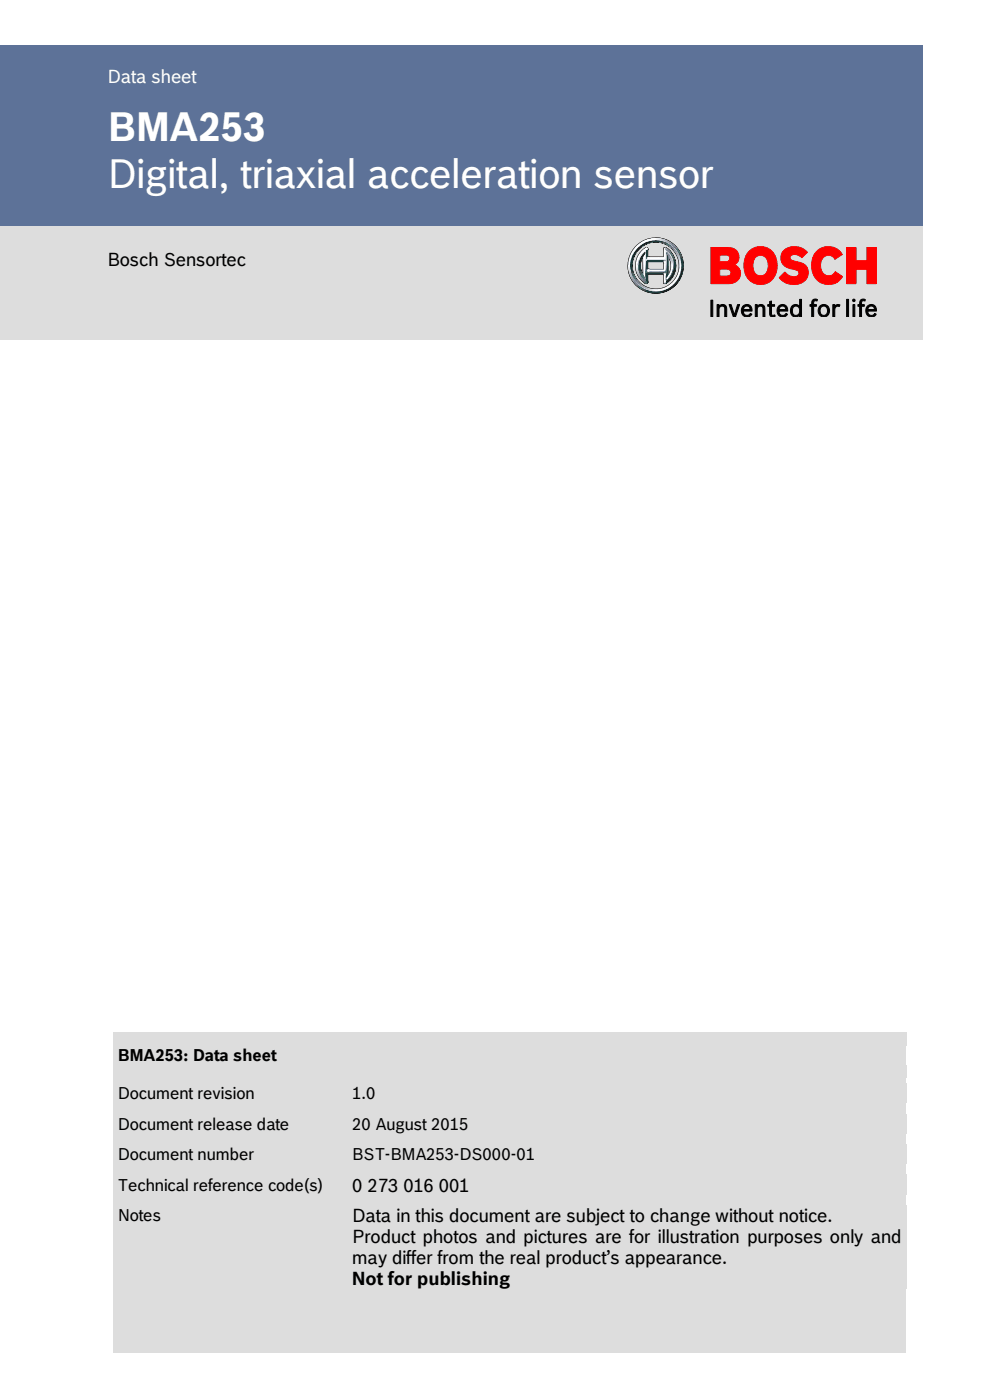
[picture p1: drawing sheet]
<svg xmlns="http://www.w3.org/2000/svg" width="210mm" height="297mm" viewBox="0 0 210 297" stroke-linecap="round" stroke-linejoin="round" font-family="sans-serif">
<defs><g id="words">
<g font-size="8.5" fill="#fff">
<text x="22.8" y="30">BMA253</text>
<text x="22.8" y="39.9">Digital, triaxial acceleration sensor</text>
</g>
<g font-size="3.9" fill="#fff">
<text x="22.8" y="17.5">D</text>
<text x="25.6" y="17.5">ata sheet</text>
</g>
<g font-size="3.9">
<text x="22.8" y="56.4">Bosch Sensortec</text>
<text x="74.7" y="252.8">0 273 016 001</text>
<text x="74.7" y="259.4">Data in this document are subject to change without notice.</text>
<text x="74.7" y="263.8">Product photos and pictures are for illustration purposes only and</text>
<text x="74.7" y="268.3">may differ from the real product’s appearance.</text>
<text x="74.7" y="272.7">Not for publishing</text>
</g>
<g font-size="3.5">
<text x="25" y="225.1">BMA253: Data sheet</text>
<text x="25" y="233.2">Document revision</text>
<text x="74.7" y="233.2">1.0</text>
<text x="25" y="239.7">Document release date</text>
<text x="74.7" y="239.7">20 August 2015</text>
<text x="25" y="246.2">Document number</text>
<text x="74.7" y="246.2">BST-BMA253-DS000-01</text>
<text x="25" y="252.7">Technical reference code(s)</text>
<text x="25" y="259">Notes</text>
</g>
</g></defs>
<g fill="#000" stroke="#000" stroke-width=".21">
<path d="M28.7 18.9l-.1 .1z" fill-rule="evenodd"/>
<path d="M28.7 18.8v.1z" fill-rule="evenodd"/>
<path d="M28.8 18.8h.1z" fill-rule="evenodd"/>
<path d="M28.8 18.7h.1z" fill-rule="evenodd"/>
<path d="M29.1 19.9v.1z" fill-rule="evenodd"/>
<path d="M29.1 19.8v.1z" fill-rule="evenodd"/>
<path d="M29.3 19.4l-.2 .4z" fill-rule="evenodd"/>
<path d="M32 19.4v2.5z" fill-rule="evenodd"/>
<path d="M29.7 20.2v.9h1.9v-.9zM29.7 20.2h1.9v.9h-1.9zM29.2 19.6a1.65 1.65 0 0 0 0 2zM32.1 19.6v2.1a1.8 1.8 0 0 0 0-2.1zM32 19.4a1.81 1.81 0 0 1 0 2.5zM29.3 19.4l.1 2.5a1.82 1.82 0 0 1-.1-2.5zM29.1 19.1a2.02 2.02 0 0 0 .6 3.4v-1h1.9l.1 1a2.01 2.01 0 0 0 1.2-1.8 2.01 2.01 0 0 0-1.2-1.9l-.1 1h-1.9l-.1-1zM29.1 19.1l.6-.4v1h1.9v-1a1.97 1.97 0 0 1 1 3.1l-.9 .8-.1-1.1h-1.9v1a2.03 2.03 0 0 1-.6-3.4zM28.8 18.8a2.62 2.62 0 0 0 .8 4.2 2.62 2.62 0 0 0 3.7-2 2.66 2.66 0 0 0-1.5-2.7 2.66 2.66 0 0 0-3 .5zM28.7 18.8a2.67 2.67 0 0 1 4.4 .6 2.67 2.67 0 0 1-2 3.9 2.62 2.62 0 0 1-2.8-1.4 2.62 2.62 0 0 1 .4-3.1zM28.4 18.7a2.99 2.99 0 0 0 1.1 4.7 2.99 2.99 0 0 0 4.2-2.4 3 3 0 0 0-1.8-3 3 3 0 0 0-3.5 .7zM28.3 18.7a3 3 0 0 1 4.8 .1 3 3 0 0 1-1.3 4.6 3 3 0 0 1-3.6-1 3 3 0 0 1 .1-3.7z" fill-rule="evenodd"/>
<path d="M31.8 22.5h.1z" fill-rule="evenodd"/>
<path d="M31.8 22.5l.4-.3z" fill-rule="evenodd"/>
<path d="M32.2 22.2h.1z" fill-rule="evenodd"/>
<path d="M32.3 22.1v.1z" fill-rule="evenodd"/>
<path d="M32.3 22v.1z" fill-rule="evenodd"/>
<path d="M32.7 22.9l.1-.1z" fill-rule="evenodd"/>
<path d="M32.7 22.8h.1z" fill-rule="evenodd"/>
<path d="M32.8 22.8l.1-.1z" fill-rule="evenodd"/>
<path d="M32.8 22.8l.1-.1z" fill-rule="evenodd"/>
<path d="M32.8 22.7h.2z" fill-rule="evenodd"/>
<path d="M33 22.6l-.1 .1z" fill-rule="evenodd"/>
</g>
<g fill="#fff" stroke="#fff" stroke-width=".21">
<path d="M37.9 21v.8h.7a.43 .43 0 0 0 .6-.4 .43 .43 0 0 0-.6-.4zM37.9 19.5v.7l.7 .1a.39 .39 0 0 0 .5-.4 .39 .39 0 0 0-.5-.4zM36.9 18.7h1.9a.99 .99 0 0 1 1.2 .6 .99 .99 0 0 1-.5 1.3 1.03 1.03 0 0 1 .7 1.2 1.03 1.03 0 0 1-1.2 .8h-2.1z" fill-rule="evenodd"/>
<path d="M42 19.7a1.13 1.13 0 0 0-.4 1.3 1.13 1.13 0 0 0 1.3 .7 1.13 1.13 0 0 0 .5-1.4 1.13 1.13 0 0 0-1.3-.7zM41.2 19.1a1.94 1.94 0 0 1 2.5 0 1.94 1.94 0 0 1 .5 2.4 1.89 1.89 0 0 1-2.5 1 1.89 1.89 0 0 1-1-2.5z" fill-rule="evenodd"/>
<path d="M45.1 19a2 2 0 0 1 2.7 .2l-.6 .6a.76 .76 0 0 0-.7-.4 .76 .76 0 0 0-.7 .4l.4 .4a1.9 1.9 0 0 1 1.6 1 1.64 1.64 0 0 1-.9 1.4 1.64 1.64 0 0 1-1.7-.2l-.6-.5 .6-.5a.93 .93 0 0 0 1.7 .1 1.34 1.34 0 0 0-1.3-.6 1.1 1.1 0 0 1-.5-1.9z" fill-rule="evenodd"/>
<path d="M48.8 19.2a1.89 1.89 0 0 1 2.9 .2l-.2 .2a.56 .56 0 0 1-.5 .3 .56 .56 0 0 1-.5-.3 1.08 1.08 0 0 0-1.3 1.1 1.08 1.08 0 0 0 1.4 1 .5 .5 0 0 1 .5-.3 .5 .5 0 0 1 .4 .3l.1 .1a1.08 1.08 0 0 1-1 .8 2.05 2.05 0 0 1-2.1-1.1 2.05 2.05 0 0 1 .3-2.3z" fill-rule="evenodd"/>
<path d="M52.2 18.7h1l.1 1.5 1.2-.1v-1.4h1.1v3.9h-1.1v-1.6h-1.2l-.1 1.6h-1z" fill-rule="evenodd"/>
<path d="M29.7 20.2v.9h1.9v-.9zM29.3 19.5l-.1 .1a1.73 1.73 0 0 0 .1 2.2zM32 19.5v2.3l.1-.1a1.83 1.83 0 0 0-.1-2.2zM29.1 19.1l.6-.4v1.1h1.9v-1a1.92 1.92 0 0 1 1 2.9l-.9 .8-.1-1h-1.9v1a1.99 1.99 0 0 1-.6-3.4zM28.7 18.8a2.66 2.66 0 0 0 .9 4.2 2.66 2.66 0 0 0 3.7-2 2.7 2.7 0 0 0-1.5-2.7 2.7 2.7 0 0 0-3.1 .5zM28.4 18.7a3 3 0 0 1 4.2-.4 3 3 0 0 1 .4 4.3 3 3 0 0 1-4.3 .3 2.83 2.83 0 0 1-.3-4.2z" fill-rule="evenodd"/>
<path d="M28.4 18.7l.6-.5a2.39 2.39 0 0 1 1.7-.4 2.93 2.93 0 0 0-3 2.9 2.26 2.26 0 0 1 .7-2z" fill-rule="evenodd"/>
<path d="M30.6 17.7l.1 .1z" fill-rule="evenodd"/>
<path d="M27.6 20.6l.1 .1z" fill-rule="evenodd"/>
<path d="M30.6 23.3h.1z" fill-rule="evenodd"/>
<path d="M30.7 23.3a2.8 2.8 0 0 0 2.8-2.6 2.64 2.64 0 0 1-2.8 2.6z" fill-rule="evenodd"/>
<path d="M33.4 20.6l.1 .1z" fill-rule="evenodd"/>
<path d="M29.4 19.3v2.8l-.1-.4z" fill-rule="evenodd"/>
<path d="M32.5 20.7l-.1 .7-.5 .7 .4-.7z" fill-rule="evenodd"/>
<path d="M32.5 20.6l.1 .1z" fill-rule="evenodd"/>
<path d="M29.8 21.1h1.8l.1-.8-.1 .9z" fill-rule="evenodd"/>
<path d="M31.6 20.2l.1 .1z" fill-rule="evenodd"/>
<path d="M29.8 21.1l.1 .1z" fill-rule="evenodd"/>
<path d="M29.1 19.1l.5-.3a2.28 2.28 0 0 0-1.1 1.9l.2-.9z" fill-rule="evenodd"/>
<path d="M29.8 19.8h1.8v-1h.3h-.2l-.1 1.1z" fill-rule="evenodd"/>
<path d="M28.5 20.6v.1z" fill-rule="evenodd"/>
<path d="M29.8 19.8l.1 .1z" fill-rule="evenodd"/>
<path d="M31.7 18.8l.1 .1z" fill-rule="evenodd"/>
<path d="M31.6 22.3l.1 .1z" fill-rule="evenodd"/>
<path d="M29.5 18.8h.2z" fill-rule="evenodd"/>
<path d="M31.6 21.6l.1 .7z" fill-rule="evenodd"/>
<path d="M31.6 21.6l.1 .1z" fill-rule="evenodd"/>
</g>
<g fill="#585858" stroke="#585858" stroke-width=".21">
<path d="M28.3 18.7a2.71 2.71 0 0 1 2.4-.9 3.2 3.2 0 0 0-3.2 2.9l.2-1.1z" fill-rule="evenodd"/>
<path d="M30.6 17.7l.1 .1z" fill-rule="evenodd"/>
<path d="M27.5 20.6l.1 .1z" fill-rule="evenodd"/>
<path d="M30.6 23.2l.1 .1z" fill-rule="evenodd"/>
<path d="M30.7 23.2a2.74 2.74 0 0 0 2.7-2.5 2.54 2.54 0 0 1-2.7 2.5z" fill-rule="evenodd"/>
<path d="M33.3 20.6l.1 .1z" fill-rule="evenodd"/>
<path d="M29.3 19.4v2.5l-.1-.3z" fill-rule="evenodd"/>
<path d="M32.4 20.7v.5l-.4 .7z" fill-rule="evenodd"/>
<path d="M32.4 20.6l.1 .1z" fill-rule="evenodd"/>
<path d="M29.9 21.1h1.7l.1-.8-.1 .8z" fill-rule="evenodd"/>
<path d="M29.9 21.1h.1z" fill-rule="evenodd"/>
<path d="M31.6 20.3l.1 .1z" fill-rule="evenodd"/>
<path d="M29.1 19.1l.6-.4a1.94 1.94 0 0 0-1.2 1.6l-.1 .4 .2-.9z" fill-rule="evenodd"/>
<path d="M29.8 19.7h1.8l.1-.8-.1 .9z" fill-rule="evenodd"/>
<path d="M31.6 21.6l.1 .8z" fill-rule="evenodd"/>
<path d="M31.6 22.3l.1 .1z" fill-rule="evenodd"/>
<path d="M28.4 20.6l.1 .1z" fill-rule="evenodd"/>
<path d="M29.6 18.7l.1 .1z" fill-rule="evenodd"/>
<path d="M31.6 18.8l.1 .2z" fill-rule="evenodd"/>
<path d="M29.9 19.7l.1 .1z" fill-rule="evenodd"/>
<path d="M31.6 21.6l.1 .1z" fill-rule="evenodd"/>
</g>
<g fill="#4b4b4b" stroke="#4b4b4b" stroke-width=".21">
<path d="M27.7 21.7l.2 .1z" fill-rule="evenodd"/>
<path d="M31.8 17.9l.1 .1z" fill-rule="evenodd"/>
<path d="M31.9 17.9v.1z" fill-rule="evenodd"/>
<path d="M31.9 17.9v.1z" fill-rule="evenodd"/>
<path d="M27.7 21.7h.2z" fill-rule="evenodd"/>
<path d="M27.7 21.7l.2 .1z" fill-rule="evenodd"/>
<path d="M29.6 23l.1 .1z" fill-rule="evenodd"/>
<path d="M29.6 23l.1 .1z" fill-rule="evenodd"/>
<path d="M33.1 19.7h.1z" fill-rule="evenodd"/>
<path d="M33.1 19.7h.1z" fill-rule="evenodd"/>
<path d="M28.5 21.4l.2 .1z" fill-rule="evenodd"/>
<path d="M28.5 21.4l.2 .1z" fill-rule="evenodd"/>
<path d="M28.5 21.4l.1 .1z" fill-rule="evenodd"/>
<path d="M29.7 18.7v.2z" fill-rule="evenodd"/>
<path d="M31.7 18.7l.1 .1z" fill-rule="evenodd"/>
</g>
<g fill="#494949" stroke="#494949" stroke-width=".21">
<path d="M27.8 21.8h.1z" fill-rule="evenodd"/>
<path d="M31.9 17.9l.1 .1z" fill-rule="evenodd"/>
<path d="M29.8 21.1h.1z" fill-rule="evenodd"/>
<path d="M28.6 21.5h.1z" fill-rule="evenodd"/>
<path d="M31.7 18.7l.1 .1z" fill-rule="evenodd"/>
<path d="M29.8 19.7l.1 .1z" fill-rule="evenodd"/>
<path d="M31.6 21.6l.1 .1z" fill-rule="evenodd"/>
</g>
<g fill="#484848" stroke="#484848" stroke-width=".21">
<path d="M27.8 21.8l.1 .1z" fill-rule="evenodd"/>
<path d="M29.5 22.9l.1 .2z" fill-rule="evenodd"/>
<path d="M33.1 19.6h.1z" fill-rule="evenodd"/>
<path d="M32.3 20.2h.1z" fill-rule="evenodd"/>
<path d="M28.6 21.5l.1 .1z" fill-rule="evenodd"/>
<path d="M29.7 18.7v.2z" fill-rule="evenodd"/>
<path d="M31.8 18.7v.1z" fill-rule="evenodd"/>
</g>
<g fill="#474747" stroke="#474747" stroke-width=".21">
<path d="M27.8 21.9h.1z" fill-rule="evenodd"/>
<path d="M32 17.9v.2z" fill-rule="evenodd"/>
<path d="M29.8 21.1h.1z" fill-rule="evenodd"/>
<path d="M31.6 20.2l.1 .1z" fill-rule="evenodd"/>
<path d="M31.6 22.4l.1 .1z" fill-rule="evenodd"/>
<path d="M28.6 21.5l.1 .1z" fill-rule="evenodd"/>
<path d="M31.8 18.7v.1z" fill-rule="evenodd"/>
<path d="M31.8 18.7v.1z" fill-rule="evenodd"/>
<path d="M29.8 19.7l.1 .1z" fill-rule="evenodd"/>
</g>
<g fill="#464646" stroke="#464646" stroke-width=".21">
<path d="M27.8 21.9l.2 .1z" fill-rule="evenodd"/>
<path d="M32 18l.1 .1z" fill-rule="evenodd"/>
<path d="M29.4 22.9l.1 .1z" fill-rule="evenodd"/>
<path d="M33 19.5l.1 .1z" fill-rule="evenodd"/>
<path d="M28.6 21.6h.1z" fill-rule="evenodd"/>
<path d="M31.8 18.7l.1 .1z" fill-rule="evenodd"/>
</g>
<g fill="#454545" stroke="#454545" stroke-width=".21">
<path d="M27.9 22h.1z" fill-rule="evenodd"/>
<path d="M32.3 20.1l.1 .1z" fill-rule="evenodd"/>
<path d="M28.6 21.6l.2 .1z" fill-rule="evenodd"/>
<path d="M29.7 18.7v.2z" fill-rule="evenodd"/>
<path d="M31.8 18.7l.1 .1z" fill-rule="evenodd"/>
<path d="M31.6 21.6l.1 .1z" fill-rule="evenodd"/>
</g>
<g fill="#434343" stroke="#434343" stroke-width=".21">
<path d="M27.9 22l.1 .1z" fill-rule="evenodd"/>
<path d="M29.4 22.9v.1z" fill-rule="evenodd"/>
<path d="M33 19.4l.1 .1z" fill-rule="evenodd"/>
<path d="M31.6 20.2l.1 .1z" fill-rule="evenodd"/>
<path d="M28.7 21.7h.1z" fill-rule="evenodd"/>
<path d="M29.7 18.7v.2z" fill-rule="evenodd"/>
<path d="M31.8 18.7l.1 .2z" fill-rule="evenodd"/>
</g>
<g fill="#424242" stroke="#424242" stroke-width=".21">
<path d="M27.9 22.1h.1z" fill-rule="evenodd"/>
<path d="M32.2 18v.1z" fill-rule="evenodd"/>
<path d="M32.3 20l.1 .1z" fill-rule="evenodd"/>
<path d="M29.8 21.1h.1z" fill-rule="evenodd"/>
<path d="M28.7 21.7l.1 .1z" fill-rule="evenodd"/>
<path d="M31.9 18.8v.1z" fill-rule="evenodd"/>
<path d="M29.8 19.7l.1 .1z" fill-rule="evenodd"/>
</g>
<g fill="#414141" stroke="#414141" stroke-width=".21">
<path d="M27.9 22.1l.2 .1z" fill-rule="evenodd"/>
<path d="M32.2 18.1l.1 .1z" fill-rule="evenodd"/>
<path d="M29.3 22.8v.1z" fill-rule="evenodd"/>
<path d="M32.9 19.3l.2 .1z" fill-rule="evenodd"/>
<path d="M31.6 22.4l.1 .1z" fill-rule="evenodd"/>
<path d="M28.7 21.7l.1 .1z" fill-rule="evenodd"/>
<path d="M31.9 18.8v.1z" fill-rule="evenodd"/>
<path d="M31.9 18.8v.1z" fill-rule="evenodd"/>
<path d="M31.9 18.8v.1z" fill-rule="evenodd"/>
<path d="M31.6 21.6l.1 .1z" fill-rule="evenodd"/>
</g>
<g fill="#404040" stroke="#404040" stroke-width=".21">
<path d="M28 22.2h.1z" fill-rule="evenodd"/>
<path d="M31.6 20.2l.1 .1z" fill-rule="evenodd"/>
<path d="M28.7 21.8h.1z" fill-rule="evenodd"/>
<path d="M29.7 18.7v.2z" fill-rule="evenodd"/>
</g>
<g fill="#3e3e3e" stroke="#3e3e3e" stroke-width=".21">
<path d="M28 22.2h.1z" fill-rule="evenodd"/>
<path d="M29.2 22.8v.1z" fill-rule="evenodd"/>
<path d="M32.9 19.3h.1z" fill-rule="evenodd"/>
<path d="M31.6 22.5h.1z" fill-rule="evenodd"/>
<path d="M28.7 21.8h.2z" fill-rule="evenodd"/>
<path d="M31.9 18.8l.1 .1z" fill-rule="evenodd"/>
<path d="M31.6 21.6h.1z" fill-rule="evenodd"/>
</g>
<g fill="#3d3d3d" stroke="#3d3d3d" stroke-width=".21">
<path d="M28 22.2l.2 .1z" fill-rule="evenodd"/>
<path d="M32.3 18.1l.1 .2z" fill-rule="evenodd"/>
<path d="M28 22.2l.2 .1z" fill-rule="evenodd"/>
<path d="M32.2 19.9l.1 .1z" fill-rule="evenodd"/>
<path d="M29.8 21.1h.1z" fill-rule="evenodd"/>
<path d="M28.8 21.8l.1 .1z" fill-rule="evenodd"/>
<path d="M28.8 21.8l.1 .1z" fill-rule="evenodd"/>
<path d="M29.7 18.7v.2z" fill-rule="evenodd"/>
<path d="M29.8 19.7l.1 .1z" fill-rule="evenodd"/>
</g>
<g fill="#0a0a0a" stroke="#0a0a0a" stroke-width=".21">
<path d="M29.6 23.4l.1 .1z" fill-rule="evenodd"/>
<path d="M29.7 23.4l.1 .1z" fill-rule="evenodd"/>
<path d="M33.7 20.3v.1z" fill-rule="evenodd"/>
<path d="M29.6 23.4l.1 .1z" fill-rule="evenodd"/>
<path d="M31.6 18.2l.1 .1z" fill-rule="evenodd"/>
<path d="M31.7 18.2l.1 .1z" fill-rule="evenodd"/>
<path d="M28.1 21.6l.1 .1z" fill-rule="evenodd"/>
<path d="M28.1 21.5l.1 .1z" fill-rule="evenodd"/>
<path d="M28.1 21.6l.1 .1z" fill-rule="evenodd"/>
<path d="M31.7 18.2l.1 .1z" fill-rule="evenodd"/>
<path d="M29 21.3h.1z" fill-rule="evenodd"/>
<path d="M29 21.3h.1z" fill-rule="evenodd"/>
<path d="M28.9 21.2l.1 .1z" fill-rule="evenodd"/>
<path d="M29.5 22.5h.1l.1-.1v.1z" fill-rule="evenodd"/>
<path d="M29.5 22.5h.2z" fill-rule="evenodd"/>
<path d="M29.5 22.5l.2 .1z" fill-rule="evenodd"/>
<path d="M29.7 18.9v.1z" fill-rule="evenodd"/>
</g>
<g fill="#090909" stroke="#090909" stroke-width=".21">
<path d="M29.8 23.4l.1 .1z" fill-rule="evenodd"/>
<path d="M31.4 18.1l.1 .1z" fill-rule="evenodd"/>
<path d="M31.5 18.2l.1 .1z" fill-rule="evenodd"/>
<path d="M28 21.3l.1 .1z" fill-rule="evenodd"/>
<path d="M28.1 21.4v.1z" fill-rule="evenodd"/>
<path d="M28.9 21.1l.1 .1z" fill-rule="evenodd"/>
<path d="M28.9 21.1l.1 .1z" fill-rule="evenodd"/>
<path d="M31.7 22.5h.1z" fill-rule="evenodd"/>
<path d="M29.5 22.4l.2 .1-.1 .1z" fill-rule="evenodd"/>
<path d="M29.5 22.5h.2v-.1v.1z" fill-rule="evenodd"/>
<path d="M29.5 22.5h.1l.1-.1v.1z" fill-rule="evenodd"/>
<path d="M32.8 20.5h.1z" fill-rule="evenodd"/>
<path d="M31.5 21.5l.1 .2z" fill-rule="evenodd"/>
</g>
<g fill="#080808" stroke="#080808" stroke-width=".21">
<path d="M30 23.5h.1z" fill-rule="evenodd"/>
<path d="M33.7 20.4l.1 .1z" fill-rule="evenodd"/>
<path d="M31.2 18.1l.1 .1z" fill-rule="evenodd"/>
<path d="M31.3 18.1l.1 .1z" fill-rule="evenodd"/>
<path d="M28 21.2h.1z" fill-rule="evenodd"/>
<path d="M28 21.2l.1 .1z" fill-rule="evenodd"/>
<path d="M28.9 21l.1 .1z" fill-rule="evenodd"/>
<path d="M28.9 21l.1 .1z" fill-rule="evenodd"/>
<path d="M29.5 22.5l.2-.1-.1 .2z" fill-rule="evenodd"/>
<path d="M29.5 22.5l.2-.1-.1 .2z" fill-rule="evenodd"/>
<path d="M29.5 22.5l.2-.1-.1 .2z" fill-rule="evenodd"/>
<path d="M29.5 22.5h.2z" fill-rule="evenodd"/>
<path d="M29.7 18.9v.1z" fill-rule="evenodd"/>
<path d="M32.9 20.5v.1z" fill-rule="evenodd"/>
</g>
<g fill="#070707" stroke="#070707" stroke-width=".21">
<path d="M30.2 23.5l.1 .1z" fill-rule="evenodd"/>
<path d="M30.3 23.5l.1 .1z" fill-rule="evenodd"/>
<path d="M30.3 23.5l.2 .1z" fill-rule="evenodd"/>
<path d="M33.7 20.5v.1z" fill-rule="evenodd"/>
<path d="M30.9 18.1h.2z" fill-rule="evenodd"/>
<path d="M31 18.1h.1z" fill-rule="evenodd"/>
<path d="M31.1 18.1h.1z" fill-rule="evenodd"/>
<path d="M28 20.9v.1z" fill-rule="evenodd"/>
<path d="M28 21v.1z" fill-rule="evenodd"/>
<path d="M28 21.1v.1z" fill-rule="evenodd"/>
<path d="M28.9 20.9v.1z" fill-rule="evenodd"/>
<path d="M28.9 20.8v.2z" fill-rule="evenodd"/>
<path d="M28.9 20.8v.1z" fill-rule="evenodd"/>
<path d="M29.5 22.5h.2v-.1v.2z" fill-rule="evenodd"/>
<path d="M29.5 22.5h.2v-.1v.2z" fill-rule="evenodd"/>
<path d="M29.5 22.5l.2-.1v.2z" fill-rule="evenodd"/>
</g>
<g fill="#060606" stroke="#060606" stroke-width=".21">
<path d="M30.4 23.6h.2z" fill-rule="evenodd"/>
<path d="M30.5 23.6h.1z" fill-rule="evenodd"/>
<path d="M30.7 18.1h.1z" fill-rule="evenodd"/>
<path d="M30.8 18.1h.1z" fill-rule="evenodd"/>
<path d="M28 20.8v.1z" fill-rule="evenodd"/>
<path d="M28.9 20.7v.1z" fill-rule="evenodd"/>
<path d="M28.9 20.7v.1z" fill-rule="evenodd"/>
<path d="M31.7 22.5h.1z" fill-rule="evenodd"/>
<path d="M29.5 22.5h.2v-.2v.3z" fill-rule="evenodd"/>
<path d="M29.5 22.5h.2v-.2v.3z" fill-rule="evenodd"/>
<path d="M29.5 22.5h.2v-.2v.3z" fill-rule="evenodd"/>
<path d="M32.9 20.6v.1z" fill-rule="evenodd"/>
</g>
<g fill="#050505" stroke="#050505" stroke-width=".21">
<path d="M30.6 23.6h.1z" fill-rule="evenodd"/>
<path d="M33.7 20.6l.1 .1z" fill-rule="evenodd"/>
<path d="M33.7 20.6l.1 .1z" fill-rule="evenodd"/>
<path d="M33.7 20.7l.1 .1z" fill-rule="evenodd"/>
<path d="M33.7 20.8v.1z" fill-rule="evenodd"/>
<path d="M33.7 20.9v.1z" fill-rule="evenodd"/>
<path d="M30.9 23.6h.1z" fill-rule="evenodd"/>
<path d="M30.8 23.6h.1z" fill-rule="evenodd"/>
<path d="M30.7 23.6h.1z" fill-rule="evenodd"/>
<path d="M30.6 23.6h.1z" fill-rule="evenodd"/>
<path d="M30.6 18.1h.1z" fill-rule="evenodd"/>
<path d="M30.4 18.1h.1z" fill-rule="evenodd"/>
<path d="M30.5 18.1h.1z" fill-rule="evenodd"/>
<path d="M30.6 18.1h.1z" fill-rule="evenodd"/>
<path d="M28 20.4v.1z" fill-rule="evenodd"/>
<path d="M28 20.5v.1z" fill-rule="evenodd"/>
<path d="M27.9 20.6l.1 .1z" fill-rule="evenodd"/>
<path d="M27.9 20.6l.1 .1z" fill-rule="evenodd"/>
<path d="M28.9 20.5v.1z" fill-rule="evenodd"/>
<path d="M28.9 20.6v.1z" fill-rule="evenodd"/>
<path d="M28.9 20.6v.1z" fill-rule="evenodd"/>
<path d="M29.7 20.2h1.9v.1l-1.9-.1 .1 .9h-.1z" fill-rule="evenodd"/>
<path d="M29.7 21.5h1.9v.2v-.2h-1.9v.9z" fill-rule="evenodd"/>
<path d="M29.7 18.9v.8l.2 .1h-.2z" fill-rule="evenodd"/>
<path d="M29.7 22.3v.2l-.1 .1z" fill-rule="evenodd"/>
<path d="M29.5 22.5h.2v-.2v.3z" fill-rule="evenodd"/>
<path d="M29.7 18.9v.1z" fill-rule="evenodd"/>
<path d="M32.9 20.6v.1z" fill-rule="evenodd"/>
<path d="M32.9 20.6v.1z" fill-rule="evenodd"/>
<path d="M32.9 20.7v.1z" fill-rule="evenodd"/>
<path d="M32.9 20.8v.1z" fill-rule="evenodd"/>
</g>
<g fill="#575757" stroke="#575757" stroke-width=".21">
<path d="M30.7 17.7l.1 .1z" fill-rule="evenodd"/>
<path d="M30.7 17.7l.1 .1z" fill-rule="evenodd"/>
<path d="M27.5 20.7l.1 .1z" fill-rule="evenodd"/>
<path d="M27.5 20.7l.1 .1z" fill-rule="evenodd"/>
<path d="M30.5 23.2l.1 .1z" fill-rule="evenodd"/>
<path d="M33.3 20.5l.1 .1z" fill-rule="evenodd"/>
<path d="M28.4 20.7l.1 .1z" fill-rule="evenodd"/>
<path d="M28.4 20.6l.1 .1z" fill-rule="evenodd"/>
<path d="M31.6 18.8l.1 .1z" fill-rule="evenodd"/>
</g>
<g fill="#565656" stroke="#565656" stroke-width=".21">
<path d="M30.8 17.7l.1 .1z" fill-rule="evenodd"/>
<path d="M30.9 17.7l.1 .1z" fill-rule="evenodd"/>
<path d="M27.5 20.8l.1 .1z" fill-rule="evenodd"/>
<path d="M27.5 20.8l.1 .1z" fill-rule="evenodd"/>
<path d="M30.4 23.2l.1 .1z" fill-rule="evenodd"/>
<path d="M33.3 20.4l.1 .1z" fill-rule="evenodd"/>
<path d="M28.4 20.7l.1 .1z" fill-rule="evenodd"/>
<path d="M28.4 20.7l.1 .1z" fill-rule="evenodd"/>
<path d="M31.6 18.8l.1 .1z" fill-rule="evenodd"/>
<path d="M31.6 18.8l.1 .1z" fill-rule="evenodd"/>
<path d="M29.9 19.7v.1z" fill-rule="evenodd"/>
</g>
<g fill="#555" stroke="#555" stroke-width=".21">
<path d="M31.6 18.8l.1 .1z"/>
<path d="M30.9 17.7l.1 .1z" fill-rule="evenodd"/>
<path d="M27.6 20.9l.1 .1z" fill-rule="evenodd"/>
<path d="M32.4 20.5l.1 .1z" fill-rule="evenodd"/>
<path d="M31.6 20.3l.1 .1z" fill-rule="evenodd"/>
<path d="M31.6 22.4l.1 .1z" fill-rule="evenodd"/>
<path d="M28.4 20.8l.1 .1z" fill-rule="evenodd"/>
<path d="M29.6 18.7l.1 .2z" fill-rule="evenodd"/>
</g>
<g fill="#545454" stroke="#545454" stroke-width=".21">
<path d="M31 17.7l.1 .1z" fill-rule="evenodd"/>
<path d="M31 17.7l.1 .1z" fill-rule="evenodd"/>
<path d="M27.6 20.9l.1 .1z" fill-rule="evenodd"/>
<path d="M27.6 21l.1 .1z" fill-rule="evenodd"/>
<path d="M30.3 23.2l.1 .1z" fill-rule="evenodd"/>
<path d="M33.3 20.3l.1 .1z" fill-rule="evenodd"/>
<path d="M28.4 20.8l.1 .1z" fill-rule="evenodd"/>
<path d="M28.4 20.8l.1 .1z" fill-rule="evenodd"/>
<path d="M31.6 18.8l.1 .1z" fill-rule="evenodd"/>
<path d="M31.6 21.6l.1 .1z" fill-rule="evenodd"/>
</g>
<g fill="#535353" stroke="#535353" stroke-width=".21">
<path d="M31.1 17.7l.1 .1z" fill-rule="evenodd"/>
<path d="M31.2 17.7v.1z" fill-rule="evenodd"/>
<path d="M27.6 21l.1 .1z" fill-rule="evenodd"/>
<path d="M27.6 21.1l.1 .1z" fill-rule="evenodd"/>
<path d="M30.2 23.2h.1z" fill-rule="evenodd"/>
<path d="M33.3 20.3h.1z" fill-rule="evenodd"/>
<path d="M32.4 20.5l.1 .1z" fill-rule="evenodd"/>
<path d="M29.8 21.1h.1z" fill-rule="evenodd"/>
<path d="M28.4 20.9l.1 .1z" fill-rule="evenodd"/>
<path d="M28.4 20.9l.1 .1z" fill-rule="evenodd"/>
<path d="M29.6 18.7l.1 .2z" fill-rule="evenodd"/>
<path d="M31.6 18.8l.1 .1z" fill-rule="evenodd"/>
<path d="M31.6 18.8l.1 .1z" fill-rule="evenodd"/>
<path d="M29.8 19.7l.1 .1z" fill-rule="evenodd"/>
</g>
<g fill="#525252" stroke="#525252" stroke-width=".21">
<path d="M31.2 17.7l.1 .1z" fill-rule="evenodd"/>
<path d="M27.6 21.1l.1 .1z" fill-rule="evenodd"/>
<path d="M30.2 23.1v.1z" fill-rule="evenodd"/>
<path d="M33.3 20.2l.1 .1z" fill-rule="evenodd"/>
<path d="M31.6 22.4l.1 .1z" fill-rule="evenodd"/>
<path d="M28.4 20.9l.1 .1z" fill-rule="evenodd"/>
<path d="M31.6 18.8h.1z" fill-rule="evenodd"/>
</g>
<g fill="#515151" stroke="#515151" stroke-width=".21">
<path d="M31.3 17.7l.1 .1z" fill-rule="evenodd"/>
<path d="M31.3 17.7l.1 .1z" fill-rule="evenodd"/>
<path d="M31.3 17.7l.1 .1z" fill-rule="evenodd"/>
<path d="M27.6 21.2l.1 .1z" fill-rule="evenodd"/>
<path d="M27.6 21.2l.1 .1z" fill-rule="evenodd"/>
<path d="M27.6 21.2l.1 .1z" fill-rule="evenodd"/>
<path d="M30.1 23.1l.1 .1z" fill-rule="evenodd"/>
<path d="M33.3 20.1l.1 .1z" fill-rule="evenodd"/>
<path d="M29.8 21.1h.1z" fill-rule="evenodd"/>
<path d="M31.6 20.3l.1 .1z" fill-rule="evenodd"/>
<path d="M28.4 21l.1 .1z" fill-rule="evenodd"/>
<path d="M28.4 21l.1 .1z" fill-rule="evenodd"/>
<path d="M28.4 21l.1 .1z" fill-rule="evenodd"/>
<path d="M31.6 18.8h.1z" fill-rule="evenodd"/>
<path d="M29.8 19.7l.1 .1z" fill-rule="evenodd"/>
</g>
<g fill="#505050" stroke="#505050" stroke-width=".21">
<path d="M31.4 17.7l.1 .1z" fill-rule="evenodd"/>
<path d="M27.6 21.3l.1 .1z" fill-rule="evenodd"/>
<path d="M32.4 20.4l.1 .1z" fill-rule="evenodd"/>
<path d="M28.4 21.1h.1z" fill-rule="evenodd"/>
<path d="M29.6 18.7l.1 .2z" fill-rule="evenodd"/>
<path d="M31.6 18.8h.1z" fill-rule="evenodd"/>
<path d="M31.6 18.8h.2z" fill-rule="evenodd"/>
<path d="M31.6 21.6l.1 .1z" fill-rule="evenodd"/>
</g>
<g fill="#4f4f4f" stroke="#4f4f4f" stroke-width=".21">
<path d="M31.4 17.8l.1 .1z" fill-rule="evenodd"/>
<path d="M31.5 17.8l.1 .1z" fill-rule="evenodd"/>
<path d="M27.6 21.3l.1 .1z" fill-rule="evenodd"/>
<path d="M27.6 21.4l.1 .1z" fill-rule="evenodd"/>
<path d="M30 23.1l.1 .1z" fill-rule="evenodd"/>
<path d="M33.2 20l.1 .1z" fill-rule="evenodd"/>
<path d="M31.6 22.4l.1 .1z" fill-rule="evenodd"/>
<path d="M28.5 21.1l.1 .1z" fill-rule="evenodd"/>
<path d="M28.4 21.1l.2 .1z" fill-rule="evenodd"/>
<path d="M31.6 18.7l.2 .1z" fill-rule="evenodd"/>
</g>
<g fill="#4e4e4e" stroke="#4e4e4e" stroke-width=".21">
<path d="M31.5 17.8l.1 .1z" fill-rule="evenodd"/>
<path d="M31.6 17.8l.1 .1z" fill-rule="evenodd"/>
<path d="M27.6 21.4l.2 .1z" fill-rule="evenodd"/>
<path d="M27.7 21.5h.1z" fill-rule="evenodd"/>
<path d="M29.9 23.1l.1 .1z" fill-rule="evenodd"/>
<path d="M33.2 19.9l.1 .1z" fill-rule="evenodd"/>
<path d="M29.8 21.1h.1z" fill-rule="evenodd"/>
<path d="M31.6 20.3h.1z" fill-rule="evenodd"/>
<path d="M28.5 21.2l.1 .1z" fill-rule="evenodd"/>
<path d="M28.5 21.2l.1 .1z" fill-rule="evenodd"/>
<path d="M31.6 18.7l.2 .1z" fill-rule="evenodd"/>
<path d="M29.8 19.7l.1 .1z" fill-rule="evenodd"/>
</g>
<g fill="#4d4d4d" stroke="#4d4d4d" stroke-width=".21">
<path d="M31.7 17.8v.1z" fill-rule="evenodd"/>
<path d="M27.7 21.5l.1 .1z" fill-rule="evenodd"/>
<path d="M29.8 23l.1 .2z" fill-rule="evenodd"/>
<path d="M33.2 19.8l.1 .1z" fill-rule="evenodd"/>
<path d="M32.4 20.3l.1 .1z" fill-rule="evenodd"/>
<path d="M31.6 22.4l.1 .1z" fill-rule="evenodd"/>
<path d="M28.5 21.3h.1z" fill-rule="evenodd"/>
<path d="M29.7 18.7v.2z" fill-rule="evenodd"/>
<path d="M31.6 18.7l.2 .1z" fill-rule="evenodd"/>
<path d="M31.6 18.7l.2 .1z" fill-rule="evenodd"/>
<path d="M31.6 21.6l.1 .1z" fill-rule="evenodd"/>
</g>
<g fill="#4c4c4c" stroke="#4c4c4c" stroke-width=".21">
<path d="M31.7 17.8l.1 .2z" fill-rule="evenodd"/>
<path d="M31.8 17.9v.1z" fill-rule="evenodd"/>
<path d="M27.7 21.6h.1z" fill-rule="evenodd"/>
<path d="M27.7 21.6l.1 .1z" fill-rule="evenodd"/>
<path d="M29.7 23l.1 .1z" fill-rule="evenodd"/>
<path d="M33.1 19.8h.2z" fill-rule="evenodd"/>
<path d="M29.8 21.1h.1z" fill-rule="evenodd"/>
<path d="M28.5 21.3l.1 .1z" fill-rule="evenodd"/>
<path d="M28.5 21.3l.1 .1z" fill-rule="evenodd"/>
<path d="M31.7 18.7l.1 .1z" fill-rule="evenodd"/>
<path d="M29.8 19.7l.1 .1z" fill-rule="evenodd"/>
</g>
<g fill="#444" stroke="#444" stroke-width=".21">
<path d="M32.1 18l.1 .1z" fill-rule="evenodd"/>
<path d="M29.8 21.1h.1z" fill-rule="evenodd"/>
<path d="M31.6 22.4l.1 .1z" fill-rule="evenodd"/>
<path d="M31.8 18.7l.1 .2z" fill-rule="evenodd"/>
<path d="M31.8 18.7l.1 .2z" fill-rule="evenodd"/>
<path d="M29.8 19.7l.1 .1z" fill-rule="evenodd"/>
</g>
<g fill="#3f3f3f" stroke="#3f3f3f" stroke-width=".21">
<path d="M32.3 18.1v.1z" fill-rule="evenodd"/>
<path d="M32.3 20h.1z" fill-rule="evenodd"/>
<path d="M29.8 21.1h.1z" fill-rule="evenodd"/>
<path d="M31.9 18.8l.1 .1z" fill-rule="evenodd"/>
<path d="M29.8 19.7l.1 .1z" fill-rule="evenodd"/>
</g>
<g fill="#3c3c3c" stroke="#3c3c3c" stroke-width=".21">
<path d="M32.4 18.2v.1z" fill-rule="evenodd"/>
<path d="M28.1 22.3h.1z" fill-rule="evenodd"/>
<path d="M29.1 22.7l.1 .1z" fill-rule="evenodd"/>
<path d="M32.8 19.2h.2z" fill-rule="evenodd"/>
<path d="M31.6 20.2l.1 .1z" fill-rule="evenodd"/>
<path d="M31.6 22.5h.1z" fill-rule="evenodd"/>
<path d="M28.8 21.9h.1z" fill-rule="evenodd"/>
<path d="M32 18.8v.2z" fill-rule="evenodd"/>
</g>
<g fill="#3a3a3a" stroke="#3a3a3a" stroke-width=".21">
<path d="M32.5 18.2v.1z" fill-rule="evenodd"/>
<path d="M28.1 22.4h.2z" fill-rule="evenodd"/>
<path d="M29 22.7l.1 .1z" fill-rule="evenodd"/>
<path d="M32.8 19.1h.1z" fill-rule="evenodd"/>
<path d="M32.2 19.8l.1 .1z" fill-rule="evenodd"/>
<path d="M32.2 19.8l.1 .1z" fill-rule="evenodd"/>
<path d="M29.8 21.1h.1z" fill-rule="evenodd"/>
<path d="M28.8 21.9l.2 .1z" fill-rule="evenodd"/>
<path d="M29.8 19.7l.1 .1z" fill-rule="evenodd"/>
<path d="M31.6 21.5l.1 .1z" fill-rule="evenodd"/>
</g>
<g fill="#383838" stroke="#383838" stroke-width=".21">
<path d="M32.5 18.3l.1 .1z" fill-rule="evenodd"/>
<path d="M28.2 22.4l.1 .1z" fill-rule="evenodd"/>
<path d="M32.2 19.8h.1z" fill-rule="evenodd"/>
<path d="M29.8 21.1h.1z" fill-rule="evenodd"/>
<path d="M28.9 22h.1z" fill-rule="evenodd"/>
<path d="M29.7 18.7v.2z" fill-rule="evenodd"/>
<path d="M29.8 19.7l.1 .1z" fill-rule="evenodd"/>
</g>
<g fill="#373737" stroke="#373737" stroke-width=".21">
<path d="M32.6 18.3v.1z" fill-rule="evenodd"/>
<path d="M28.2 22.5h.1z" fill-rule="evenodd"/>
<path d="M29 22.6v.1z" fill-rule="evenodd"/>
<path d="M32.7 19l.1 .1z" fill-rule="evenodd"/>
<path d="M32.1 19.7l.2 .1z" fill-rule="evenodd"/>
<path d="M28.9 22h.1z" fill-rule="evenodd"/>
<path d="M32.1 18.9v.1z" fill-rule="evenodd"/>
</g>
<g fill="#353535" stroke="#353535" stroke-width=".21">
<path d="M32.7 18.4v.1z" fill-rule="evenodd"/>
<path d="M28.3 22.6h.1z" fill-rule="evenodd"/>
<path d="M28.9 22.5v.2z" fill-rule="evenodd"/>
<path d="M32.6 19h.2z" fill-rule="evenodd"/>
<path d="M32.1 19.7h.1z" fill-rule="evenodd"/>
<path d="M29.8 21.1h.1z" fill-rule="evenodd"/>
<path d="M29 22v.1z" fill-rule="evenodd"/>
<path d="M29.7 18.8v.1z" fill-rule="evenodd"/>
<path d="M29.8 19.7l.1 .1z" fill-rule="evenodd"/>
</g>
<g fill="#333" stroke="#333" stroke-width=".21">
<path d="M32.7 18.4v.1z" fill-rule="evenodd"/>
<path d="M32.1 19.6l.1 .1z" fill-rule="evenodd"/>
<path d="M29.8 21.1h.1z" fill-rule="evenodd"/>
<path d="M31.7 22.4v.2z" fill-rule="evenodd"/>
<path d="M29.7 18.8v.1z" fill-rule="evenodd"/>
<path d="M32.1 19h.1z" fill-rule="evenodd"/>
<path d="M29.8 19.7l.1 .1z" fill-rule="evenodd"/>
</g>
<g fill="#323232" stroke="#323232" stroke-width=".21">
<path d="M32.7 18.5h.2z" fill-rule="evenodd"/>
<path d="M28.4 22.7h.1z" fill-rule="evenodd"/>
<path d="M28.8 22.5h.1z" fill-rule="evenodd"/>
<path d="M32.6 18.9h.1z" fill-rule="evenodd"/>
<path d="M32.1 19.6h.1z" fill-rule="evenodd"/>
<path d="M31.6 20.2v.1z" fill-rule="evenodd"/>
<path d="M29 22.1l.1 .1z" fill-rule="evenodd"/>
<path d="M31.6 21.6v.1z" fill-rule="evenodd"/>
</g>
<g fill="#303030" stroke="#303030" stroke-width=".21">
<path d="M32.8 18.6h.1z" fill-rule="evenodd"/>
<path d="M32.8 18.6h.1z" fill-rule="evenodd"/>
<path d="M28.4 22.7l.2 .1z" fill-rule="evenodd"/>
<path d="M28.4 22.7l.2 .1z" fill-rule="evenodd"/>
<path d="M28.7 22.5h.1z" fill-rule="evenodd"/>
<path d="M28.7 22.5h.1z" fill-rule="evenodd"/>
<path d="M32.5 18.8l.1 .1z" fill-rule="evenodd"/>
<path d="M32.5 18.8l.1 .1z" fill-rule="evenodd"/>
<path d="M32 19.4l.1 .2z" fill-rule="evenodd"/>
<path d="M32 19.5l.1 .1z" fill-rule="evenodd"/>
<path d="M29.8 21.1h.1z" fill-rule="evenodd"/>
<path d="M31.7 22.4v.2z" fill-rule="evenodd"/>
<path d="M29.1 22.2h.1z" fill-rule="evenodd"/>
<path d="M29.1 22.2h.1z" fill-rule="evenodd"/>
<path d="M29.7 18.8v.1z" fill-rule="evenodd"/>
<path d="M32.2 19.1h.1z" fill-rule="evenodd"/>
<path d="M32.2 19.1h.1z" fill-rule="evenodd"/>
<path d="M29.8 19.7l.1 .1z" fill-rule="evenodd"/>
</g>
<g fill="#2e2e2e" stroke="#2e2e2e" stroke-width=".21">
<path d="M32.8 18.6l.2 .1z" fill-rule="evenodd"/>
<path d="M28.6 22.7v.2z" fill-rule="evenodd"/>
<path d="M29.8 21.1h.1z" fill-rule="evenodd"/>
<path d="M29.8 19.7l.1 .1z" fill-rule="evenodd"/>
</g>
<g fill="#2d2d2d" stroke="#2d2d2d" stroke-width=".21">
<path d="M32.9 18.7h.1z" fill-rule="evenodd"/>
<path d="M29.2 21.7l.1 .1z" fill-rule="evenodd"/>
<path d="M29.2 21.7h.1z" fill-rule="evenodd"/>
<path d="M29.2 21.7h.1z" fill-rule="evenodd"/>
<path d="M31.7 22.5v.1z" fill-rule="evenodd"/>
<path d="M29.1 22.2h.1z" fill-rule="evenodd"/>
<path d="M29.7 18.8v.1z" fill-rule="evenodd"/>
<path d="M32.2 19.1l.2 .1z" fill-rule="evenodd"/>
</g>
<g fill="#2b2b2b" stroke="#2b2b2b" stroke-width=".21">
<path d="M33 18.8h.1z" fill-rule="evenodd"/>
<path d="M28.6 22.8l.1 .1z" fill-rule="evenodd"/>
<path d="M29.8 21.1h.1z" fill-rule="evenodd"/>
<path d="M31.6 20.2v.2z" fill-rule="evenodd"/>
<path d="M31.7 22.4v.2z" fill-rule="evenodd"/>
<path d="M29.7 18.8v.1z" fill-rule="evenodd"/>
<path d="M29.8 19.7l.1 .1z" fill-rule="evenodd"/>
<path d="M31.6 21.5v.2z" fill-rule="evenodd"/>
</g>
<g fill="#292929" stroke="#292929" stroke-width=".21">
<path d="M33 18.8l.1 .1z" fill-rule="evenodd"/>
<path d="M28.7 22.8v.2z" fill-rule="evenodd"/>
<path d="M28.6 22.3h.1z" fill-rule="evenodd"/>
<path d="M32.4 18.7l.1 .1z" fill-rule="evenodd"/>
<path d="M29.8 21.1h.1z" fill-rule="evenodd"/>
<path d="M32.3 19.3h.2z" fill-rule="evenodd"/>
<path d="M29.8 19.7l.1 .1z" fill-rule="evenodd"/>
</g>
<g fill="#282828" stroke="#282828" stroke-width=".21">
<path d="M33.1 18.9h.1z" fill-rule="evenodd"/>
<path d="M31.6 20.2v.2z" fill-rule="evenodd"/>
<path d="M31.7 22.4v.2z" fill-rule="evenodd"/>
<path d="M32.4 19.3l.1 .1z" fill-rule="evenodd"/>
</g>
<g fill="#262626" stroke="#262626" stroke-width=".21">
<path d="M33.1 19h.2z" fill-rule="evenodd"/>
<path d="M28.7 22.9l.1 .1z" fill-rule="evenodd"/>
<path d="M28.5 22.2l.1 .1z" fill-rule="evenodd"/>
<path d="M32.3 18.6l.1 .1z" fill-rule="evenodd"/>
<path d="M29.7 21.1h.1z" fill-rule="evenodd"/>
<path d="M32.4 19.4h.1z" fill-rule="evenodd"/>
<path d="M29.7 19.7l.1 .1z" fill-rule="evenodd"/>
</g>
<g fill="#242424" stroke="#242424" stroke-width=".21">
<path d="M33.2 19l.1 .1z" fill-rule="evenodd"/>
<path d="M28.8 22.9l.1 .2z" fill-rule="evenodd"/>
<path d="M29.7 21.1h.1z" fill-rule="evenodd"/>
<path d="M31.6 20.2v.2z" fill-rule="evenodd"/>
<path d="M29.2 22.3h.1z" fill-rule="evenodd"/>
<path d="M29.8 19.7v.1z" fill-rule="evenodd"/>
</g>
<g fill="#232323" stroke="#232323" stroke-width=".21">
<path d="M33.3 19.1l.1 .1z" fill-rule="evenodd"/>
<path d="M29.7 18.8v.1z" fill-rule="evenodd"/>
<path d="M32.5 19.5h.1z" fill-rule="evenodd"/>
<path d="M31.6 21.5v.2z" fill-rule="evenodd"/>
</g>
<g fill="#212121" stroke="#212121" stroke-width=".21">
<path d="M33.3 19.2h.1z" fill-rule="evenodd"/>
<path d="M29.1 21.5l.1 .1z" fill-rule="evenodd"/>
<path d="M29.7 21.1h.1z" fill-rule="evenodd"/>
<path d="M31.6 20.2v.1z" fill-rule="evenodd"/>
<path d="M29.2 22.3l.1 .1z" fill-rule="evenodd"/>
<path d="M32.6 19.5l.1 .1z" fill-rule="evenodd"/>
<path d="M29.8 19.7h.1z" fill-rule="evenodd"/>
</g>
<g fill="#1f1f1f" stroke="#1f1f1f" stroke-width=".21">
<path d="M33.3 19.3h.1z" fill-rule="evenodd"/>
<path d="M28.9 23.1l.1 .1z" fill-rule="evenodd"/>
<path d="M28.4 22.1h.1z" fill-rule="evenodd"/>
<path d="M32.2 18.5l.1 .1z" fill-rule="evenodd"/>
<path d="M29.8 21.1h.1z" fill-rule="evenodd"/>
<path d="M31.6 22.4l.2 .2z" fill-rule="evenodd"/>
<path d="M32.6 19.6l.1 .1z" fill-rule="evenodd"/>
<path d="M29.8 19.7h.1z" fill-rule="evenodd"/>
</g>
<g fill="#1e1e1e" stroke="#1e1e1e" stroke-width=".21">
<path d="M33.4 19.3l.1 .1z" fill-rule="evenodd"/>
<path d="M31.6 20.2v.1z" fill-rule="evenodd"/>
<path d="M29.3 22.3v.1z" fill-rule="evenodd"/>
<path d="M32.6 19.6l.1 .1z" fill-rule="evenodd"/>
</g>
<g fill="#1c1c1c" stroke="#1c1c1c" stroke-width=".21">
<path d="M33.4 19.4l.1 .1z" fill-rule="evenodd"/>
<path d="M31.6 22.4l.2 .2z" fill-rule="evenodd"/>
<path d="M31.6 21.5v.2z" fill-rule="evenodd"/>
</g>
<g fill="#1a1a1a" stroke="#1a1a1a" stroke-width=".21">
<path d="M33.5 19.5v.1z" fill-rule="evenodd"/>
<path d="M29.7 21.1h.2z" fill-rule="evenodd"/>
<path d="M31.5 20.2l.1 .1z" fill-rule="evenodd"/>
<path d="M31.6 22.4l.2 .2z" fill-rule="evenodd"/>
<path d="M29.7 18.8v.1z" fill-rule="evenodd"/>
<path d="M32.7 19.8l.1 .1z" fill-rule="evenodd"/>
<path d="M29.7 19.8l.2-.1z" fill-rule="evenodd"/>
</g>
<path d="M33.5 19.6l.1 .1z" fill-rule="evenodd" fill="#191919" stroke="#191919" stroke-width=".21"/>
<g fill="#171717" stroke="#171717" stroke-width=".21">
<path d="M33.5 19.6l.1 .1z" fill-rule="evenodd"/>
<path d="M31.5 20.2l.1 .1z" fill-rule="evenodd"/>
<path d="M31.7 22.5l.1 .1z" fill-rule="evenodd"/>
<path d="M32.7 19.9l.1 .1z" fill-rule="evenodd"/>
</g>
<g fill="#161616" stroke="#161616" stroke-width=".21">
<path d="M29.2 23.2l.1 .1z" fill-rule="evenodd"/>
<path d="M29 21.4l.1 .1z" fill-rule="evenodd"/>
<path d="M32.7 19.9l.1 .1z" fill-rule="evenodd"/>
</g>
<g fill="#141414" stroke="#141414" stroke-width=".21">
<path d="M33.6 19.8l.1 .1z" fill-rule="evenodd"/>
<path d="M29.3 23.3h.1z" fill-rule="evenodd"/>
<path d="M28.3 21.8v.1z" fill-rule="evenodd"/>
<path d="M32 18.4v.1z" fill-rule="evenodd"/>
<path d="M31.7 22.5h.1z" fill-rule="evenodd"/>
<path d="M32.8 20v.1z" fill-rule="evenodd"/>
<path d="M31.5 21.5l.1 .2z" fill-rule="evenodd"/>
</g>
<g fill="#121212" stroke="#121212" stroke-width=".21">
<path d="M29.4 22.4l.1 .1z" fill-rule="evenodd"/>
<path d="M29.7 18.9v.1z" fill-rule="evenodd"/>
<path d="M32.8 20.1l.1 .1z" fill-rule="evenodd"/>
</g>
<g fill="#111" stroke="#111" stroke-width=".21">
<path d="M29.4 23.3l.1 .1z" fill-rule="evenodd"/>
<path d="M28.2 21.8h.1z" fill-rule="evenodd"/>
<path d="M31.9 18.3l.1 .1z" fill-rule="evenodd"/>
<path d="M31.7 22.5h.1z" fill-rule="evenodd"/>
<path d="M31.5 21.5l.1 .2z" fill-rule="evenodd"/>
</g>
<g fill="#0f0f0f" stroke="#0f0f0f" stroke-width=".21">
<path d="M29.5 23.3l.1 .1z" fill-rule="evenodd"/>
<path d="M32.8 20.2l.1 .1z" fill-rule="evenodd"/>
</g>
<g fill="#0d0d0d" stroke="#0d0d0d" stroke-width=".21">
<path d="M33.7 20.2v.1z" fill-rule="evenodd"/>
<path d="M29.5 23.4h.1z" fill-rule="evenodd"/>
<path d="M29.5 22.4l.1 .2z" fill-rule="evenodd"/>
<path d="M29.5 22.4l.1 .1z" fill-rule="evenodd"/>
<path d="M29.4 22.4l.1 .1z" fill-rule="evenodd"/>
<path d="M29.7 18.9v.1z" fill-rule="evenodd"/>
<path d="M32.8 20.3l.1 .1z" fill-rule="evenodd"/>
<path d="M31.5 21.5l.1 .2z" fill-rule="evenodd"/>
</g>
<g fill="#0c0c0c" stroke="#0c0c0c" stroke-width=".21">
<path d="M33.7 20.3v.1z" fill-rule="evenodd"/>
<path d="M29.5 22.5l.1 .1z" fill-rule="evenodd"/>
<path d="M29.5 22.4l.1 .2z" fill-rule="evenodd"/>
<path d="M29.5 22.4l.1 .2z" fill-rule="evenodd"/>
<path d="M32.8 20.3l.1 .1z" fill-rule="evenodd"/>
</g>
<g fill="#040404" stroke="#040404" stroke-width=".21">
<path d="M33.7 21v.1z" fill-rule="evenodd"/>
<path d="M33.7 21.1v.1z" fill-rule="evenodd"/>
<path d="M33.7 21.2v.1z" fill-rule="evenodd"/>
<path d="M33.7 21.2v.1z" fill-rule="evenodd"/>
<path d="M31.4 23.5h.1z" fill-rule="evenodd"/>
<path d="M31.3 23.5h.1z" fill-rule="evenodd"/>
<path d="M31.2 23.5h.1z" fill-rule="evenodd"/>
<path d="M31.1 23.5l.1 .1z" fill-rule="evenodd"/>
<path d="M31 23.5l.1 .1z" fill-rule="evenodd"/>
<path d="M30 18.1h.1z" fill-rule="evenodd"/>
<path d="M30.1 18.1h.1z" fill-rule="evenodd"/>
<path d="M30.2 18.1h.1z" fill-rule="evenodd"/>
<path d="M30.3 18.1h.1z" fill-rule="evenodd"/>
<path d="M28 20v.1z" fill-rule="evenodd"/>
<path d="M28 20.1v.1z" fill-rule="evenodd"/>
<path d="M28 20.2v.1z" fill-rule="evenodd"/>
<path d="M28 20.3v.1z" fill-rule="evenodd"/>
<path d="M28.9 20.4v.1z" fill-rule="evenodd"/>
<path d="M28.9 20.5v.1z" fill-rule="evenodd"/>
<path d="M32.9 20.9v.1z" fill-rule="evenodd"/>
<path d="M32.8 20.9l.1 .2z" fill-rule="evenodd"/>
<path d="M32.8 21v.1z" fill-rule="evenodd"/>
<path d="M32.8 21.1v.1z" fill-rule="evenodd"/>
</g>
<g fill="#030303" stroke="#030303" stroke-width=".21">
<path d="M33.5 21.7v.1z" fill-rule="evenodd"/>
<path d="M31.8 23.4h.1z" fill-rule="evenodd"/>
<path d="M31.7 23.4h.1z" fill-rule="evenodd"/>
<path d="M31.6 23.4h.2z" fill-rule="evenodd"/>
<path d="M31.5 23.4h.2z" fill-rule="evenodd"/>
<path d="M31.5 23.5h.1z" fill-rule="evenodd"/>
<path d="M29.5 18.3h.1z" fill-rule="evenodd"/>
<path d="M29.6 18.3l.1-.1z" fill-rule="evenodd"/>
<path d="M29.7 18.2h.1z" fill-rule="evenodd"/>
<path d="M29.8 18.2h.1z" fill-rule="evenodd"/>
<path d="M29.9 18.2h.1z" fill-rule="evenodd"/>
<path d="M29.5 18.3h.1z" fill-rule="evenodd"/>
<path d="M28.2 19.6l-.1 .1z" fill-rule="evenodd"/>
<path d="M28.1 19.7v.1z" fill-rule="evenodd"/>
<path d="M28.1 19.8v.1z" fill-rule="evenodd"/>
<path d="M28.9 20.2v.1z" fill-rule="evenodd"/>
<path d="M28.9 20.3v.1z" fill-rule="evenodd"/>
<path d="M31.7 22.5h.2z" fill-rule="evenodd"/>
<path d="M32.8 21.2v.1z" fill-rule="evenodd"/>
<path d="M32.8 21.3v.1z" fill-rule="evenodd"/>
<path d="M32.7 21.4v.1z" fill-rule="evenodd"/>
</g>
<g fill="#020202" stroke="#020202" stroke-width=".21">
<path d="M33.5 21.8v.1z" fill-rule="evenodd"/>
<path d="M33.4 21.9v.1z" fill-rule="evenodd"/>
<path d="M33.4 22v.1z" fill-rule="evenodd"/>
<path d="M33.3 22.1v.1z" fill-rule="evenodd"/>
<path d="M32.2 23.2l.1-.1z" fill-rule="evenodd"/>
<path d="M32.1 23.2h.2z" fill-rule="evenodd"/>
<path d="M32.1 23.2h.1z" fill-rule="evenodd"/>
<path d="M32 23.3h.1z" fill-rule="evenodd"/>
<path d="M31.9 23.3h.1z" fill-rule="evenodd"/>
<path d="M29.2 18.5l.1-.1z" fill-rule="evenodd"/>
<path d="M29.3 18.4h.1z" fill-rule="evenodd"/>
<path d="M29.4 18.4h.1z" fill-rule="evenodd"/>
<path d="M29.4 18.3h.2z" fill-rule="evenodd"/>
<path d="M28.4 19.2v.2z" fill-rule="evenodd"/>
<path d="M28.3 19.3v.1z" fill-rule="evenodd"/>
<path d="M28.3 19.4v.1z" fill-rule="evenodd"/>
<path d="M28.3 19.5l-.1 .1z" fill-rule="evenodd"/>
<path d="M32.7 21.5v.1z" fill-rule="evenodd"/>
<path d="M32.7 21.6v.1z" fill-rule="evenodd"/>
<path d="M32.6 21.6v.1z" fill-rule="evenodd"/>
<path d="M32.6 21.7v.1z" fill-rule="evenodd"/>
</g>
<g fill="#010101" stroke="#010101" stroke-width=".21">
<path d="M33.3 22.2l-.1 .1z" fill-rule="evenodd"/>
<path d="M33.2 22.3v.1z" fill-rule="evenodd"/>
<path d="M33.1 22.4v.1z" fill-rule="evenodd"/>
<path d="M33 22.5v.1z" fill-rule="evenodd"/>
<path d="M32.6 22.9h.1z" fill-rule="evenodd"/>
<path d="M32.5 23l.1-.1z" fill-rule="evenodd"/>
<path d="M32.4 23h.2z" fill-rule="evenodd"/>
<path d="M32.4 23.1l.1-.1z" fill-rule="evenodd"/>
<path d="M32.3 23.1h.1z" fill-rule="evenodd"/>
<path d="M28.9 18.7l.1-.1z" fill-rule="evenodd"/>
<path d="M29 18.6h.1z" fill-rule="evenodd"/>
<path d="M29.1 18.6l.1-.1z" fill-rule="evenodd"/>
<path d="M29.1 18.5h.1z" fill-rule="evenodd"/>
<path d="M28.6 19v.1z" fill-rule="evenodd"/>
<path d="M28.5 19v.1z" fill-rule="evenodd"/>
<path d="M28.4 19.2v.1z" fill-rule="evenodd"/>
<path d="M29 19.9v.1z" fill-rule="evenodd"/>
<path d="M29 20v.1z" fill-rule="evenodd"/>
<path d="M32.5 21.8v.1z" fill-rule="evenodd"/>
<path d="M32.5 21.8v.2z" fill-rule="evenodd"/>
<path d="M32.4 21.9v.1z" fill-rule="evenodd"/>
<path d="M32.4 22v.1z" fill-rule="evenodd"/>
</g>
<g fill="#222" stroke="#222" stroke-width=".21">
<path d="M28.9 23v.1z" fill-rule="evenodd"/>
<path d="M28.4 22.2h.2z" fill-rule="evenodd"/>
<path d="M32.3 18.6v.1z" fill-rule="evenodd"/>
<path d="M31.6 22.4l.1 .2z" fill-rule="evenodd"/>
<path d="M32.5 19.5l.1 .1z" fill-rule="evenodd"/>
</g>
<g fill="#1d1d1d" stroke="#1d1d1d" stroke-width=".21">
<path d="M29 23.1l.1 .1z" fill-rule="evenodd"/>
<path d="M29.8 21.1h.1z" fill-rule="evenodd"/>
<path d="M29.7 18.8v.1z" fill-rule="evenodd"/>
<path d="M32.6 19.7l.1 .1z" fill-rule="evenodd"/>
<path d="M29.8 19.7h.1z" fill-rule="evenodd"/>
</g>
<g fill="#1b1b1b" stroke="#1b1b1b" stroke-width=".21">
<path d="M29.1 23.1l.1 .1z" fill-rule="evenodd"/>
<path d="M28.3 22l.2 .1z" fill-rule="evenodd"/>
<path d="M32.1 18.5l.1 .1z" fill-rule="evenodd"/>
<path d="M29.1 21.5h.1z" fill-rule="evenodd"/>
<path d="M29.3 22.3l.1 .1z" fill-rule="evenodd"/>
</g>
<g fill="#181818" stroke="#181818" stroke-width=".21">
<path d="M29.2 23.2v.1z" fill-rule="evenodd"/>
<path d="M28.3 21.9l.1 .1z" fill-rule="evenodd"/>
<path d="M32 18.4l.1 .1z" fill-rule="evenodd"/>
<path d="M29.7 21.1h.2z" fill-rule="evenodd"/>
<path d="M29.3 22.4l.1 .1z" fill-rule="evenodd"/>
<path d="M29.7 18.8v.2z" fill-rule="evenodd"/>
<path d="M32.7 19.8l.1 .1z" fill-rule="evenodd"/>
<path d="M29.7 19.7l.2 .1z" fill-rule="evenodd"/>
<path d="M31.6 21.5v.2z" fill-rule="evenodd"/>
</g>
<g fill="#3b3b3b" stroke="#3b3b3b" stroke-width=".21">
<path d="M28.1 22.3l.1 .1z" fill-rule="evenodd"/>
<path d="M28.8 21.9l.1 .1z" fill-rule="evenodd"/>
<path d="M29.7 18.7v.2z" fill-rule="evenodd"/>
<path d="M32 18.8v.2z" fill-rule="evenodd"/>
</g>
<g fill="#363636" stroke="#363636" stroke-width=".21">
<path d="M28.2 22.5h.2z" fill-rule="evenodd"/>
<path d="M31.6 20.2v.1z" fill-rule="evenodd"/>
<path d="M31.6 22.5h.1z" fill-rule="evenodd"/>
<path d="M28.9 22l.1 .1z" fill-rule="evenodd"/>
<path d="M32.1 18.9v.2z" fill-rule="evenodd"/>
<path d="M31.6 21.5l.1 .1z" fill-rule="evenodd"/>
</g>
<g fill="#343434" stroke="#343434" stroke-width=".21">
<path d="M28.3 22.6h.1z" fill-rule="evenodd"/>
<path d="M29 22.1h.1z" fill-rule="evenodd"/>
<path d="M32.1 19h.1z" fill-rule="evenodd"/>
</g>
<g fill="#313131" stroke="#313131" stroke-width=".21">
<path d="M28.4 22.7h.1z" fill-rule="evenodd"/>
<path d="M29.1 22.1v.1z" fill-rule="evenodd"/>
<path d="M32.1 19.1h.2z" fill-rule="evenodd"/>
</g>
<g fill="#0e0e0e" stroke="#0e0e0e" stroke-width=".21">
<path d="M28.2 21.7l.1 .1z" fill-rule="evenodd"/>
<path d="M31.8 18.3l.1 .1z" fill-rule="evenodd"/>
<path d="M29.7 21l.2 .1z" fill-rule="evenodd"/>
<path d="M31.7 22.5h.1z" fill-rule="evenodd"/>
<path d="M29.4 22.4l.1 .1z" fill-rule="evenodd"/>
<path d="M29.4 22.4l.1 .1z" fill-rule="evenodd"/>
<path d="M29.4 22.4l.1 .1z" fill-rule="evenodd"/>
<path d="M29.4 22.4l.1 .1z" fill-rule="evenodd"/>
<path d="M29.4 22.4l.1 .1z" fill-rule="evenodd"/>
<path d="M29.7 19.7l.2 .1z" fill-rule="evenodd"/>
</g>
<g fill="#2c2c2c" stroke="#2c2c2c" stroke-width=".21">
<path d="M28.6 22.4h.2z" fill-rule="evenodd"/>
<path d="M32.4 18.8h.2z" fill-rule="evenodd"/>
<path d="M32.3 19.2h.1z" fill-rule="evenodd"/>
</g>
<g fill="#2f2f2f" stroke="#2f2f2f" stroke-width=".21">
<path d="M31.6 20.2v.2z" fill-rule="evenodd"/>
<path d="M32.2 19.1h.1z" fill-rule="evenodd"/>
<path d="M31.6 21.5v.2z" fill-rule="evenodd"/>
</g>
<g fill="#272727" stroke="#272727" stroke-width=".21">
<path d="M29.1 21.6l.1 .1z" fill-rule="evenodd"/>
<path d="M29.2 22.3h.1z" fill-rule="evenodd"/>
<path d="M31.6 21.5v.2z" fill-rule="evenodd"/>
</g>
<g fill="#101010" stroke="#101010" stroke-width=".21">
<path d="M29 21.3l.1 .1z" fill-rule="evenodd"/>
<path d="M29.7 21l.2 .1z" fill-rule="evenodd"/>
<path d="M31.5 20.2l.1 .1z" fill-rule="evenodd"/>
<path d="M29.7 18.9v.1z" fill-rule="evenodd"/>
<path d="M32.8 20.2l.1 .1z" fill-rule="evenodd"/>
<path d="M29.7 19.7l.2 .1z" fill-rule="evenodd"/>
</g>
<g fill="#4a4a4a" stroke="#4a4a4a" stroke-width=".21">
<path d="M32.3 20.2l.2 .1z" fill-rule="evenodd"/>
<path d="M31.6 20.2l.1 .1z" fill-rule="evenodd"/>
<path d="M31.6 22.4l.1 .1z" fill-rule="evenodd"/>
<path d="M31.7 18.7l.1 .1z" fill-rule="evenodd"/>
<path d="M31.7 18.7l.1 .1z" fill-rule="evenodd"/>
</g>
<g fill="#0b0b0b" stroke="#0b0b0b" stroke-width=".21">
<path d="M29.7 21l.2 .1z" fill-rule="evenodd"/>
<path d="M31.7 22.5h.1z" fill-rule="evenodd"/>
<path d="M29.5 22.5l.2 .1z" fill-rule="evenodd"/>
<path d="M29.5 22.5l.2 .1z" fill-rule="evenodd"/>
<path d="M29.5 22.5l.1 .1z" fill-rule="evenodd"/>
<path d="M29.5 22.5l.1 .1z" fill-rule="evenodd"/>
<path d="M32.8 20.4l.1 .1z" fill-rule="evenodd"/>
<path d="M29.7 19.7l.2 .1z" fill-rule="evenodd"/>
</g>
<g fill="#131313" stroke="#131313" stroke-width=".21">
<path d="M29.7 21l.2 .1z" fill-rule="evenodd"/>
<path d="M31.5 20.2l.1 .2z" fill-rule="evenodd"/>
<path d="M29.7 19.7l.2 .1z" fill-rule="evenodd"/>
</g>
<g fill="#151515" stroke="#151515" stroke-width=".21">
<path d="M29.7 21.1h.2z" fill-rule="evenodd"/>
<path d="M29.4 22.4v.1z" fill-rule="evenodd"/>
<path d="M29.7 18.9v.1z" fill-rule="evenodd"/>
<path d="M29.7 19.7l.2 .1z" fill-rule="evenodd"/>
</g>
<g fill="#393939" stroke="#393939" stroke-width=".21">
<path d="M31.6 20.2l.1 .1z" fill-rule="evenodd"/>
<path d="M31.6 22.5h.1z" fill-rule="evenodd"/>
<path d="M32 18.9l.1 .1z" fill-rule="evenodd"/>
</g>
<g fill="#252525" stroke="#252525" stroke-width=".21">
<path d="M31.7 22.4v.2z" fill-rule="evenodd"/>
<path d="M29.7 18.8v.1z" fill-rule="evenodd"/>
<path d="M32.5 19.4l.1 .1z" fill-rule="evenodd"/>
</g>
<g fill="#2a2a2a" stroke="#2a2a2a" stroke-width=".21">
<path d="M29.2 22.2v.1z" fill-rule="evenodd"/>
<path d="M32.3 19.2l.1 .1z" fill-rule="evenodd"/>
</g>
<g fill="#202020" stroke="#202020" stroke-width=".21">
<path d="M29.7 18.8v.1z" fill-rule="evenodd"/>
<path d="M31.6 21.5v.2z" fill-rule="evenodd"/>
</g>
<g fill="#dae0e0" stroke="#dae0e0" stroke-width=".21">
<path d="M29.7 20.2v.9h2v-.9zM32 19.4v2.6a1.82 1.82 0 0 0 0-2.6zM29.4 19.4a1.82 1.82 0 0 0 0 2.6zM29.2 19.1l.5-.3 .1 1h1.8l.1-1a2.04 2.04 0 0 1 1.1 1.9 2.04 2.04 0 0 1-1.1 1.8l-.1-1h-1.9v1a2.05 2.05 0 0 1-.5-3.4zM28.7 18.8a2.67 2.67 0 0 0 .1 3.8 2.67 2.67 0 0 0 3.8-.1 2.67 2.67 0 0 0-.1-3.8 2.83 2.83 0 0 0-3.8 .1zM28.5 18.6a2.98 2.98 0 0 1 4.4 0 2.98 2.98 0 0 1-.2 4.3 2.98 2.98 0 0 1-4.3-.4 2.77 2.77 0 0 1-.2-3.4z" fill-rule="evenodd"/>
<path d="M29.7 20.2v.9h2v-.9zM32 19.4v2.6a1.82 1.82 0 0 0 0-2.6zM29.4 19.4a1.82 1.82 0 0 0 0 2.6zM29.2 19.1l.5-.3 .1 1h1.8l.1-.9a1.43 1.43 0 0 1 1.1 1.2 2.03 2.03 0 0 1-1.1 2.4l-.1-1h-1.9v1a1.43 1.43 0 0 1-1.1-1.3 2.09 2.09 0 0 1 .6-2.1zM28.5 18.6a2.93 2.93 0 0 1 4.3 0 2.93 2.93 0 0 1-.1 4.2l-.8 .2a2.7 2.7 0 0 0 .4-4.5 2.7 2.7 0 0 0-4.3 1.4 2.57 2.57 0 0 0 1.4 3.1 2.34 2.34 0 0 1-1.7-2.9l.3-.8z" fill-rule="evenodd"/>
<path d="M29.7 20.2v.9h2v-.9zM32 19.4v2.6a1.82 1.82 0 0 0 0-2.6zM29.4 19.4a1.82 1.82 0 0 0 0 2.6zM29.2 19.1l.5-.3 .1 1h1.8l.1-.9a1.43 1.43 0 0 1 1.1 1.2 2.03 2.03 0 0 1-1.1 2.4l-.1-1h-1.9v1a1.43 1.43 0 0 1-1.1-1.3 2.09 2.09 0 0 1 .6-2.1zM28.5 18.6a2.95 2.95 0 0 1 4.2-.1 2.95 2.95 0 0 1 .1 4.2l-.8 .3a2.7 2.7 0 0 0 .3-4.5 2.7 2.7 0 0 0-4.3 1.4 2.56 2.56 0 0 0 1.3 3.1 2.24 2.24 0 0 1-1.6-2.6l.2-.9z" fill-rule="evenodd"/>
<path d="M29.7 20.2v.9h2v-.9zM32 19.4v2.6a1.82 1.82 0 0 0 0-2.6zM29.4 19.4a1.82 1.82 0 0 0 0 2.6zM29.2 19.1l.5-.3 .1 1h1.8l.1-.9a1.43 1.43 0 0 1 1.1 1.2 2.03 2.03 0 0 1-1.1 2.4l-.1-1h-1.9v1a1.43 1.43 0 0 1-1.1-1.3 2.09 2.09 0 0 1 .6-2.1zM28.5 18.6a2.95 2.95 0 0 1 4.2-.1 2.95 2.95 0 0 1 .2 4.1l-.8 .3a2.71 2.71 0 0 0 .2-4.4 2.71 2.71 0 0 0-4.3 1.4 2.56 2.56 0 0 0 1.2 3 2.33 2.33 0 0 1-1.4-3.1z" fill-rule="evenodd"/>
<path d="M31.8 18.8l.1 .1z" fill-rule="evenodd"/>
<path d="M31.6 22.3l.1 .1z" fill-rule="evenodd"/>
</g>
<path d="M29.7 20.2v.9h2v-.9zM32 19.4v2.6a1.82 1.82 0 0 0 0-2.6zM29.4 19.4a1.82 1.82 0 0 0 0 2.6zM29.2 19.1l.5-.3 .1 1h1.8l.1-.9a1.43 1.43 0 0 1 1.1 1.2 2.03 2.03 0 0 1-1.1 2.4l-.1-1h-1.9v1a1.43 1.43 0 0 1-1.1-1.3 2.09 2.09 0 0 1 .6-2.1zM28.5 18.6a2.94 2.94 0 0 1 4.1-.2 2.94 2.94 0 0 1 .4 4l-.6 .3a2.71 2.71 0 0 0-.4-4.4 2.71 2.71 0 0 0-4 1.8 2.54 2.54 0 0 0 .9 2.6 2.15 2.15 0 0 1-1.1-2.9z" fill-rule="evenodd" fill="#c1cece" stroke="#c1cece" stroke-width=".21"/>
<path d="M29.7 20.2v.9h2v-.9zM32 19.4v2.6a1.82 1.82 0 0 0 0-2.6zM29.4 19.4a1.82 1.82 0 0 0 0 2.6zM29.2 19.1l.5-.3 .1 1h1.8l.1-.9a1.43 1.43 0 0 1 1.1 1.2 2.03 2.03 0 0 1-1.1 2.4l-.1-1h-1.9v1a1.43 1.43 0 0 1-1.1-1.3 2.09 2.09 0 0 1 .6-2.1zM28.5 18.6a2.98 2.98 0 0 1 3.9-.3 2.98 2.98 0 0 1 .9 3.8l-.6 .3a2.71 2.71 0 0 0-1-4.2 2.71 2.71 0 0 0-3.8 2.2l.1 1 .6 1a1.75 1.75 0 0 1-.9-2l.2-.9z" fill-rule="evenodd" fill="#a9bcbc" stroke="#a9bcbc" stroke-width=".21"/>
<path d="M29.7 20.2v.9h2v-.9zM32 19.4v2.6a1.82 1.82 0 0 0 0-2.6zM29.4 19.4a1.82 1.82 0 0 0 0 2.6zM29.2 19.1l.5-.3 .1 1h1.8l.1-.9a1.43 1.43 0 0 1 1.1 1.2 2.03 2.03 0 0 1-1.1 2.4l-.1-1h-1.9v1a1.43 1.43 0 0 1-1.1-1.3 2.09 2.09 0 0 1 .6-2.1zM28.5 18.6a2.99 2.99 0 0 1 3.8-.4 2.99 2.99 0 0 1 1.1 3.7l-.5 .3a2.69 2.69 0 0 0-2.2-4.2 2.69 2.69 0 0 0-2.3 4.2 1.7 1.7 0 0 1-.7-2.1l.3-.8z" fill-rule="evenodd" fill="#93abab" stroke="#93abab" stroke-width=".21"/>
<path d="M29.7 20.2v.9h2v-.9zM32 19.4v2.6a1.82 1.82 0 0 0 0-2.6zM29.4 19.4a1.82 1.82 0 0 0 0 2.6zM29.2 19.1l.5-.3 .1 1h1.8l.1-.9a1.43 1.43 0 0 1 1.1 1.2 2.03 2.03 0 0 1-1.1 2.4l-.1-1h-1.9v1a1.43 1.43 0 0 1-1.1-1.3 2.09 2.09 0 0 1 .6-2.1zM28.5 18.6a3 3 0 0 1 3.7-.4 3 3 0 0 1 1.3 3.4l-.4 .3a2.7 2.7 0 0 0-2.4-3.9 2.7 2.7 0 0 0-2.4 3.9 1.66 1.66 0 0 1-.5-2.1z" fill-rule="evenodd" fill="#7e9c9c" stroke="#7e9c9c" stroke-width=".21"/>
<path d="M29.7 20.2v.9h2v-.9zM32 19.4v2.6a1.82 1.82 0 0 0 0-2.6zM29.4 19.4a1.82 1.82 0 0 0 0 2.6zM29.2 19.1l.5-.3 .1 1h1.8l.1-.9a1.43 1.43 0 0 1 1.1 1.2 1.79 1.79 0 0 1-1.1 2.3l-.1-.9h-1.9v.9a1.91 1.91 0 0 1-.5-3.3zM28.5 18.6a3 3 0 0 1 3.6-.5 3 3 0 0 1 1.5 3.3l-.4 .3a2.71 2.71 0 0 0-2.5-3.7 2.71 2.71 0 0 0-2.6 3.7 1.59 1.59 0 0 1-.3-1.9z" fill-rule="evenodd" fill="#6a8d8d" stroke="#6a8d8d" stroke-width=".21"/>
<path d="M29.7 20.2v.9h2v-.9zM32 19.4v2.6a1.82 1.82 0 0 0 0-2.6zM29.4 19.4a1.82 1.82 0 0 0 0 2.6zM29.2 19.1l.5-.3 .1 1h1.8l.1-.9a1.43 1.43 0 0 1 1.1 1.2 1.59 1.59 0 0 1-1.1 2.1l-.1-.7h-1.9v.7a1.63 1.63 0 0 1-1-2.4zM28.5 18.6a2.95 2.95 0 0 1 3.5-.5 2.95 2.95 0 0 1 1.5 3.2l-.2 .2a2.72 2.72 0 0 0-2.6-3.5 2.72 2.72 0 0 0-2.6 3.5 1.3 1.3 0 0 1-.3-1.7z" fill-rule="evenodd" fill="#598080" stroke="#598080" stroke-width=".21"/>
<path d="M29.7 20.2v.9h2v-.9zM32 19.4v2.6a1.82 1.82 0 0 0 0-2.6zM29.4 19.4a1.82 1.82 0 0 0 0 2.6zM29.2 19.1l.5-.3 .1 1h1.8l.1-.9a1.43 1.43 0 0 1 1.1 1.2 1.42 1.42 0 0 1-1.1 2l-.1-.6h-1.9v.6a1.47 1.47 0 0 1-1-2.3zM28.5 18.6a3 3 0 0 1 3.4-.6 3 3 0 0 1 1.8 3l-.3 .3a2.73 2.73 0 0 0-2.7-3.3 2.73 2.73 0 0 0-2.7 3.3 1.45 1.45 0 0 1 0-2z" fill-rule="evenodd" fill="#4a7575" stroke="#4a7575" stroke-width=".21"/>
<path d="M29.7 20.2v.9h2v-.9zM29.2 19.1l.5-.3 .1 1h1.8l.1-.9a1.43 1.43 0 0 1 1.1 1.2 1.29 1.29 0 0 1-.8 1.8 1.8 1.8 0 0 0 0-2.5v2.5l-.3 .1-.1-.5h-1.8l-.1 .5-.3-.1v-2.5a1.8 1.8 0 0 0-.1 2.5 1.36 1.36 0 0 1-.6-2.1zM28.5 18.6a3 3 0 0 1 3.3-.6 3 3 0 0 1 1.9 2.8l-.3 .3a2.74 2.74 0 0 0-2.7-3.1 2.74 2.74 0 0 0-2.7 3.1 .93 .93 0 0 1-.2-1.3z" fill-rule="evenodd" fill="#3c6b6b" stroke="#3c6b6b" stroke-width=".21"/>
<path d="M29.7 20.2v.9h2v-.9zM29.2 19.1l.5-.3 .1 1h1.8l.1-.9a1.43 1.43 0 0 1 1.1 1.2v.6a.89 .89 0 0 1-.6 1l.3-.7v-.7l-.5-.9v2.4l-.3 .1-.1-.4h-1.8l-.1 .4-.3-.1v-2.4l-.4 .5-.2 .8 .4 1a1.08 1.08 0 0 1-.6-1.6zM28.5 18.6a3 3 0 0 1 3.3-.6 3 3 0 0 1 1.9 2.6l-.3 .3a2.75 2.75 0 0 0-2.7-2.9 2.75 2.75 0 0 0-2.8 2.9l-.2-.3a2.72 2.72 0 0 1 .8-2z" fill-rule="evenodd" fill="#326363" stroke="#326363" stroke-width=".21"/>
<g fill="#2b5e5e" stroke="#2b5e5e" stroke-width=".21">
<path d="M29.7 20.2v.9h2v-.9zM29.2 19.1l.5-.3 .1 1h1.8l.1-.9a1.43 1.43 0 0 1 1.1 1.2v1.1l-.5 .3 .2-.5v-.7l-.5-.9v2.2l-.3 .1-.1-.2h-1.8l-.1 .2-.3-.1v-2.2l-.5 .9 .1 1.2a1.19 1.19 0 0 1-.2-1.9zM28.5 18.6a3.1 3.1 0 0 1 3.2-.7 3.1 3.1 0 0 1 2 2.5l-.3 .3a2.76 2.76 0 0 0-2.7-2.7 2.76 2.76 0 0 0-2.8 2.7 1.22 1.22 0 0 1 .3-1.6z" fill-rule="evenodd"/>
<path d="M29.7 20.2v.9h2v-.9zM29.2 19.1l.5-.3 .1 1h1.8l.1-.9a1.43 1.43 0 0 1 1.1 1.2v1l-.4 .2 .1-1-.5-.9v2.1l-.3 .1-.1-.1h-1.8l-.1 .1-.4-.1 .1-2.1-.5 .9 .1 1a.79 .79 0 0 1-.4-1.2zM28.5 18.6a3.1 3.1 0 0 1 5.2 1.6l-.3 .3a2.76 2.76 0 0 0-2.7-2.5 2.76 2.76 0 0 0-2.8 2.5 .87 .87 0 0 1 .1-1.2z" fill-rule="evenodd"/>
</g>
<path d="M29.7 20.2v.9h2v-.9zM29.2 19.1l.5-.3 .1 1h1.8l.1-.9a1.43 1.43 0 0 1 1.1 1.2 .74 .74 0 0 1-.4 1l.1-.8-.5-.9v2l-.4 .1h-1.9l-.4-.1 .1-2-.4 .5-.1 1.2h-.1a.88 .88 0 0 1-.1-1.3zM28.5 18.6a3 3 0 0 1 5.1 1.5l-.2 .2a2.77 2.77 0 0 0-2.7-2.3 2.77 2.77 0 0 0-2.8 2.3l-.2-.3 .1-.2z" fill-rule="evenodd" fill="#3f6d6d" stroke="#3f6d6d" stroke-width=".21"/>
<path d="M29.7 20.2v.9h2v-.9zM29.2 19.1l.5-.3 .1 1h1.8l.1-.9a1.43 1.43 0 0 1 1.1 1.2 .57 .57 0 0 1-.3 .9l-.1-1.1-.4-.5v1.8l-.9 .3h-.8l-1-.3 .1-1.8-.4 .5-.1 1.1-.1-.1a.99 .99 0 0 1 0-1.3zM28.5 18.6a3.1 3.1 0 0 1 5.1 1.3l-.2 .3a2.78 2.78 0 0 0-2.7-2.2 2.78 2.78 0 0 0-2.7 2.2l-.1-.1a.74 .74 0 0 1 .3-1z" fill-rule="evenodd" fill="#527b7b" stroke="#527b7b" stroke-width=".21"/>
<path d="M29.7 20.2v.9h2v-.9zM29.2 19.1l.5-.3 .1 1h1.8l.1-.9a1.43 1.43 0 0 1 1.1 1.2v.5l-.3 .2-.1-.9-.4-.5v1.7a3.3 3.3 0 0 1-2.7 0l.1-1.7-.4 .5-.1 .9-.4-.2 .2-.8zM28.5 18.6a3.1 3.1 0 0 1 5 1.1l-.2 .3a2.78 2.78 0 0 0-2.6-2 2.78 2.78 0 0 0-2.7 2l-.2-.3z" fill-rule="evenodd" fill="#678b8b" stroke="#678b8b" stroke-width=".21"/>
<path d="M29.9 21.2h1.5zM29.2 19.1l.5-.3 .1 1h1.8l.1-.9a1.43 1.43 0 0 1 1.1 1.2v.3l-.3 .3-.1-.8-.4-.5v1.6l-.3 .1v-.9h-1.9l-.1 .9-.4-.1 .1-1.6-.4 .5-.2 .8-.3-.3 .2-.6zM28.5 18.6a2.98 2.98 0 0 1 4.9 1.1l-.1 .2a2.79 2.79 0 0 0-2.6-1.9 2.79 2.79 0 0 0-2.6 1.9l-.2-.4z" fill-rule="evenodd" fill="#7b9a9a" stroke="#7b9a9a" stroke-width=".21"/>
<path d="M29.2 19.1l.5-.3 .1 1h1.8l.1-.9a1.43 1.43 0 0 1 1.1 1.2v.2l-.3 .2-.1-.6-.4-.5v1.4l-.3 .2-.1-.8h-1.8l-.1 .8-.4-.2 .1-1.4-.4 .5-.1 .6-.2-.1a.75 .75 0 0 1 .3-1zM28.5 18.6a3.1 3.1 0 0 1 4.9 .8l-.1 .3a2.8 2.8 0 0 0-2.6-1.7 2.8 2.8 0 0 0-2.6 1.7l-.1-.3z" fill-rule="evenodd" fill="#8ea8a8" stroke="#8ea8a8" stroke-width=".21"/>
<path d="M29.2 19.1l.5-.3 .1 1h1.8l.1-.9a1.43 1.43 0 0 1 1.1 1.2l-.3 .3-.5-1v1.3l-.3 .1-.1-.6h-1.8l-.1 .6-.4-.1 .1-1.3-.5 1-.3-.3zM28.5 18.6a3 3 0 0 1 4.8 .8l-.1 .2a2.81 2.81 0 0 0-2.5-1.6 2.81 2.81 0 0 0-2.5 1.6l-.2-.3z" fill-rule="evenodd" fill="#a2b7b7" stroke="#a2b7b7" stroke-width=".21"/>
<path d="M29.2 19.1l.5-.3 .1 1h1.8l.1-.9a1.4 1.4 0 0 1 1 1.1l-.2 .2-.5-.8v1.2l-.3 .1-.1-.5h-1.8l-.1 .5-.4-.1 .1-1.2-.5 .9-.1-.2a.72 .72 0 0 1 .4-1zM28.5 18.6a3.1 3.1 0 0 1 4.8 .5l-.2 .3a2.8 2.8 0 0 0-4.9 0l-.1-.3z" fill-rule="evenodd" fill="#b6c6c6" stroke="#b6c6c6" stroke-width=".21"/>
<path d="M29.2 19.1l.5-.3 .1 1h1.8l.1-.9a1.34 1.34 0 0 1 1 1l-.3 .2-.4-.7v1l-.3 .2-.1-.4h-1.8l-.1 .4-.4-.2 .1-1-.5 .7-.2-.2zM28.5 18.6a3.1 3.1 0 0 1 4.7 .4l-.2 .3a2.81 2.81 0 0 0-4.7 0l-.1-.3z" fill-rule="evenodd" fill="#c9d4d4" stroke="#c9d4d4" stroke-width=".21"/>
<g fill="#dde3e3" stroke="#dde3e3" stroke-width=".21">
<path d="M29.2 19.1l.5-.3 .1 1h1.8l.1-.9a1.1 1.1 0 0 1 .9 .9l-.2 .2-.4-.6v.9l-.3 .1-.1-.2h-1.8l-.1 .3-.4-.2 .1-.9-.4 .6-.3-.3zM28.5 18.6a3 3 0 0 1 4.6 .4l-.1 .2a2.83 2.83 0 0 0-4.6 0l-.1-.3z" fill-rule="evenodd"/>
<path d="M29.2 19.1l.5-.3 .1 1h1.8l.1-1 .9 .8-.3 .3-.3-.5v.7l-.3 .2-.1-.1h-1.8l-.1 .1-.4-.2 .1-.7-.4 .5-.2-.3zM28.5 18.6a3.1 3.1 0 0 1 4.5 .2l-.1 .3a2.81 2.81 0 0 0-4.4 0l-.1-.3z" fill-rule="evenodd"/>
</g>
<g fill="#dfe4e4" stroke="#dfe4e4" stroke-width=".21">
<path d="M29.2 19.1l.5-.3 .1 1h1.8l.1-1 .3 .2a.51 .51 0 0 1 .3 .7v.1l-.3-.4v.6l-.3 .2h-2l-.4-.2 .1-.6-.3 .4-.2-.3zM28.5 18.6a3.1 3.1 0 0 1 4.3 .1v.3a2.8 2.8 0 0 0-4.2 0z" fill-rule="evenodd"/>
<path d="M31.8 18.8l.1 .1z" fill-rule="evenodd"/>
</g>
<g fill="#e0e5e5" stroke="#e0e5e5" stroke-width=".21">
<path d="M29.2 19.1l.5-.3 .1 1h1.9v-1l.7 .6-.2 .2-.2-.2v.4l-.6 .4h-1.5l-.6-.4 .1-.4-.2 .2-.3-.2zM28.6 18.6a3 3 0 0 1 4.1 0v.2a2.81 2.81 0 0 0-4 0z" fill-rule="evenodd"/>
<path d="M32.5 20.4v.1z" fill-rule="evenodd"/>
<path d="M31.6 20.2l.1 .1z" fill-rule="evenodd"/>
<path d="M31.6 21.6l.1 .1z" fill-rule="evenodd"/>
</g>
<g fill="#e1e6e6" stroke="#e1e6e6" stroke-width=".21">
<path d="M29.2 19.1l.5-.3 .1 1h1.8l.1-1 .6 .5-.2 .2-.1-.1v.2a1.78 1.78 0 0 1-2.6 0v-.2l-.2 .1-.2-.2zM28.8 18.5a2.83 2.83 0 0 1 3.8 .1v.1a2.84 2.84 0 0 0-3.8 0z" fill-rule="evenodd"/>
<path d="M31.8 18.8l.1 .1z" fill-rule="evenodd"/>
</g>
<g fill="#e2e7e7" stroke="#e2e7e7" stroke-width=".21">
<path d="M29.9 19.8h1.6l-.8 .2zM31.7 18.8l.5 .4-.5 .5zM29.1 19.2l.6-.4v.9zM28.9 18.4a3 3 0 0 1 3.6 0l-.1 .3a2.79 2.79 0 0 0-3.5 0z" fill-rule="evenodd"/>
<path d="M30.3 19.8h.8zM31.7 18.8l.4 .3-.4 .5zM29.2 19.1l.5-.3v.8zM29 18.3a3 3 0 0 1 3.4 0l-.1 .3a2.81 2.81 0 0 0-3.3 0z" fill-rule="evenodd"/>
<path d="M31.1 17.8l.1 .1z" fill-rule="evenodd"/>
<path d="M27.6 21l.1 .1z" fill-rule="evenodd"/>
<path d="M30.2 23.2l.1 .1z" fill-rule="evenodd"/>
<path d="M33.4 20.2l.1 .1z" fill-rule="evenodd"/>
<path d="M28.5 20.9l.1 .1z" fill-rule="evenodd"/>
</g>
<path d="M31.7 18.8l.3 .2-.3 .4zM29.3 19l.4-.2v.6zM29.1 18.2a2.79 2.79 0 0 1 3.1 .1v.2a2.83 2.83 0 0 0-3 0z" fill-rule="evenodd" fill="#e3e8e8" stroke="#e3e8e8" stroke-width=".21"/>
<g fill="#e5e9e9" stroke="#e5e9e9" stroke-width=".21">
<path d="M31.7 18.8l.2 .1-.2 .3zM29.4 18.9l.3-.1v.4zM29.3 18.1a3.1 3.1 0 0 1 2.8 0v.3a2.75 2.75 0 0 0-2.8 0z" fill-rule="evenodd"/>
<path d="M31.7 18.8h.1l-.1 .2zM29.6 18.8l.1 .2zM29.4 18a3 3 0 0 1 2.5 .1v.2a2.77 2.77 0 0 0-2.5 0z" fill-rule="evenodd"/>
</g>
<g fill="#e6eaea" stroke="#e6eaea" stroke-width=".21">
<path d="M29.6 18a2.52 2.52 0 0 1 2.2 .1v.2a2.76 2.76 0 0 0-2.3 0z" fill-rule="evenodd"/>
<path d="M29.8 17.9l1.5-.1 .3 .1 .1 .3a2.79 2.79 0 0 0-2 0z" fill-rule="evenodd"/>
<path d="M29.9 17.9l1.4-.1 .2 .3-.8-.1-.9 .1z" fill-rule="evenodd"/>
<path d="M30.1 17.9a.95 .95 0 0 1 1.3 .2h-1.4z" fill-rule="evenodd"/>
<path d="M31 17.8h.1z" fill-rule="evenodd"/>
<path d="M27.6 21l.1 .1z" fill-rule="evenodd"/>
<path d="M28.5 20.8l.1 .1z" fill-rule="evenodd"/>
<path d="M31.8 18.8l.1 .1z" fill-rule="evenodd"/>
<path d="M31.6 22.3l.1 .1z" fill-rule="evenodd"/>
</g>
<g fill="#e7ebeb" stroke="#e7ebeb" stroke-width=".21">
<path d="M30.3 17.9a.61 .61 0 0 1 .9 .2h-1.1z" fill-rule="evenodd"/>
<path d="M30.3 18l.4-.2 .4 .3z" fill-rule="evenodd"/>
<path d="M30.5 18h.3z" fill-rule="evenodd"/>
<path d="M29.8 21.1l.1 .1z" fill-rule="evenodd"/>
<path d="M29.8 19.8l.1 .1z" fill-rule="evenodd"/>
</g>
<g fill="#afbdbd" stroke="#afbdbd" stroke-width=".21">
<path d="M27.8 21.7l.1 .1z" fill-rule="evenodd"/>
<path d="M31.8 18l.1 .1z" fill-rule="evenodd"/>
<path d="M31.8 18l.1 .1z" fill-rule="evenodd"/>
<path d="M27.8 21.7l.1 .1z" fill-rule="evenodd"/>
<path d="M29.6 23.1l.1 .1z" fill-rule="evenodd"/>
<path d="M29.6 23.1l.1 .1z" fill-rule="evenodd"/>
<path d="M33.2 19.6l.1 .1z" fill-rule="evenodd"/>
<path d="M33.2 19.6l.1 .1z" fill-rule="evenodd"/>
<path d="M28.6 21.4l.1 .1z" fill-rule="evenodd"/>
<path d="M28.6 21.4l.1 .1z" fill-rule="evenodd"/>
</g>
<g fill="#acbaba" stroke="#acbaba" stroke-width=".21">
<path d="M27.8 21.7l.1 .1z" fill-rule="evenodd"/>
<path d="M31.9 18l.1 .1z" fill-rule="evenodd"/>
<path d="M28.6 21.4l.1 .1z" fill-rule="evenodd"/>
</g>
<g fill="#a9b8b8" stroke="#a9b8b8" stroke-width=".21">
<path d="M27.9 21.8l.1 .1z" fill-rule="evenodd"/>
<path d="M28.6 21.5h.2z" fill-rule="evenodd"/>
</g>
<g fill="#a6b5b5" stroke="#a6b5b5" stroke-width=".21">
<path d="M27.9 21.8l.1 .1z" fill-rule="evenodd"/>
<path d="M28.7 21.5l.1 .1z" fill-rule="evenodd"/>
<path d="M31.9 18.8v.2z" fill-rule="evenodd"/>
</g>
<g fill="#a3b2b2" stroke="#a3b2b2" stroke-width=".21">
<path d="M27.9 21.9h.1z" fill-rule="evenodd"/>
<path d="M31.6 20.2l.1 .1z" fill-rule="evenodd"/>
<path d="M28.7 21.6h.1z" fill-rule="evenodd"/>
<path d="M31.6 21.5l.1 .1z" fill-rule="evenodd"/>
</g>
<g fill="#a0b0b0" stroke="#a0b0b0" stroke-width=".21">
<path d="M27.9 21.9l.1 .1z" fill-rule="evenodd"/>
<path d="M32.1 18.1v.1z" fill-rule="evenodd"/>
<path d="M29.8 21.1l.1 .1z" fill-rule="evenodd"/>
<path d="M28.7 21.6l.1 .1z" fill-rule="evenodd"/>
<path d="M29.8 19.8l.1 .1z" fill-rule="evenodd"/>
</g>
<g fill="#9dadad" stroke="#9dadad" stroke-width=".21">
<path d="M28 22h.1z" fill-rule="evenodd"/>
<path d="M28.7 21.6l.1 .1z" fill-rule="evenodd"/>
</g>
<g fill="#9aabab" stroke="#9aabab" stroke-width=".21">
<path d="M28 22l.1 .1z" fill-rule="evenodd"/>
<path d="M28.7 21.7h.1z" fill-rule="evenodd"/>
<path d="M31.9 18.9v.1z" fill-rule="evenodd"/>
<path d="M31.9 18.9v.1z" fill-rule="evenodd"/>
</g>
<g fill="#97a8a8" stroke="#97a8a8" stroke-width=".21">
<path d="M28 22.1h.1z" fill-rule="evenodd"/>
<path d="M28.8 21.7l.1 .1z" fill-rule="evenodd"/>
</g>
<g fill="#94a6a6" stroke="#94a6a6" stroke-width=".21">
<path d="M28 22.1l.1 .1z" fill-rule="evenodd"/>
<path d="M32.9 19.2l.2 .1z" fill-rule="evenodd"/>
<path d="M31.6 20.2l.1 .1z" fill-rule="evenodd"/>
<path d="M28.8 21.7l.1 .1z" fill-rule="evenodd"/>
<path d="M31.6 21.5l.1 .1z" fill-rule="evenodd"/>
</g>
<g fill="#91a3a3" stroke="#91a3a3" stroke-width=".21">
<path d="M28.1 22.2h.1z" fill-rule="evenodd"/>
<path d="M32.3 18.2l.1 .1z" fill-rule="evenodd"/>
<path d="M28.8 21.8h.1z" fill-rule="evenodd"/>
</g>
<g fill="#8ea1a1" stroke="#8ea1a1" stroke-width=".21">
<path d="M28.1 22.2l.1 .1z" fill-rule="evenodd"/>
<path d="M28.1 22.2l.1 .1z" fill-rule="evenodd"/>
<path d="M32.9 19.1l.1 .1z" fill-rule="evenodd"/>
<path d="M32.3 19.8l.1 .1z" fill-rule="evenodd"/>
<path d="M32.3 19.8l.1 .1z" fill-rule="evenodd"/>
<path d="M28.8 21.8h.1z" fill-rule="evenodd"/>
<path d="M28.8 21.8h.1z" fill-rule="evenodd"/>
</g>
<g fill="#294d4d" stroke="#294d4d" stroke-width=".21">
<path d="M29.6 23.3l.1 .1z" fill-rule="evenodd"/>
<path d="M29.6 23.3l.1 .1z" fill-rule="evenodd"/>
<path d="M28.8 21l.1 .1z" fill-rule="evenodd"/>
<path d="M31.6 20.1v.2z" fill-rule="evenodd"/>
<path d="M29.5 22.4l.2 .1z" fill-rule="evenodd"/>
<path d="M31.6 21.5v.1z" fill-rule="evenodd"/>
</g>
<g fill="#264a4a" stroke="#264a4a" stroke-width=".21">
<path d="M29.7 23.4l.1 .1z" fill-rule="evenodd"/>
<path d="M33.6 20l.1 .1z" fill-rule="evenodd"/>
</g>
<g fill="#234848" stroke="#234848" stroke-width=".21">
<path d="M29.8 23.4l.1 .1z" fill-rule="evenodd"/>
<path d="M32.8 20.2v.1z" fill-rule="evenodd"/>
</g>
<g fill="#204646" stroke="#204646" stroke-width=".21">
<path d="M29.9 23.4l.1 .1z" fill-rule="evenodd"/>
<path d="M31.1 18l.1 .1z" fill-rule="evenodd"/>
<path d="M27.9 21.1l.1 .1z" fill-rule="evenodd"/>
<path d="M28.8 20.9l.1 .1z" fill-rule="evenodd"/>
</g>
<path d="M30 23.4l.1 .1z" fill-rule="evenodd" fill="#1e4343" stroke="#1e4343" stroke-width=".21"/>
<path d="M30.1 23.5h.1z" fill-rule="evenodd" fill="#1b4141" stroke="#1b4141" stroke-width=".21"/>
<path d="M30.2 23.5h.1z" fill-rule="evenodd" fill="#183f3f" stroke="#183f3f" stroke-width=".21"/>
<path d="M30.3 23.5l.1 .1z" fill-rule="evenodd" fill="#153c3c" stroke="#153c3c" stroke-width=".21"/>
<g fill="#133a3a" stroke="#133a3a" stroke-width=".21">
<path d="M30.4 23.5l.1 .1z" fill-rule="evenodd"/>
<path d="M30.8 18l.1 .1z" fill-rule="evenodd"/>
<path d="M27.9 20.8l.1 .1z" fill-rule="evenodd"/>
<path d="M28.8 20.7l.1 .1z" fill-rule="evenodd"/>
</g>
<path d="M30.4 23.5l.2 .1z" fill-rule="evenodd" fill="#103838" stroke="#103838" stroke-width=".21"/>
<g fill="#0d3535" stroke="#0d3535" stroke-width=".21">
<path d="M30.5 23.5l.1 .1z" fill-rule="evenodd"/>
<path d="M29.5 22.4l.2 .1z" fill-rule="evenodd"/>
</g>
<g fill="#0a3333" stroke="#0a3333" stroke-width=".21">
<path d="M30.6 23.5l.1 .1z" fill-rule="evenodd"/>
<path d="M33.7 20.6v.1z" fill-rule="evenodd"/>
<path d="M33.7 20.6v.1z" fill-rule="evenodd"/>
<path d="M30.6 23.5l.1 .1z" fill-rule="evenodd"/>
<path d="M30.6 18l.1 .1z" fill-rule="evenodd"/>
<path d="M30.6 18l.1 .1z" fill-rule="evenodd"/>
<path d="M27.9 20.5v.1z" fill-rule="evenodd"/>
<path d="M27.9 20.6v.1z" fill-rule="evenodd"/>
<path d="M27.9 20.6v.1z" fill-rule="evenodd"/>
<path d="M31.9 19.3l.1 .5-.1 2.3z" fill-rule="evenodd"/>
<path d="M28.8 20.6l.1 .1z" fill-rule="evenodd"/>
<path d="M28.8 20.6l.1 .1z" fill-rule="evenodd"/>
<path d="M29.7 20.2l1.9-.1-1.9 .1v.9z" fill-rule="evenodd"/>
<path d="M31.6 20.1v.1z" fill-rule="evenodd"/>
<path d="M29.6 21l.3 .2z" fill-rule="evenodd"/>
<path d="M29.7 21.5h1.9h-1.9v.9z" fill-rule="evenodd"/>
<path d="M29.6 18.8h.1v1z" fill-rule="evenodd"/>
<path d="M29.5 22.4l.1 .1zM29.6 22.4l.1 .1z" fill-rule="evenodd"/>
<path d="M29.6 19.7l.3 .2z" fill-rule="evenodd"/>
<path d="M32.8 20.6l.1 .1z" fill-rule="evenodd"/>
<path d="M32.8 20.6l.1 .1z" fill-rule="evenodd"/>
<path d="M29.5 18.8l.2 .1z" fill-rule="evenodd"/>
</g>
<g fill="#fbfcfc" stroke="#fbfcfc" stroke-width=".21">
<path d="M30.7 17.7l.1 .1z" fill-rule="evenodd"/>
<path d="M27.6 20.7l.1 .1z" fill-rule="evenodd"/>
<path d="M28.5 20.6l.1 .1z" fill-rule="evenodd"/>
</g>
<g fill="#f8f9f9" stroke="#f8f9f9" stroke-width=".21">
<path d="M30.7 17.7l.1 .1z" fill-rule="evenodd"/>
<path d="M27.6 20.7l.1 .1z" fill-rule="evenodd"/>
<path d="M30.5 23.3h.1z" fill-rule="evenodd"/>
<path d="M33.4 20.5l.1 .1z" fill-rule="evenodd"/>
<path d="M28.5 20.7l.1 .1z" fill-rule="evenodd"/>
<path d="M31.7 18.8l.1 .1z" fill-rule="evenodd"/>
</g>
<g fill="#f4f6f6" stroke="#f4f6f6" stroke-width=".21">
<path d="M30.8 17.8h.1z" fill-rule="evenodd"/>
<path d="M27.6 20.8l.1 .1z" fill-rule="evenodd"/>
<path d="M28.5 20.7l.1 .1z" fill-rule="evenodd"/>
</g>
<g fill="#f1f3f3" stroke="#f1f3f3" stroke-width=".21">
<path d="M30.9 17.8h.1z" fill-rule="evenodd"/>
<path d="M27.6 20.8l.1 .1z" fill-rule="evenodd"/>
<path d="M30.4 23.2l.1 .1z" fill-rule="evenodd"/>
<path d="M33.4 20.4l.1 .1z" fill-rule="evenodd"/>
<path d="M28.5 20.7l.1 .1z" fill-rule="evenodd"/>
</g>
<g fill="#edf0f0" stroke="#edf0f0" stroke-width=".21">
<path d="M30.9 17.8h.1z" fill-rule="evenodd"/>
<path d="M27.6 20.9l.1 .1z" fill-rule="evenodd"/>
<path d="M28.5 20.8l.1 .1z" fill-rule="evenodd"/>
</g>
<g fill="#e9eded" stroke="#e9eded" stroke-width=".21">
<path d="M31 17.8h.1z" fill-rule="evenodd"/>
<path d="M27.6 20.9l.1 .1z" fill-rule="evenodd"/>
<path d="M30.3 23.2l.1 .1z" fill-rule="evenodd"/>
<path d="M33.4 20.3l.1 .1z" fill-rule="evenodd"/>
<path d="M28.5 20.8l.1 .1z" fill-rule="evenodd"/>
<path d="M31.8 18.8l.1 .1z" fill-rule="evenodd"/>
</g>
<g fill="#dee4e4" stroke="#dee4e4" stroke-width=".21">
<path d="M31.1 17.8l.1 .1z" fill-rule="evenodd"/>
<path d="M27.7 21.1v.1z" fill-rule="evenodd"/>
<path d="M28.5 20.9l.1 .1z" fill-rule="evenodd"/>
</g>
<g fill="#dbe1e1" stroke="#dbe1e1" stroke-width=".21">
<path d="M31.2 17.8l.1 .1z" fill-rule="evenodd"/>
<path d="M27.7 21.1v.1z" fill-rule="evenodd"/>
<path d="M30.1 23.2l.1 .1z" fill-rule="evenodd"/>
<path d="M28.5 20.9l.1 .1z" fill-rule="evenodd"/>
</g>
<g fill="#d7dede" stroke="#d7dede" stroke-width=".21">
<path d="M31.3 17.8v.1z" fill-rule="evenodd"/>
<path d="M31.3 17.8v.1z" fill-rule="evenodd"/>
<path d="M27.7 21.2l.1 .1z" fill-rule="evenodd"/>
<path d="M27.7 21.2l.1 .1z" fill-rule="evenodd"/>
<path d="M28.5 21l.1 .1z" fill-rule="evenodd"/>
<path d="M28.5 21l.1 .1z" fill-rule="evenodd"/>
</g>
<g fill="#d4dbdb" stroke="#d4dbdb" stroke-width=".21">
<path d="M31.3 17.8l.1 .1z" fill-rule="evenodd"/>
<path d="M27.7 21.2l.1 .1z" fill-rule="evenodd"/>
<path d="M30.1 23.2v.1z" fill-rule="evenodd"/>
<path d="M33.3 20.1l.1 .1z" fill-rule="evenodd"/>
<path d="M28.5 21l.1 .1z" fill-rule="evenodd"/>
</g>
<g fill="#d0d8d8" stroke="#d0d8d8" stroke-width=".21">
<path d="M31.4 17.8l.1 .1z" fill-rule="evenodd"/>
<path d="M27.7 21.3h.1z" fill-rule="evenodd"/>
<path d="M29.8 21.1l.1 .1z" fill-rule="evenodd"/>
<path d="M28.5 21l.1 .1z" fill-rule="evenodd"/>
<path d="M29.8 19.8l.1 .1z" fill-rule="evenodd"/>
<path d="M31.8 18.8l.1 .1z" fill-rule="evenodd"/>
<path d="M29.5 18.8h.2z" fill-rule="evenodd"/>
</g>
<g fill="#ccd5d5" stroke="#ccd5d5" stroke-width=".21">
<path d="M31.4 17.8l.1 .1z" fill-rule="evenodd"/>
<path d="M27.7 21.3l.1 .1z" fill-rule="evenodd"/>
<path d="M30 23.2v.1z" fill-rule="evenodd"/>
<path d="M33.3 20l.1 .1z" fill-rule="evenodd"/>
<path d="M28.5 21.1l.1 .1z" fill-rule="evenodd"/>
</g>
<g fill="#c9d2d2" stroke="#c9d2d2" stroke-width=".21">
<path d="M31.5 17.8l.1 .1z" fill-rule="evenodd"/>
<path d="M27.7 21.4h.1z" fill-rule="evenodd"/>
<path d="M28.5 21.1l.1 .1z" fill-rule="evenodd"/>
<path d="M31.8 18.8l.1 .1z" fill-rule="evenodd"/>
</g>
<g fill="#c5cfcf" stroke="#c5cfcf" stroke-width=".21">
<path d="M31.5 17.9l.1 .1z" fill-rule="evenodd"/>
<path d="M27.7 21.4l.1 .1z" fill-rule="evenodd"/>
<path d="M29.9 23.1v.1z" fill-rule="evenodd"/>
<path d="M33.3 19.9l.1 .1z" fill-rule="evenodd"/>
<path d="M28.5 21.2h.1z" fill-rule="evenodd"/>
</g>
<g fill="#c2cccc" stroke="#c2cccc" stroke-width=".21">
<path d="M31.6 17.9l.1 .1z" fill-rule="evenodd"/>
<path d="M27.7 21.5h.1z" fill-rule="evenodd"/>
<path d="M31.6 20.2l.1 .1z" fill-rule="evenodd"/>
<path d="M28.5 21.2l.2 .1z" fill-rule="evenodd"/>
<path d="M31.6 21.5l.1 .1z" fill-rule="evenodd"/>
</g>
<g fill="#bec9c9" stroke="#bec9c9" stroke-width=".21">
<path d="M31.6 17.9l.1 .1z" fill-rule="evenodd"/>
<path d="M27.8 21.5l.1 .1z" fill-rule="evenodd"/>
<path d="M29.8 23.1l.1 .1z" fill-rule="evenodd"/>
<path d="M33.3 19.8l.1 .1z" fill-rule="evenodd"/>
<path d="M28.6 21.2l.1 .1z" fill-rule="evenodd"/>
</g>
<g fill="#bac6c6" stroke="#bac6c6" stroke-width=".21">
<path d="M31.7 17.9l.1 .1z" fill-rule="evenodd"/>
<path d="M27.8 21.5l.1 .1z" fill-rule="evenodd"/>
<path d="M28.6 21.3l.1 .1z" fill-rule="evenodd"/>
<path d="M31.8 18.8l.1 .2z" fill-rule="evenodd"/>
</g>
<g fill="#b7c3c3" stroke="#b7c3c3" stroke-width=".21">
<path d="M31.7 17.9l.1 .1z" fill-rule="evenodd"/>
<path d="M27.8 21.6l.1 .1z" fill-rule="evenodd"/>
<path d="M29.7 23.1l.1 .1z" fill-rule="evenodd"/>
<path d="M33.2 19.7l.1 .1z" fill-rule="evenodd"/>
<path d="M32.4 20.1l.1 .1z" fill-rule="evenodd"/>
<path d="M28.6 21.3l.1 .1z" fill-rule="evenodd"/>
</g>
<g fill="#b3c0c0" stroke="#b3c0c0" stroke-width=".21">
<path d="M31.8 17.9l.1 .2z" fill-rule="evenodd"/>
<path d="M27.8 21.6l.1 .1z" fill-rule="evenodd"/>
<path d="M28.6 21.4h.1z" fill-rule="evenodd"/>
</g>
<path d="M31.9 18l.1 .1z" fill-rule="evenodd" fill="#a8b6b6" stroke="#a8b6b6" stroke-width=".21"/>
<g fill="#a4b3b3" stroke="#a4b3b3" stroke-width=".21">
<path d="M32 18l.1 .1z" fill-rule="evenodd"/>
<path d="M33.1 19.5h.1z" fill-rule="evenodd"/>
<path d="M31.9 18.9v.1z" fill-rule="evenodd"/>
</g>
<g fill="#9cadad" stroke="#9cadad" stroke-width=".21">
<path d="M32.1 18.1l.1 .1z" fill-rule="evenodd"/>
<path d="M31.9 18.9v.1z" fill-rule="evenodd"/>
</g>
<path d="M32.2 18.1v.1z" fill-rule="evenodd" fill="#98aaaa" stroke="#98aaaa" stroke-width=".21"/>
<g fill="#95a6a6" stroke="#95a6a6" stroke-width=".21">
<path d="M32.2 18.2l.1 .1z" fill-rule="evenodd"/>
<path d="M29.1 22.8v.1z" fill-rule="evenodd"/>
</g>
<path d="M32.4 18.2v.2z" fill-rule="evenodd" fill="#8da0a0" stroke="#8da0a0" stroke-width=".21"/>
<path d="M32.4 18.3l.1 .1z" fill-rule="evenodd" fill="#899d9d" stroke="#899d9d" stroke-width=".21"/>
<path d="M32.5 18.3v.1z" fill-rule="evenodd" fill="#859a9a" stroke="#859a9a" stroke-width=".21"/>
<path d="M32.6 18.4v.1z" fill-rule="evenodd" fill="#829696" stroke="#829696" stroke-width=".21"/>
<path d="M32.6 18.4l.1 .1z" fill-rule="evenodd" fill="#7e9393" stroke="#7e9393" stroke-width=".21"/>
<g fill="#7a9090" stroke="#7a9090" stroke-width=".21">
<path d="M32.6 18.5h.2z" fill-rule="evenodd"/>
<path d="M28.4 22.6h.1z" fill-rule="evenodd"/>
<path d="M29 22.1h.1z" fill-rule="evenodd"/>
</g>
<g fill="#768d8d" stroke="#768d8d" stroke-width=".21">
<path d="M32.7 18.6h.1z" fill-rule="evenodd"/>
<path d="M31.9 19.3l.1 .1z" fill-rule="evenodd"/>
<path d="M32.1 19.1l.1 .1z" fill-rule="evenodd"/>
</g>
<g fill="#728a8a" stroke="#728a8a" stroke-width=".21">
<path d="M32.7 18.6h.2z" fill-rule="evenodd"/>
<path d="M32.7 18.6h.2z" fill-rule="evenodd"/>
<path d="M28.5 22.7h.1z" fill-rule="evenodd"/>
<path d="M28.5 22.7h.1z" fill-rule="evenodd"/>
<path d="M28.5 22.3l.1 .1z" fill-rule="evenodd"/>
<path d="M32.6 18.7v.2z" fill-rule="evenodd"/>
<path d="M32.6 18.7v.2z" fill-rule="evenodd"/>
<path d="M29.2 22.1v.1z" fill-rule="evenodd"/>
<path d="M29.2 22.1v.1z" fill-rule="evenodd"/>
<path d="M32.1 19.1h.1z" fill-rule="evenodd"/>
<path d="M32.1 19.1h.1z" fill-rule="evenodd"/>
</g>
<g fill="#6e8686" stroke="#6e8686" stroke-width=".21">
<path d="M32.9 18.6v.2z" fill-rule="evenodd"/>
<path d="M28.6 22.7v.1z" fill-rule="evenodd"/>
<path d="M29.2 22.2v.1z" fill-rule="evenodd"/>
</g>
<g fill="#6a8383" stroke="#6a8383" stroke-width=".21">
<path d="M32.9 18.7v.1z" fill-rule="evenodd"/>
<path d="M31.6 22.4l.1 .1z" fill-rule="evenodd"/>
</g>
<g fill="#668080" stroke="#668080" stroke-width=".21">
<path d="M32.9 18.8h.2z" fill-rule="evenodd"/>
<path d="M28.4 22.2h.1z" fill-rule="evenodd"/>
<path d="M31.6 20.1v.2z" fill-rule="evenodd"/>
<path d="M31.6 21.5v.1z" fill-rule="evenodd"/>
</g>
<g fill="#627c7c" stroke="#627c7c" stroke-width=".21">
<path d="M33 18.9h.1z" fill-rule="evenodd"/>
<path d="M29.3 22h.1z" fill-rule="evenodd"/>
</g>
<g fill="#5e7979" stroke="#5e7979" stroke-width=".21">
<path d="M33 18.9l.2 .1z" fill-rule="evenodd"/>
<path d="M32.3 18.5l.1 .1z" fill-rule="evenodd"/>
<path d="M29.2 21.8l.1 .1z" fill-rule="evenodd"/>
<path d="M29.4 22.3v.1z" fill-rule="evenodd"/>
<path d="M32.3 19.4h.1z" fill-rule="evenodd"/>
<path d="M31.7 22.3v.2z" fill-rule="evenodd"/>
</g>
<path d="M33.1 19h.1z" fill-rule="evenodd" fill="#5a7676" stroke="#5a7676" stroke-width=".21"/>
<path d="M33.1 19.1h.2z" fill-rule="evenodd" fill="#567272" stroke="#567272" stroke-width=".21"/>
<g fill="#526f6f" stroke="#526f6f" stroke-width=".21">
<path d="M33.2 19.1l.1 .1z" fill-rule="evenodd"/>
<path d="M29 23v.1z" fill-rule="evenodd"/>
<path d="M29.5 22.4v.1z" fill-rule="evenodd"/>
</g>
<path d="M33.2 19.2l.2 .1z" fill-rule="evenodd" fill="#4e6c6c" stroke="#4e6c6c" stroke-width=".21"/>
<g fill="#4a6868" stroke="#4a6868" stroke-width=".21">
<path d="M33.3 19.3h.1z" fill-rule="evenodd"/>
<path d="M32 18.3l.1 .1z" fill-rule="evenodd"/>
<path d="M29.5 22.4l.1 .1z" fill-rule="evenodd"/>
</g>
<g fill="#466565" stroke="#466565" stroke-width=".21">
<path d="M33.3 19.3l.1 .1z" fill-rule="evenodd"/>
<path d="M32.6 19.7l.1 .1z" fill-rule="evenodd"/>
</g>
<path d="M33.4 19.4l.1 .1z" fill-rule="evenodd" fill="#426262" stroke="#426262" stroke-width=".21"/>
<g fill="#3e5e5e" stroke="#3e5e5e" stroke-width=".21">
<path d="M33.4 19.5l.1 .1z" fill-rule="evenodd"/>
<path d="M29.5 22.4l.1 .1z" fill-rule="evenodd"/>
</g>
<path d="M33.4 19.6l.1 .1z" fill-rule="evenodd" fill="#3a5b5b" stroke="#3a5b5b" stroke-width=".21"/>
<path d="M33.5 19.7h.1z" fill-rule="evenodd" fill="#365858" stroke="#365858" stroke-width=".21"/>
<g fill="#325454" stroke="#325454" stroke-width=".21">
<path d="M33.5 19.8h.1z" fill-rule="evenodd"/>
<path d="M29.5 23.3l.1 .1z" fill-rule="evenodd"/>
<path d="M31.5 18.1l.1 .1z" fill-rule="evenodd"/>
<path d="M28 21.4l.1 .1z" fill-rule="evenodd"/>
<path d="M28.9 21.2h.1z" fill-rule="evenodd"/>
<path d="M29.6 21.1h.3z" fill-rule="evenodd"/>
<path d="M29.6 19.8h.3z" fill-rule="evenodd"/>
<path d="M32.7 20l.1 .1z" fill-rule="evenodd"/>
</g>
<g fill="#2e5151" stroke="#2e5151" stroke-width=".21">
<path d="M33.5 19.8l.1 .1z" fill-rule="evenodd"/>
<path d="M31.5 18.1v.1z" fill-rule="evenodd"/>
<path d="M28 21.3l.1 .1z" fill-rule="evenodd"/>
<path d="M28.9 21.1v.1z" fill-rule="evenodd"/>
<path d="M29.5 22.4l.1 .1z" fill-rule="evenodd"/>
</g>
<path d="M33.6 19.9l.1 .1z" fill-rule="evenodd" fill="#2a4e4e" stroke="#2a4e4e" stroke-width=".21"/>
<g fill="#224747" stroke="#224747" stroke-width=".21">
<path d="M33.6 20.1l.1 .1z" fill-rule="evenodd"/>
<path d="M29.6 21.1l.3 .1z" fill-rule="evenodd"/>
<path d="M29.6 19.8l.3 .1z" fill-rule="evenodd"/>
</g>
<g fill="#1e4444" stroke="#1e4444" stroke-width=".21">
<path d="M33.6 20.2l.1 .1z" fill-rule="evenodd"/>
<path d="M32.8 20.3l.1 .1z" fill-rule="evenodd"/>
</g>
<g fill="#1a4040" stroke="#1a4040" stroke-width=".21">
<path d="M33.6 20.3l.1 .1z" fill-rule="evenodd"/>
<path d="M29.6 21l.3 .2z" fill-rule="evenodd"/>
<path d="M29.5 22.4l.2 .1z" fill-rule="evenodd"/>
<path d="M29.6 19.7l.3 .2z" fill-rule="evenodd"/>
</g>
<g fill="#163d3d" stroke="#163d3d" stroke-width=".21">
<path d="M33.6 20.3l.1 .1z" fill-rule="evenodd"/>
<path d="M29.5 18.8l.2 .1z" fill-rule="evenodd"/>
</g>
<g fill="#123a3a" stroke="#123a3a" stroke-width=".21">
<path d="M33.7 20.4v.1z" fill-rule="evenodd"/>
<path d="M29.6 21l.3 .2z" fill-rule="evenodd"/>
<path d="M29.6 19.7l.3 .2z" fill-rule="evenodd"/>
</g>
<path d="M33.7 20.5v.1z" fill-rule="evenodd" fill="#0e3636" stroke="#0e3636" stroke-width=".21"/>
<g fill="#093232" stroke="#093232" stroke-width=".21">
<path d="M33.7 20.7v.1z" fill-rule="evenodd"/>
<path d="M33.7 20.8v.1z" fill-rule="evenodd"/>
<path d="M30.8 23.5l.1 .1z" fill-rule="evenodd"/>
<path d="M30.7 23.5l.1 .1z" fill-rule="evenodd"/>
<path d="M30.5 18l.1 .1z" fill-rule="evenodd"/>
<path d="M27.9 20.3l.1 .1z" fill-rule="evenodd"/>
<path d="M27.9 20.4l.1 .1z" fill-rule="evenodd"/>
<path d="M28.8 20.5l.1 .1z" fill-rule="evenodd"/>
<path d="M32.8 20.7l.1 .1z" fill-rule="evenodd"/>
</g>
<g fill="#083131" stroke="#083131" stroke-width=".21">
<path d="M33.7 20.9v.1z" fill-rule="evenodd"/>
<path d="M30.9 23.5l.1 .1z" fill-rule="evenodd"/>
<path d="M27.9 20.2l.1 .1z" fill-rule="evenodd"/>
<path d="M32.8 20.8l.1 .1z" fill-rule="evenodd"/>
</g>
<g fill="#073030" stroke="#073030" stroke-width=".21">
<path d="M33.6 21l.1 .1z" fill-rule="evenodd"/>
<path d="M31 23.5h.1z" fill-rule="evenodd"/>
<path d="M28 20v.1z" fill-rule="evenodd"/>
<path d="M32.8 20.8l.1 .2z" fill-rule="evenodd"/>
</g>
<g fill="#063030" stroke="#063030" stroke-width=".21">
<path d="M33.6 21.1l.1 .1z" fill-rule="evenodd"/>
<path d="M31.1 23.5h.1z" fill-rule="evenodd"/>
<path d="M30.3 18l.1 .1z" fill-rule="evenodd"/>
<path d="M28 19.9v.1z" fill-rule="evenodd"/>
<path d="M28.8 20.4l.1 .1z" fill-rule="evenodd"/>
<path d="M32.8 20.9v.1z" fill-rule="evenodd"/>
</g>
<g fill="#052f2f" stroke="#052f2f" stroke-width=".21">
<path d="M33.6 21.1l.1 .2z" fill-rule="evenodd"/>
<path d="M31.2 23.5h.1z" fill-rule="evenodd"/>
<path d="M28.1 19.7v.1z" fill-rule="evenodd"/>
<path d="M32.8 21v.1z" fill-rule="evenodd"/>
</g>
<g fill="#042e2e" stroke="#042e2e" stroke-width=".21">
<path d="M33.6 21.2l.1 .1z" fill-rule="evenodd"/>
<path d="M33.6 21.3v.1z" fill-rule="evenodd"/>
<path d="M31.4 23.4l.1 .1z" fill-rule="evenodd"/>
<path d="M31.3 23.5h.1z" fill-rule="evenodd"/>
<path d="M28.1 19.5l.1 .1z" fill-rule="evenodd"/>
<path d="M28.1 19.5l.1 .1z" fill-rule="evenodd"/>
<path d="M32.8 21.1v.1z" fill-rule="evenodd"/>
</g>
<g fill="#032d2d" stroke="#032d2d" stroke-width=".21">
<path d="M33.6 21.4v.1z" fill-rule="evenodd"/>
<path d="M31.4 23.4l.2 .1z" fill-rule="evenodd"/>
<path d="M30.1 18.1h.1z" fill-rule="evenodd"/>
<path d="M28.2 19.4v.2z" fill-rule="evenodd"/>
<path d="M28.9 20.2v.1z" fill-rule="evenodd"/>
<path d="M32.7 21.2l.1 .1z" fill-rule="evenodd"/>
</g>
<g fill="#022c2c" stroke="#022c2c" stroke-width=".21">
<path d="M33.5 21.5l.1 .1z" fill-rule="evenodd"/>
<path d="M31.5 23.4h.2z" fill-rule="evenodd"/>
<path d="M30 18.1h.1z" fill-rule="evenodd"/>
<path d="M28.9 20.1v.1z" fill-rule="evenodd"/>
<path d="M32.7 21.2l.1 .2z" fill-rule="evenodd"/>
</g>
<g fill="#012b2b" stroke="#012b2b" stroke-width=".21">
<path d="M33.5 21.6v.1z" fill-rule="evenodd"/>
<path d="M31.6 23.4h.1z" fill-rule="evenodd"/>
<path d="M32.7 21.3v.1z" fill-rule="evenodd"/>
</g>
<g fill="#002b2b" stroke="#002b2b" stroke-width=".21">
<path d="M33.5 21.6v.2z" fill-rule="evenodd"/>
<path d="M31.7 23.3l.1 .1z" fill-rule="evenodd"/>
<path d="M29.9 18.1h.1z" fill-rule="evenodd"/>
<path d="M28.9 20.1v.1z" fill-rule="evenodd"/>
<path d="M32.7 21.4v.1z" fill-rule="evenodd"/>
</g>
<g fill="#002a2a" stroke="#002a2a" stroke-width=".21">
<path d="M33.4 21.7l.1 .1z" fill-rule="evenodd"/>
<path d="M31.8 23.3h.1z" fill-rule="evenodd"/>
<path d="M29.8 18.1l.1 .1z" fill-rule="evenodd"/>
<path d="M28.3 19.3v.1z" fill-rule="evenodd"/>
<path d="M28.9 20l.1 .1z" fill-rule="evenodd"/>
<path d="M32.6 21.5l.1 .1z" fill-rule="evenodd"/>
</g>
<g fill="#002929" stroke="#002929" stroke-width=".21">
<path d="M33.4 21.8v.1z" fill-rule="evenodd"/>
<path d="M33.4 21.9v.1z" fill-rule="evenodd"/>
<path d="M32 23.2l.1 .1z" fill-rule="evenodd"/>
<path d="M31.9 23.3h.1z" fill-rule="evenodd"/>
<path d="M29.7 18.2h.1z" fill-rule="evenodd"/>
<path d="M28.3 19.2v.1z" fill-rule="evenodd"/>
<path d="M29 19.9v.1z" fill-rule="evenodd"/>
<path d="M32.6 21.5v.2z" fill-rule="evenodd"/>
</g>
<g fill="#002828" stroke="#002828" stroke-width=".21">
<path d="M33.3 22v.1z" fill-rule="evenodd"/>
<path d="M32 23.2h.2z" fill-rule="evenodd"/>
<path d="M28.4 19.1v.2z" fill-rule="evenodd"/>
<path d="M32.6 21.6v.1z" fill-rule="evenodd"/>
</g>
<g fill="#002727" stroke="#002727" stroke-width=".21">
<path d="M33.3 22v.2z" fill-rule="evenodd"/>
<path d="M33.2 22.1l.1 .1z" fill-rule="evenodd"/>
<path d="M32.2 23.1h.1z" fill-rule="evenodd"/>
<path d="M32.1 23.2h.1z" fill-rule="evenodd"/>
<path d="M29.6 18.2h.1z" fill-rule="evenodd"/>
<path d="M28.4 19.1v.1z" fill-rule="evenodd"/>
<path d="M29 19.8v.2z" fill-rule="evenodd"/>
<path d="M32.5 21.7v.1z" fill-rule="evenodd"/>
</g>
<g fill="#002626" stroke="#002626" stroke-width=".21">
<path d="M33.2 22.2v.1z" fill-rule="evenodd"/>
<path d="M32.3 23.1h.1z" fill-rule="evenodd"/>
<path d="M29.5 18.2l.1 .1z" fill-rule="evenodd"/>
<path d="M29.4 18.3h.1z" fill-rule="evenodd"/>
<path d="M29.5 18.2l.1 .1z" fill-rule="evenodd"/>
<path d="M28.5 19v.1z" fill-rule="evenodd"/>
<path d="M29 19.8l.1 .1z" fill-rule="evenodd"/>
<path d="M29 19.8l.1 .1z" fill-rule="evenodd"/>
<path d="M29.1 19.7v.1z" fill-rule="evenodd"/>
<path d="M32.5 21.7v.2z" fill-rule="evenodd"/>
<path d="M31.8 22.5h.1z" fill-rule="evenodd"/>
<path d="M31.7 22.5h.2z" fill-rule="evenodd"/>
<path d="M31.7 22.5h.2zM31.6 22.3l.1 .2z" fill-rule="evenodd"/>
</g>
<g fill="#002525" stroke="#002525" stroke-width=".21">
<path d="M33.1 22.3v.1z" fill-rule="evenodd"/>
<path d="M33.1 22.3v.1z" fill-rule="evenodd"/>
<path d="M32.4 23h.1z" fill-rule="evenodd"/>
<path d="M32.3 23h.2z" fill-rule="evenodd"/>
<path d="M29.3 18.4h.1z" fill-rule="evenodd"/>
<path d="M29.3 18.3h.2z" fill-rule="evenodd"/>
<path d="M28.6 18.9l-.1 .2z" fill-rule="evenodd"/>
<path d="M29.1 19.6v.2z" fill-rule="evenodd"/>
<path d="M29.2 19.6l-.1 .1z" fill-rule="evenodd"/>
<path d="M32.4 21.8v.1z" fill-rule="evenodd"/>
<path d="M32.4 21.9v.1z" fill-rule="evenodd"/>
<path d="M31.8 22.4h.2z" fill-rule="evenodd"/>
<path d="M31.8 22.4h.1z" fill-rule="evenodd"/>
</g>
<g fill="#002424" stroke="#002424" stroke-width=".21">
<path d="M33 22.4v.1z" fill-rule="evenodd"/>
<path d="M32.5 22.9h.1z" fill-rule="evenodd"/>
<path d="M29.1 18.5h.1z" fill-rule="evenodd"/>
<path d="M29.2 18.4h.1z" fill-rule="evenodd"/>
<path d="M29.2 19.5v.2z" fill-rule="evenodd"/>
<path d="M29.2 19.5v.1z" fill-rule="evenodd"/>
<path d="M32.4 21.9l-.1 .2z" fill-rule="evenodd"/>
<path d="M31.9 22.4l.1-.1z" fill-rule="evenodd"/>
<path d="M31.9 22.4h.1z" fill-rule="evenodd"/>
</g>
<g fill="#002323" stroke="#002323" stroke-width=".21">
<path d="M33 22.5v.1z" fill-rule="evenodd"/>
<path d="M32.9 22.5v.1z" fill-rule="evenodd"/>
<path d="M32.6 22.8h.1z" fill-rule="evenodd"/>
<path d="M32.5 22.9h.2z" fill-rule="evenodd"/>
<path d="M28.9 18.6h.1z" fill-rule="evenodd"/>
<path d="M28.9 18.6h.2z" fill-rule="evenodd"/>
<path d="M29 18.5h.1z" fill-rule="evenodd"/>
<path d="M28.6 18.9v.1z" fill-rule="evenodd"/>
<path d="M29.3 19.4v.1z" fill-rule="evenodd"/>
<path d="M29.3 19.4v.1z" fill-rule="evenodd"/>
<path d="M29.3 19.4l.1-.1z" fill-rule="evenodd"/>
<path d="M32.3 22v.1z" fill-rule="evenodd"/>
<path d="M32 22.3l.2-.1z" fill-rule="evenodd"/>
<path d="M32 22.3h.1z" fill-rule="evenodd"/>
<path d="M31.9 22.3h.2z" fill-rule="evenodd"/>
</g>
<g fill="#022" stroke="#022" stroke-width=".21">
<path d="M32.8 22.7l.1-.1z" fill-rule="evenodd"/>
<path d="M32.7 22.8h.1z" fill-rule="evenodd"/>
<path d="M28.7 18.8l.2-.1z" fill-rule="evenodd"/>
<path d="M28.8 18.7h.1z" fill-rule="evenodd"/>
<path d="M28.7 18.8v.1z" fill-rule="evenodd"/>
<path d="M29.4 19.3v.1z" fill-rule="evenodd"/>
<path d="M32.3 22.1l-.1 .1z" fill-rule="evenodd"/>
<path d="M32.1 22.2h.1z" fill-rule="evenodd"/>
<path d="M32.1 22.2h.1z" fill-rule="evenodd"/>
</g>
<g fill="#002121" stroke="#002121" stroke-width=".21">
<path d="M32.7 22.7h.2z" fill-rule="evenodd"/>
<path d="M32.7 22.7h.2z" fill-rule="evenodd"/>
<path d="M32.1 22.2h.1z" fill-rule="evenodd"/>
<path d="M32.1 22.2h.1z" fill-rule="evenodd"/>
</g>
<g fill="#698282" stroke="#698282" stroke-width=".21">
<path d="M28.7 22.8v.1z" fill-rule="evenodd"/>
<path d="M29.7 21.1l.1 .1z" fill-rule="evenodd"/>
<path d="M29.3 22.2v.1z" fill-rule="evenodd"/>
<path d="M29.7 19.8l.1 .1z" fill-rule="evenodd"/>
</g>
<path d="M28.7 22.8l.1 .1z" fill-rule="evenodd" fill="#647e7e" stroke="#647e7e" stroke-width=".21"/>
<g fill="#607a7a" stroke="#607a7a" stroke-width=".21">
<path d="M28.8 22.9v.1z" fill-rule="evenodd"/>
<path d="M28.3 22.1l.2 .1z" fill-rule="evenodd"/>
<path d="M29.3 21.9l.1 .1z" fill-rule="evenodd"/>
</g>
<path d="M28.8 22.9l.1 .1z" fill-rule="evenodd" fill="#5b7777" stroke="#5b7777" stroke-width=".21"/>
<g fill="#577373" stroke="#577373" stroke-width=".21">
<path d="M28.9 23l.1 .1z" fill-rule="evenodd"/>
<path d="M31.6 20.1v.2z" fill-rule="evenodd"/>
<path d="M29.5 22.4v.1z" fill-rule="evenodd"/>
<path d="M31.6 21.5v.2z" fill-rule="evenodd"/>
</g>
<g fill="#4e6b6b" stroke="#4e6b6b" stroke-width=".21">
<path d="M29.1 23.1v.1z" fill-rule="evenodd"/>
<path d="M28.2 21.9h.1z" fill-rule="evenodd"/>
</g>
<path d="M29.1 23.1l.1 .1z" fill-rule="evenodd" fill="#496767" stroke="#496767" stroke-width=".21"/>
<path d="M29.2 23.1l.1 .1z" fill-rule="evenodd" fill="#446363" stroke="#446363" stroke-width=".21"/>
<g fill="#406060" stroke="#406060" stroke-width=".21">
<path d="M29.3 23.2v.1z" fill-rule="evenodd"/>
<path d="M31.8 18.2l.1 .1z" fill-rule="evenodd"/>
<path d="M28.9 21.4h.1z" fill-rule="evenodd"/>
<path d="M29.5 22.4l.1 .1z" fill-rule="evenodd"/>
</g>
<g fill="#3b5c5c" stroke="#3b5c5c" stroke-width=".21">
<path d="M29.3 23.2l.1 .1z" fill-rule="evenodd"/>
<path d="M31.7 18.2l.1 .1z" fill-rule="evenodd"/>
<path d="M28.1 21.6l.1 .1z" fill-rule="evenodd"/>
<path d="M28.1 21.6l.1 .1z" fill-rule="evenodd"/>
<path d="M31.7 18.2l.1 .1z" fill-rule="evenodd"/>
<path d="M28.9 21.3l.1 .1z" fill-rule="evenodd"/>
<path d="M28.9 21.3l.1 .1z" fill-rule="evenodd"/>
<path d="M29.5 22.4l.1 .1z" fill-rule="evenodd"/>
</g>
<g fill="#375858" stroke="#375858" stroke-width=".21">
<path d="M29.4 23.2l.1 .2z" fill-rule="evenodd"/>
<path d="M31.6 18.2h.1z" fill-rule="evenodd"/>
<path d="M28 21.5l.1 .1z" fill-rule="evenodd"/>
<path d="M28.9 21.2l.1 .1z" fill-rule="evenodd"/>
<path d="M32.7 19.9l.1 .1z" fill-rule="evenodd"/>
</g>
<g fill="#2d5050" stroke="#2d5050" stroke-width=".21">
<path d="M29.6 23.3v.1z" fill-rule="evenodd"/>
<path d="M32.7 20.1h.1z" fill-rule="evenodd"/>
<path d="M29.5 18.8l.2 .1z" fill-rule="evenodd"/>
</g>
<g fill="#8b9f9f" stroke="#8b9f9f" stroke-width=".21">
<path d="M28.1 22.3h.1z" fill-rule="evenodd"/>
<path d="M32.2 19.7l.1 .1z" fill-rule="evenodd"/>
<path d="M28.8 21.8l.1 .1z" fill-rule="evenodd"/>
</g>
<g fill="#899c9c" stroke="#899c9c" stroke-width=".21">
<path d="M28.1 22.3l.2 .1z" fill-rule="evenodd"/>
<path d="M32.2 19.7l.1 .1z" fill-rule="evenodd"/>
<path d="M29.7 21.1l.2 .1z" fill-rule="evenodd"/>
<path d="M28.9 21.9h.1z" fill-rule="evenodd"/>
<path d="M29.8 19.8l.1 .1z" fill-rule="evenodd"/>
</g>
<g fill="#869a9a" stroke="#869a9a" stroke-width=".21">
<path d="M28.2 22.4h.1z" fill-rule="evenodd"/>
<path d="M32.2 19.7h.1z" fill-rule="evenodd"/>
<path d="M28.9 21.9h.1z" fill-rule="evenodd"/>
</g>
<g fill="#849898" stroke="#849898" stroke-width=".21">
<path d="M28.2 22.4h.1z" fill-rule="evenodd"/>
<path d="M32.1 19.6h.1z" fill-rule="evenodd"/>
<path d="M29 21.9v.1z" fill-rule="evenodd"/>
</g>
<g fill="#819696" stroke="#819696" stroke-width=".21">
<path d="M28.3 22.4l.1 .1z" fill-rule="evenodd"/>
<path d="M32.1 19.6h.1z" fill-rule="evenodd"/>
<path d="M29.7 21.1l.1 .1z" fill-rule="evenodd"/>
<path d="M28.9 22h.2z" fill-rule="evenodd"/>
<path d="M29.7 19.8l.1 .1z" fill-rule="evenodd"/>
<path d="M32.1 19v.1z" fill-rule="evenodd"/>
</g>
<g fill="#7f9494" stroke="#7f9494" stroke-width=".21">
<path d="M28.3 22.5h.1z" fill-rule="evenodd"/>
<path d="M29 22h.1z" fill-rule="evenodd"/>
<path d="M29.5 18.8h.2z" fill-rule="evenodd"/>
</g>
<g fill="#7c9292" stroke="#7c9292" stroke-width=".21">
<path d="M28.3 22.5l.1 .1z" fill-rule="evenodd"/>
<path d="M32 19.5h.1z" fill-rule="evenodd"/>
<path d="M29 22l.1 .1z" fill-rule="evenodd"/>
</g>
<g fill="#778e8e" stroke="#778e8e" stroke-width=".21">
<path d="M28.4 22.6h.1z" fill-rule="evenodd"/>
<path d="M29.1 22.1h.1z" fill-rule="evenodd"/>
</g>
<g fill="#758c8c" stroke="#758c8c" stroke-width=".21">
<path d="M28.4 22.6l.2 .1z" fill-rule="evenodd"/>
<path d="M31.6 20.2h.1z" fill-rule="evenodd"/>
<path d="M29.1 22.1l.1 .1z" fill-rule="evenodd"/>
<path d="M31.6 21.5l.1 .1z" fill-rule="evenodd"/>
</g>
<g fill="#0f3737" stroke="#0f3737" stroke-width=".21">
<path d="M30.7 18l.1 .1z" fill-rule="evenodd"/>
<path d="M27.9 20.7l.1 .1z" fill-rule="evenodd"/>
<path d="M28.8 20.7l.1 .1z" fill-rule="evenodd"/>
<path d="M29.5 22.4l.2 .1z" fill-rule="evenodd"/>
<path d="M32.8 20.5l.1 .1z" fill-rule="evenodd"/>
</g>
<g fill="#183e3e" stroke="#183e3e" stroke-width=".21">
<path d="M31 18l.1 .1z" fill-rule="evenodd"/>
<path d="M27.9 20.9l.1 .1z" fill-rule="evenodd"/>
<path d="M28.8 20.8l.1 .1z" fill-rule="evenodd"/>
</g>
<g fill="#1c4242" stroke="#1c4242" stroke-width=".21">
<path d="M31.1 18v.1z" fill-rule="evenodd"/>
<path d="M27.9 21l.1 .1z" fill-rule="evenodd"/>
<path d="M28.8 20.9l.1 .1z" fill-rule="evenodd"/>
<path d="M29.5 22.4l.2 .1z" fill-rule="evenodd"/>
</g>
<g fill="#254949" stroke="#254949" stroke-width=".21">
<path d="M31.2 18.1h.1z" fill-rule="evenodd"/>
<path d="M27.9 21.2l.1 .1z" fill-rule="evenodd"/>
<path d="M28.8 21l.1 .1z" fill-rule="evenodd"/>
</g>
<g fill="#052e2e" stroke="#052e2e" stroke-width=".21">
<path d="M30.2 18l.1 .1z" fill-rule="evenodd"/>
<path d="M28.1 19.6v.1z" fill-rule="evenodd"/>
<path d="M28.8 20.3l.1 .1z" fill-rule="evenodd"/>
</g>
<g fill="#073131" stroke="#073131" stroke-width=".21">
<path d="M30.4 18l.1 .1z" fill-rule="evenodd"/>
<path d="M27.9 20.1l.1 .1z" fill-rule="evenodd"/>
<path d="M28.8 20.5l.1 .1z" fill-rule="evenodd"/>
<path d="M31.6 22.3l.2 .2z" fill-rule="evenodd"/>
</g>
<path d="M28.2 19.4v.1z" fill-rule="evenodd" fill="#012c2c" stroke="#012c2c" stroke-width=".21"/>
<path d="M28 19.8l.1 .1z" fill-rule="evenodd" fill="#062f2f" stroke="#062f2f" stroke-width=".21"/>
<g fill="#7e9494" stroke="#7e9494" stroke-width=".21">
<path d="M28.7 22.5h.1z" fill-rule="evenodd"/>
<path d="M28.7 22.5h.1z" fill-rule="evenodd"/>
<path d="M32.1 19.5l.1 .1z" fill-rule="evenodd"/>
<path d="M32.1 19.5l.1 .1z" fill-rule="evenodd"/>
</g>
<g fill="#839898" stroke="#839898" stroke-width=".21">
<path d="M28.7 22.6h.2z" fill-rule="evenodd"/>
<path d="M32.8 19h.1z" fill-rule="evenodd"/>
<path d="M31.6 22.4l.1 .1z" fill-rule="evenodd"/>
</g>
<path d="M28.8 22.6l.1 .1z" fill-rule="evenodd" fill="#879b9b" stroke="#879b9b" stroke-width=".21"/>
<g fill="#8c9f9f" stroke="#8c9f9f" stroke-width=".21">
<path d="M28.9 22.6l.1 .2z" fill-rule="evenodd"/>
<path d="M32 18.9v.1z" fill-rule="evenodd"/>
</g>
<g fill="#90a3a3" stroke="#90a3a3" stroke-width=".21">
<path d="M29 22.7v.1z" fill-rule="evenodd"/>
<path d="M29.8 21.1l.1 .1z" fill-rule="evenodd"/>
<path d="M29.8 19.8l.1 .1z" fill-rule="evenodd"/>
</g>
<g fill="#9aa" stroke="#9aa" stroke-width=".21">
<path d="M29.2 22.8v.1z" fill-rule="evenodd"/>
<path d="M33 19.3l.1 .1z" fill-rule="evenodd"/>
</g>
<path d="M29.2 22.9l.1 .1z" fill-rule="evenodd" fill="#9eaeae" stroke="#9eaeae" stroke-width=".21"/>
<g fill="#a2b2b2" stroke="#a2b2b2" stroke-width=".21">
<path d="M29.3 22.9l.1 .1z" fill-rule="evenodd"/>
<path d="M32.3 19.9l.1 .1z" fill-rule="evenodd"/>
</g>
<path d="M29.4 23l.1 .1z" fill-rule="evenodd" fill="#a7b5b5" stroke="#a7b5b5" stroke-width=".21"/>
<g fill="#abb9b9" stroke="#abb9b9" stroke-width=".21">
<path d="M29.5 23l.1 .1z" fill-rule="evenodd"/>
<path d="M31.9 18.8v.2z" fill-rule="evenodd"/>
</g>
<g fill="#416161" stroke="#416161" stroke-width=".21">
<path d="M28.1 21.7l.1 .1z" fill-rule="evenodd"/>
<path d="M29.7 21.1h.1z" fill-rule="evenodd"/>
<path d="M29.7 19.8h.1z" fill-rule="evenodd"/>
</g>
<g fill="#476666" stroke="#476666" stroke-width=".21">
<path d="M28.1 21.8h.2z" fill-rule="evenodd"/>
<path d="M31.6 20.1v.2z" fill-rule="evenodd"/>
<path d="M31.6 21.5v.2z" fill-rule="evenodd"/>
</g>
<path d="M28.2 22h.1z" fill-rule="evenodd" fill="#547070" stroke="#547070" stroke-width=".21"/>
<g fill="#5a7575" stroke="#5a7575" stroke-width=".21">
<path d="M28.3 22l.1 .1z" fill-rule="evenodd"/>
<path d="M29.1 21.7l.2 .1z" fill-rule="evenodd"/>
<path d="M29.1 21.7l.2 .1z" fill-rule="evenodd"/>
<path d="M29.4 22.4l.1 .1z" fill-rule="evenodd"/>
<path d="M29.4 22.4l.1 .1z" fill-rule="evenodd"/>
</g>
<path d="M28.5 22.3h.1z" fill-rule="evenodd" fill="#6c8585" stroke="#6c8585" stroke-width=".21"/>
<g fill="#788f8f" stroke="#788f8f" stroke-width=".21">
<path d="M28.6 22.4l.1 .1z" fill-rule="evenodd"/>
<path d="M32 19.3l.1 .1z" fill-rule="evenodd"/>
</g>
<g fill="#456464" stroke="#456464" stroke-width=".21">
<path d="M31.9 18.3l.1 .1z" fill-rule="evenodd"/>
<path d="M29 21.4l.1 .1z" fill-rule="evenodd"/>
<path d="M29.5 22.4l.1 .1z" fill-rule="evenodd"/>
<path d="M31.7 22.3v.2z" fill-rule="evenodd"/>
</g>
<path d="M32.1 18.4v.1z" fill-rule="evenodd" fill="#4f6d6d" stroke="#4f6d6d" stroke-width=".21"/>
<path d="M32.2 18.4v.1z" fill-rule="evenodd" fill="#547171" stroke="#547171" stroke-width=".21"/>
<g fill="#597575" stroke="#597575" stroke-width=".21">
<path d="M32.2 18.4l.1 .2z" fill-rule="evenodd"/>
<path d="M29.7 21.1l.1 .1z" fill-rule="evenodd"/>
<path d="M29.7 19.8l.1 .1z" fill-rule="evenodd"/>
<path d="M32.4 19.4l.1 .1z" fill-rule="evenodd"/>
</g>
<g fill="#637d7d" stroke="#637d7d" stroke-width=".21">
<path d="M32.4 18.5v.2z" fill-rule="evenodd"/>
<path d="M29.3 22.3l.1 .1z" fill-rule="evenodd"/>
<path d="M32.3 19.3h.1z" fill-rule="evenodd"/>
</g>
<g fill="#688181" stroke="#688181" stroke-width=".21">
<path d="M32.5 18.6v.1z" fill-rule="evenodd"/>
<path d="M32.2 19.2l.1 .1z" fill-rule="evenodd"/>
</g>
<g fill="#6d8686" stroke="#6d8686" stroke-width=".21">
<path d="M32.5 18.7l.1 .1z" fill-rule="evenodd"/>
<path d="M32.2 19.2h.1z" fill-rule="evenodd"/>
</g>
<path d="M32.6 18.8l.2 .1z" fill-rule="evenodd" fill="#788e8e" stroke="#788e8e" stroke-width=".21"/>
<g fill="#7d9393" stroke="#7d9393" stroke-width=".21">
<path d="M32.7 18.9l.1 .1z" fill-rule="evenodd"/>
<path d="M32.1 19v.1z" fill-rule="evenodd"/>
</g>
<g fill="#889c9c" stroke="#889c9c" stroke-width=".21">
<path d="M32.8 19.1h.2z" fill-rule="evenodd"/>
<path d="M32 18.9v.2z" fill-rule="evenodd"/>
</g>
<g fill="#9fafaf" stroke="#9fafaf" stroke-width=".21">
<path d="M33.1 19.4h.1z" fill-rule="evenodd"/>
<path d="M31.9 18.9v.1z" fill-rule="evenodd"/>
</g>
<path d="M33.1 19.5l.2 .1z" fill-rule="evenodd" fill="#aab8b8" stroke="#aab8b8" stroke-width=".21"/>
<path d="M32 19.4h.1z" fill-rule="evenodd" fill="#7a9191" stroke="#7a9191" stroke-width=".21"/>
<g fill="#98a9a9" stroke="#98a9a9" stroke-width=".21">
<path d="M32.3 19.9h.1z" fill-rule="evenodd"/>
<path d="M29.8 21.1l.1 .1z" fill-rule="evenodd"/>
<path d="M29.8 19.8l.1 .1z" fill-rule="evenodd"/>
</g>
<path d="M32.4 20l.1 .1z" fill-rule="evenodd" fill="#adbaba" stroke="#adbaba" stroke-width=".21"/>
<g fill="#c1cccc" stroke="#c1cccc" stroke-width=".21">
<path d="M32.4 20.2h.1z" fill-rule="evenodd"/>
<path d="M31.8 18.8l.1 .1z" fill-rule="evenodd"/>
</g>
<path d="M32.4 20.2l.1 .1z" fill-rule="evenodd" fill="#ccd4d4" stroke="#ccd4d4" stroke-width=".21"/>
<path d="M32.4 20.3l.1 .1z" fill-rule="evenodd" fill="#d6dddd" stroke="#d6dddd" stroke-width=".21"/>
<path d="M32.5 20.5v.1z" fill-rule="evenodd" fill="#eaeeee" stroke="#eaeeee" stroke-width=".21"/>
<path d="M32.5 20.5l.1 .1z" fill-rule="evenodd" fill="#f5f6f6" stroke="#f5f6f6" stroke-width=".21"/>
<g fill="#5c7777" stroke="#5c7777" stroke-width=".21">
<path d="M29.2 21.8h.1z" fill-rule="evenodd"/>
<path d="M29.4 22.3l.1 .2z" fill-rule="evenodd"/>
<path d="M29.5 18.8h.2z" fill-rule="evenodd"/>
</g>
<g fill="#557171" stroke="#557171" stroke-width=".21">
<path d="M29.1 21.7h.1z" fill-rule="evenodd"/>
<path d="M29.5 22.4v.1z" fill-rule="evenodd"/>
<path d="M32.4 19.5h.2z" fill-rule="evenodd"/>
</g>
<g fill="#506d6d" stroke="#506d6d" stroke-width=".21">
<path d="M29.1 21.6h.1z" fill-rule="evenodd"/>
<path d="M29.5 22.4v.1z" fill-rule="evenodd"/>
<path d="M32.5 19.5l.1 .1z" fill-rule="evenodd"/>
<path d="M29.5 18.8h.2z" fill-rule="evenodd"/>
</g>
<path d="M29 21.5l.1 .1z" fill-rule="evenodd" fill="#4a6969" stroke="#4a6969" stroke-width=".21"/>
<g fill="#194040" stroke="#194040" stroke-width=".21">
<path d="M31.6 20.1v.2z" fill-rule="evenodd"/>
<path d="M31.6 21.5v.1z" fill-rule="evenodd"/>
</g>
<g fill="#385959" stroke="#385959" stroke-width=".21">
<path d="M31.6 20.1v.2z" fill-rule="evenodd"/>
<path d="M31.6 21.5v.1z" fill-rule="evenodd"/>
</g>
<g fill="#859999" stroke="#859999" stroke-width=".21">
<path d="M31.6 20.2h.1z" fill-rule="evenodd"/>
<path d="M31.6 21.5l.1 .1z" fill-rule="evenodd"/>
</g>
<g fill="#b2bfbf" stroke="#b2bfbf" stroke-width=".21">
<path d="M31.6 20.2l.1 .1z" fill-rule="evenodd"/>
<path d="M31.6 21.5l.1 .1z" fill-rule="evenodd"/>
</g>
<g fill="#d1d9d9" stroke="#d1d9d9" stroke-width=".21">
<path d="M31.6 20.2l.1 .1z" fill-rule="evenodd"/>
<path d="M31.6 21.6l.1 .1z" fill-rule="evenodd"/>
</g>
<g fill="#f0f2f2" stroke="#f0f2f2" stroke-width=".21">
<path d="M31.6 20.2l.1 .1z" fill-rule="evenodd"/>
<path d="M31.6 21.6l.1 .1z" fill-rule="evenodd"/>
</g>
<g fill="#2a4d4d" stroke="#2a4d4d" stroke-width=".21">
<path d="M29.6 21.1h.3z" fill-rule="evenodd"/>
<path d="M29.6 19.8h.3z" fill-rule="evenodd"/>
</g>
<g fill="#3a5a5a" stroke="#3a5a5a" stroke-width=".21">
<path d="M29.6 21.1h.2z" fill-rule="evenodd"/>
<path d="M29.7 19.8h.2z" fill-rule="evenodd"/>
</g>
<g fill="#496868" stroke="#496868" stroke-width=".21">
<path d="M29.7 21.1l.1 .1z" fill-rule="evenodd"/>
<path d="M29.7 19.8h.1z" fill-rule="evenodd"/>
</g>
<g fill="#516e6e" stroke="#516e6e" stroke-width=".21">
<path d="M29.7 21.1l.1 .1z" fill-rule="evenodd"/>
<path d="M29.7 19.8l.1 .1z" fill-rule="evenodd"/>
</g>
<g fill="#617b7b" stroke="#617b7b" stroke-width=".21">
<path d="M29.7 21.1l.1 .1z" fill-rule="evenodd"/>
<path d="M29.7 19.8l.1 .1z" fill-rule="evenodd"/>
</g>
<g fill="#718989" stroke="#718989" stroke-width=".21">
<path d="M29.7 21.1l.1 .1z" fill-rule="evenodd"/>
<path d="M29.7 19.8l.1 .1z" fill-rule="evenodd"/>
</g>
<g fill="#798f8f" stroke="#798f8f" stroke-width=".21">
<path d="M29.7 21.1l.1 .1z" fill-rule="evenodd"/>
<path d="M29.7 19.8l.1 .1z" fill-rule="evenodd"/>
</g>
<g fill="#a8b7b7" stroke="#a8b7b7" stroke-width=".21">
<path d="M29.8 21.1l.1 .1z" fill-rule="evenodd"/>
<path d="M29.8 19.8l.1 .1z" fill-rule="evenodd"/>
<path d="M31.6 22.4v.1z" fill-rule="evenodd"/>
</g>
<g fill="#b0bdbd" stroke="#b0bdbd" stroke-width=".21">
<path d="M29.8 21.1l.1 .1z" fill-rule="evenodd"/>
<path d="M29.8 19.8l.1 .1z" fill-rule="evenodd"/>
<path d="M31.8 18.8l.1 .2z" fill-rule="evenodd"/>
</g>
<g fill="#b8c4c4" stroke="#b8c4c4" stroke-width=".21">
<path d="M29.8 21.1l.1 .1z" fill-rule="evenodd"/>
<path d="M29.8 19.8l.1 .1z" fill-rule="evenodd"/>
</g>
<g fill="#c0caca" stroke="#c0caca" stroke-width=".21">
<path d="M29.8 21.1l.1 .1z" fill-rule="evenodd"/>
<path d="M29.8 19.8l.1 .1z" fill-rule="evenodd"/>
</g>
<g fill="#c8d1d1" stroke="#c8d1d1" stroke-width=".21">
<path d="M29.8 21.1l.1 .1z" fill-rule="evenodd"/>
<path d="M29.8 19.8l.1 .1z" fill-rule="evenodd"/>
</g>
<g fill="#d8dede" stroke="#d8dede" stroke-width=".21">
<path d="M29.8 21.1l.1 .1z" fill-rule="evenodd"/>
<path d="M29.8 19.8l.1 .1z" fill-rule="evenodd"/>
<path d="M31.8 18.8l.1 .1z" fill-rule="evenodd"/>
</g>
<g fill="#dfe5e5" stroke="#dfe5e5" stroke-width=".21">
<path d="M29.8 21.1l.1 .1z" fill-rule="evenodd"/>
<path d="M29.8 19.8l.1 .1z" fill-rule="evenodd"/>
</g>
<g fill="#eff2f2" stroke="#eff2f2" stroke-width=".21">
<path d="M29.8 21.1l.1 .1z" fill-rule="evenodd"/>
<path d="M29.8 19.8l.1 .1z" fill-rule="evenodd"/>
</g>
<g fill="#f7f8f8" stroke="#f7f8f8" stroke-width=".21">
<path d="M29.8 21.1l.1 .1z" fill-rule="evenodd"/>
<path d="M29.8 19.8l.1 .1z" fill-rule="evenodd"/>
</g>
<path d="M29.5 22.4l.2 .1z" fill-rule="evenodd" fill="#123939" stroke="#123939" stroke-width=".21"/>
<path d="M29.5 22.4l.2 .1z" fill-rule="evenodd" fill="#143c3c" stroke="#143c3c" stroke-width=".21"/>
<path d="M29.5 22.4l.2 .1z" fill-rule="evenodd" fill="#173e3e" stroke="#173e3e" stroke-width=".21"/>
<path d="M29.5 22.4l.2 .1z" fill-rule="evenodd" fill="#1f4444" stroke="#1f4444" stroke-width=".21"/>
<path d="M29.5 22.4l.2 .1z" fill-rule="evenodd" fill="#214646" stroke="#214646" stroke-width=".21"/>
<path d="M29.5 22.5h.2z" fill-rule="evenodd" fill="#244848" stroke="#244848" stroke-width=".21"/>
<path d="M29.5 22.4l.2 .1z" fill-rule="evenodd" fill="#264b4b" stroke="#264b4b" stroke-width=".21"/>
<path d="M29.5 22.4l.2 .1z" fill-rule="evenodd" fill="#2c4f4f" stroke="#2c4f4f" stroke-width=".21"/>
<path d="M29.5 22.4l.1 .1z" fill-rule="evenodd" fill="#315353" stroke="#315353" stroke-width=".21"/>
<path d="M29.5 22.4l.1 .1z" fill-rule="evenodd" fill="#355" stroke="#355" stroke-width=".21"/>
<path d="M29.5 22.4l.1 .1z" fill-rule="evenodd" fill="#365757" stroke="#365757" stroke-width=".21"/>
<path d="M29.5 22.4l.1 .1z" fill-rule="evenodd" fill="#385a5a" stroke="#385a5a" stroke-width=".21"/>
<path d="M29.5 22.4l.1 .1z" fill-rule="evenodd" fill="#436262" stroke="#436262" stroke-width=".21"/>
<path d="M29.5 22.4l.1 .1z" fill-rule="evenodd" fill="#486666" stroke="#486666" stroke-width=".21"/>
<path d="M29.5 22.4l.1 .1z" fill-rule="evenodd" fill="#4d6b6b" stroke="#4d6b6b" stroke-width=".21"/>
<path d="M29.4 22.3v.1z" fill-rule="evenodd" fill="#607b7b" stroke="#607b7b" stroke-width=".21"/>
<path d="M29.3 22.2v.2z" fill-rule="evenodd" fill="#657f7f" stroke="#657f7f" stroke-width=".21"/>
<path d="M29.3 22.2v.2z" fill-rule="evenodd" fill="#678080" stroke="#678080" stroke-width=".21"/>
<path d="M29.2 22.2l.1 .1z" fill-rule="evenodd" fill="#6c8484" stroke="#6c8484" stroke-width=".21"/>
<path d="M29.1 22.2h.2z" fill-rule="evenodd" fill="#708888" stroke="#708888" stroke-width=".21"/>
<path d="M31.7 18.8l.1 .1z" fill-rule="evenodd" fill="#fdfdfd" stroke="#fdfdfd" stroke-width=".21"/>
<path d="M31.7 18.8l.1 .1z" fill-rule="evenodd" fill="#fafbfb" stroke="#fafbfb" stroke-width=".21"/>
<path d="M31.8 18.8l.1 .1z" fill-rule="evenodd" fill="#f5f7f7" stroke="#f5f7f7" stroke-width=".21"/>
<g fill="#f3f5f5" stroke="#f3f5f5" stroke-width=".21">
<path d="M31.8 18.8l.1 .1z" fill-rule="evenodd"/>
<path d="M31.6 22.3l.1 .1z" fill-rule="evenodd"/>
<path d="M29.5 18.8h.2z" fill-rule="evenodd"/>
</g>
<path d="M31.8 18.8l.1 .1z" fill-rule="evenodd" fill="#f0f3f3" stroke="#f0f3f3" stroke-width=".21"/>
<path d="M31.8 18.8l.1 .1z" fill-rule="evenodd" fill="#eef1f1" stroke="#eef1f1" stroke-width=".21"/>
<path d="M31.8 18.8l.1 .1z" fill-rule="evenodd" fill="#ebefef" stroke="#ebefef" stroke-width=".21"/>
<path d="M31.8 18.8l.1 .1z" fill-rule="evenodd" fill="#e4e8e8" stroke="#e4e8e8" stroke-width=".21"/>
<path d="M31.8 18.8l.1 .1z" fill-rule="evenodd" fill="#dde2e2" stroke="#dde2e2" stroke-width=".21"/>
<path d="M31.8 18.8l.1 .1z" fill-rule="evenodd" fill="#d5dcdc" stroke="#d5dcdc" stroke-width=".21"/>
<path d="M31.8 18.8l.1 .1z" fill-rule="evenodd" fill="#d3dada" stroke="#d3dada" stroke-width=".21"/>
<path d="M31.8 18.8l.1 .1z" fill-rule="evenodd" fill="#ced6d6" stroke="#ced6d6" stroke-width=".21"/>
<path d="M31.8 18.8l.1 .1z" fill-rule="evenodd" fill="#cbd4d4" stroke="#cbd4d4" stroke-width=".21"/>
<path d="M31.8 18.8l.1 .1z" fill-rule="evenodd" fill="#c6d0d0" stroke="#c6d0d0" stroke-width=".21"/>
<path d="M31.8 18.8l.1 .1z" fill-rule="evenodd" fill="#c4cece" stroke="#c4cece" stroke-width=".21"/>
<path d="M31.8 18.8l.1 .1z" fill-rule="evenodd" fill="#bfcaca" stroke="#bfcaca" stroke-width=".21"/>
<path d="M31.8 18.8l.1 .1z" fill-rule="evenodd" fill="#bdc8c8" stroke="#bdc8c8" stroke-width=".21"/>
<path d="M31.8 18.8l.1 .2z" fill-rule="evenodd" fill="#b8c3c3" stroke="#b8c3c3" stroke-width=".21"/>
<g fill="#b5c1c1" stroke="#b5c1c1" stroke-width=".21">
<path d="M31.8 18.8l.1 .2z" fill-rule="evenodd"/>
<path d="M31.6 22.3l.1 .1z" fill-rule="evenodd"/>
</g>
<path d="M31.8 18.8l.1 .2z" fill-rule="evenodd" fill="#b3bfbf" stroke="#b3bfbf" stroke-width=".21"/>
<path d="M31.8 18.8l.1 .2z" fill-rule="evenodd" fill="#aebbbb" stroke="#aebbbb" stroke-width=".21"/>
<path d="M31.9 18.8v.2z" fill-rule="evenodd" fill="#a9b7b7" stroke="#a9b7b7" stroke-width=".21"/>
<path d="M31.9 18.9v.1z" fill-rule="evenodd" fill="#a1b1b1" stroke="#a1b1b1" stroke-width=".21"/>
<path d="M32.5 19.6l.1 .1z" fill-rule="evenodd" fill="#4b6969" stroke="#4b6969" stroke-width=".21"/>
<path d="M32.6 19.8h.1z" fill-rule="evenodd" fill="#416060" stroke="#416060" stroke-width=".21"/>
<path d="M32.6 19.8l.1 .1z" fill-rule="evenodd" fill="#3c5c5c" stroke="#3c5c5c" stroke-width=".21"/>
<path d="M32.7 20.1l.1 .1z" fill-rule="evenodd" fill="#284c4c" stroke="#284c4c" stroke-width=".21"/>
<path d="M32.8 20.4l.1 .1z" fill-rule="evenodd" fill="#193f3f" stroke="#193f3f" stroke-width=".21"/>
<g fill="#143b3b" stroke="#143b3b" stroke-width=".21">
<path d="M32.8 20.5l.1 .1z" fill-rule="evenodd"/>
<path d="M31.6 22.3l.2 .2z" fill-rule="evenodd"/>
</g>
<g fill="#96a8a8" stroke="#96a8a8" stroke-width=".21">
<path d="M31.9 18.9l.1 .1z" fill-rule="evenodd"/>
<path d="M29.5 18.8h.2z" fill-rule="evenodd"/>
</g>
<path d="M31.9 18.9l.1 .1z" fill-rule="evenodd" fill="#93a5a5" stroke="#93a5a5" stroke-width=".21"/>
<path d="M32 18.9v.1z" fill-rule="evenodd" fill="#8fa2a2" stroke="#8fa2a2" stroke-width=".21"/>
<path d="M32 19l.1 .1z" fill-rule="evenodd" fill="#849999" stroke="#849999" stroke-width=".21"/>
<path d="M32.1 19.1h.1z" fill-rule="evenodd" fill="#799090" stroke="#799090" stroke-width=".21"/>
<path d="M31.6 22.3l.2 .2z" fill-rule="evenodd" fill="#204545" stroke="#204545" stroke-width=".21"/>
<path d="M31.6 22.3l.2 .2z" fill-rule="evenodd" fill="#2c5050" stroke="#2c5050" stroke-width=".21"/>
<g fill="#395a5a" stroke="#395a5a" stroke-width=".21">
<path d="M31.6 22.3l.2 .2z" fill-rule="evenodd"/>
<path d="M29.5 18.8h.2z" fill-rule="evenodd"/>
</g>
<path d="M31.7 22.3v.2z" fill-rule="evenodd" fill="#526e6e" stroke="#526e6e" stroke-width=".21"/>
<path d="M31.6 22.4l.1 .1z" fill-rule="evenodd" fill="#778d8d" stroke="#778d8d" stroke-width=".21"/>
<path d="M31.6 22.4l.1 .1z" fill-rule="evenodd" fill="#90a2a2" stroke="#90a2a2" stroke-width=".21"/>
<path d="M31.6 22.4l.1 .1z" fill-rule="evenodd" fill="#9cacac" stroke="#9cacac" stroke-width=".21"/>
<path d="M31.6 22.3l.1 .1z" fill-rule="evenodd" fill="#c1cbcb" stroke="#c1cbcb" stroke-width=".21"/>
<path d="M31.6 22.3l.1 .1z" fill-rule="evenodd" fill="#cdd6d6" stroke="#cdd6d6" stroke-width=".21"/>
<path d="M29.5 18.8l.2 .1z" fill-rule="evenodd" fill="#224646" stroke="#224646" stroke-width=".21"/>
<path d="M29.5 18.8h.2z" fill-rule="evenodd" fill="#446464" stroke="#446464" stroke-width=".21"/>
<path d="M29.5 18.8h.2z" fill-rule="evenodd" fill="#678181" stroke="#678181" stroke-width=".21"/>
<path d="M29.5 18.8h.2z" fill-rule="evenodd" fill="#738a8a" stroke="#738a8a" stroke-width=".21"/>
<path d="M29.5 18.8h.2z" fill-rule="evenodd" fill="#8a9e9e" stroke="#8a9e9e" stroke-width=".21"/>
<path d="M29.5 18.8h.2z" fill-rule="evenodd" fill="#a2b1b1" stroke="#a2b1b1" stroke-width=".21"/>
<path d="M29.5 18.8h.2z" fill-rule="evenodd" fill="#adbbbb" stroke="#adbbbb" stroke-width=".21"/>
<path d="M29.5 18.8h.2z" fill-rule="evenodd" fill="#b9c5c5" stroke="#b9c5c5" stroke-width=".21"/>
<path d="M29.5 18.8h.2z" fill-rule="evenodd" fill="#c5cece" stroke="#c5cece" stroke-width=".21"/>
<path d="M29.5 18.8h.2z" fill-rule="evenodd" fill="#dce2e2" stroke="#dce2e2" stroke-width=".21"/>
<path d="M29.5 18.8h.2z" fill-rule="evenodd" fill="#e8ecec" stroke="#e8ecec" stroke-width=".21"/>
<g fill="#f00" stroke="#f00" stroke-width=".21">
<path d="M37.9 21v.8h.7a.4 .4 0 0 0 .6-.4 .4 .4 0 0 0-.6-.4zM37.9 19.5v.7h.7a.37 .37 0 0 0 .4-.3 .37 .37 0 0 0-.4-.4zM36.9 18.7h1.9a1 1 0 0 1 1.2 .6 1 1 0 0 1-.5 1.3 1.05 1.05 0 0 1 .7 1.2 1.05 1.05 0 0 1-1.2 .8h-2.1z" fill-rule="evenodd"/>
<path d="M41.9 19.8a1.1 1.1 0 0 0-.2 1.3 1.1 1.1 0 0 0 1.1 .6 1.19 1.19 0 0 0 .6-1.2 1.19 1.19 0 0 0-.9-1zM41.1 19.2a1.95 1.95 0 0 1 2.6-.2 1.95 1.95 0 0 1 .5 2.4 1.93 1.93 0 0 1-2.6 1.1 1.93 1.93 0 0 1-.9-2.7z" fill-rule="evenodd"/>
<path d="M45.1 19.1a2.01 2.01 0 0 1 2.7 .1l-.6 .6a.7 .7 0 0 0-.7-.4 .7 .7 0 0 0-.7 .5l.9 .4a1.21 1.21 0 0 1 1.2 1.3 1.21 1.21 0 0 1-1.4 1.1 2.1 2.1 0 0 1-1.9-.8l.6-.6a.9 .9 0 0 0 1.6 .2 1.04 1.04 0 0 0-1-.6 1.14 1.14 0 0 1-.7-1.8z" fill-rule="evenodd"/>
<path d="M48.9 19a1.92 1.92 0 0 1 2.8 .4l-.8 .6a.92 .92 0 0 0-1.2-.3 .92 .92 0 0 0-.4 1.1 .88 .88 0 0 0 .6 .9 .88 .88 0 0 0 1-.4l.9 .5a1.97 1.97 0 0 1-2.7 .6 1.97 1.97 0 0 1-.7-2.6z" fill-rule="evenodd"/>
<path d="M52.2 18.7h1.1v1.4h1.2v-1.4h1.1v3.9h-1.1v-1.5h-1.2v1.5h-1.1z" fill-rule="evenodd"/>
</g>
<g fill="#000">
<path d="M25.4 12.7h.3v.3h-.3z" fill-rule="evenodd"/>
<path d="M25.4 12.7h.3v.3h-.3z" fill-rule="evenodd"/>
<path d="M57.4 12.7h.3v.3h-.3z" fill-rule="evenodd"/>
<path d="M157.4 12.7h.3v.3h-.3z" fill-rule="evenodd"/>
<path d="M189.4 12.7h.3v.3h-.3z" fill-rule="evenodd"/>
<path d="M189.4 12.7h.3v.3h-.3z" fill-rule="evenodd"/>
<path d="M25.4 27.8h.3v.2h-.3z" fill-rule="evenodd"/>
<path d="M25.4 27.8h.3v.2h-.3z" fill-rule="evenodd"/>
<path d="M57.4 27.8h.3v.2h-.3z" fill-rule="evenodd"/>
<path d="M157.4 27.8h.3v.2h-.3z" fill-rule="evenodd"/>
<path d="M189.4 27.8h.3v.2h-.3z" fill-rule="evenodd"/>
<path d="M189.4 27.8h.3v.2h-.3z" fill-rule="evenodd"/>
</g>
<path d="M25.5 13v14.8M25.7 12.8h31.7M57.5 13v14.8M57.7 12.8h99.7M157.5 13v14.8M157.7 12.8h31.7M189.6 13v14.8M25.7 27.9h31.7M57.7 27.9h99.7M157.7 27.9h31.7" fill="none" stroke="#000" stroke-width=".25"/>
<path d="M0 9.6h195.7v38.4h-195.7z" fill-rule="evenodd" fill="#5d7298"/>
<g fill="#ddd">
<path d="M0 48h195.7v24h-195.7z" fill-rule="evenodd"/>
<path d="M24 219.1h168.3v2.7h-168.3z" fill-rule="evenodd"/>
<path d="M24 221.8h1v4.1h-1z" fill-rule="evenodd"/>
<path d="M191.3 221.8h1v4.1h-1z" fill-rule="evenodd"/>
<path d="M24 225.9h168.3v2.7h-168.3z" fill-rule="evenodd"/>
<path d="M25 221.8h166.3v4.1h-166.3z" fill-rule="evenodd"/>
<path d="M24 219.1h168.3v1h-168.3z" fill-rule="evenodd"/>
<path d="M24 227.6h168.3v1h-168.3z" fill-rule="evenodd"/>
<path d="M24 228.6h49.7v1.3h-49.7z" fill-rule="evenodd"/>
<path d="M24 229.9h1v4h-1z" fill-rule="evenodd"/>
<path d="M72.7 229.9h1v4h-1z" fill-rule="evenodd"/>
<path d="M24 233.9h49.7v1.3h-49.7z" fill-rule="evenodd"/>
<path d="M25 229.9h47.7v4h-47.7z" fill-rule="evenodd"/>
<path d="M73.7 228.6h118.6v1.3h-118.6z" fill-rule="evenodd"/>
<path d="M73.7 229.9h1v4h-1z" fill-rule="evenodd"/>
<path d="M191.3 229.9h1v4h-1z" fill-rule="evenodd"/>
<path d="M73.7 233.9h118.6v1.3h-118.6z" fill-rule="evenodd"/>
<path d="M74.7 229.9h116.6v4h-116.6z" fill-rule="evenodd"/>
<path d="M24 228.6h49.7v1.1h-49.7z" fill-rule="evenodd"/>
<path d="M73.7 228.6h118.6v1.1h-118.6z" fill-rule="evenodd"/>
<path d="M24 234.1h49.7v1.1h-49.7z" fill-rule="evenodd"/>
<path d="M73.7 234.1h118.6v1.1h-118.6z" fill-rule="evenodd"/>
<path d="M24 235.2h49.7v1.2h-49.7z" fill-rule="evenodd"/>
<path d="M24 236.4h1v4h-1z" fill-rule="evenodd"/>
<path d="M72.7 236.4h1v4h-1z" fill-rule="evenodd"/>
<path d="M24 240.4h49.7v1.3h-49.7z" fill-rule="evenodd"/>
<path d="M25 236.4h47.7v4h-47.7z" fill-rule="evenodd"/>
<path d="M73.7 235.2h118.6v1.2h-118.6z" fill-rule="evenodd"/>
<path d="M73.7 236.4h1v4h-1z" fill-rule="evenodd"/>
<path d="M191.3 236.4h1v4h-1z" fill-rule="evenodd"/>
<path d="M73.7 240.4h118.6v1.3h-118.6z" fill-rule="evenodd"/>
<path d="M74.7 236.4h116.6v4h-116.6z" fill-rule="evenodd"/>
<path d="M24 235.2h49.7v1h-49.7z" fill-rule="evenodd"/>
<path d="M73.7 235.2h118.6v1h-118.6z" fill-rule="evenodd"/>
<path d="M24 240.7h49.7v1h-49.7z" fill-rule="evenodd"/>
<path d="M73.7 240.7h118.6v1h-118.6z" fill-rule="evenodd"/>
<path d="M24 241.7h49.7v1.2h-49.7z" fill-rule="evenodd"/>
<path d="M24 242.9h1v4.1h-1z" fill-rule="evenodd"/>
<path d="M72.7 242.9h1v4.1h-1z" fill-rule="evenodd"/>
<path d="M24 247h49.7v1.2h-49.7z" fill-rule="evenodd"/>
<path d="M25 242.9h47.7v4.1h-47.7z" fill-rule="evenodd"/>
<path d="M73.7 241.7h118.6v1.2h-118.6z" fill-rule="evenodd"/>
<path d="M73.7 242.9h1v4.1h-1z" fill-rule="evenodd"/>
<path d="M191.3 242.9h1v4.1h-1z" fill-rule="evenodd"/>
<path d="M73.7 247h118.6v1.2h-118.6z" fill-rule="evenodd"/>
<path d="M74.7 242.9h116.6v4.1h-116.6z" fill-rule="evenodd"/>
<path d="M24 241.7h49.7v1h-49.7z" fill-rule="evenodd"/>
<path d="M73.7 241.7h118.6v1h-118.6z" fill-rule="evenodd"/>
<path d="M24 247.2h49.7v1h-49.7z" fill-rule="evenodd"/>
<path d="M73.7 247.2h118.6v1h-118.6z" fill-rule="evenodd"/>
<path d="M24 248.2h49.7v1.2h-49.7z" fill-rule="evenodd"/>
<path d="M24 249.4h1v4.1h-1z" fill-rule="evenodd"/>
<path d="M72.7 249.4h1v4.1h-1z" fill-rule="evenodd"/>
<path d="M24 253.5h49.7v1.2h-49.7z" fill-rule="evenodd"/>
<path d="M25 249.4h47.7v4.1h-47.7z" fill-rule="evenodd"/>
<path d="M73.7 248.2h118.6v1h-118.6z" fill-rule="evenodd"/>
<path d="M73.7 249.2h1v4.5h-1z" fill-rule="evenodd"/>
<path d="M191.3 249.2h1v4.5h-1z" fill-rule="evenodd"/>
<path d="M73.7 253.7h118.6v1h-118.6z" fill-rule="evenodd"/>
<path d="M74.7 249.2h116.6v4.5h-116.6z" fill-rule="evenodd"/>
<path d="M24 248.2h49.7v1h-49.7z" fill-rule="evenodd"/>
<path d="M73.7 248.2h118.6v1h-118.6z" fill-rule="evenodd"/>
<path d="M24 253.7h49.7v1h-49.7z" fill-rule="evenodd"/>
<path d="M73.7 253.7h118.6v1h-118.6z" fill-rule="evenodd"/>
<path d="M24 254.7h49.7v1h-49.7z" fill-rule="evenodd"/>
<path d="M24 255.7h1v4.1h-1z" fill-rule="evenodd"/>
<path d="M72.7 255.7h1v4.1h-1z" fill-rule="evenodd"/>
<path d="M24 259.8h49.7v27.2h-49.7z" fill-rule="evenodd"/>
<path d="M25 255.7h47.7v4.1h-47.7z" fill-rule="evenodd"/>
<path d="M73.7 254.7h118.6v1h-118.6z" fill-rule="evenodd"/>
<path d="M73.7 255.7h1v17.8h-1z" fill-rule="evenodd"/>
<path d="M191.3 255.7h1v17.8h-1z" fill-rule="evenodd"/>
<path d="M73.7 273.5h118.6v13.5h-118.6z" fill-rule="evenodd"/>
<path d="M74.7 255.7h116.6v4.5h-116.6z" fill-rule="evenodd"/>
<path d="M74.7 260.2h116.6v4.4h-116.6z" fill-rule="evenodd"/>
<path d="M74.7 264.6h116.6v4.5h-116.6z" fill-rule="evenodd"/>
<path d="M74.7 269.1h116.6v4.4h-116.6z" fill-rule="evenodd"/>
<path d="M24 254.7h49.7v1h-49.7z" fill-rule="evenodd"/>
<path d="M73.7 254.7h118.6v1h-118.6z" fill-rule="evenodd"/>
<path d="M24 286h49.7v1h-49.7z" fill-rule="evenodd"/>
<path d="M73.7 286h118.6v1h-118.6z" fill-rule="evenodd"/>
</g>
<g fill="#000" stroke="#000" stroke-width=".21">
<path d="M135.4 52.9l-.1 .2z" fill-rule="evenodd"/>
<path d="M135.5 52.8l-.1 .2z" fill-rule="evenodd"/>
<path d="M135.5 52.8l.1-.1-.1 .2z" fill-rule="evenodd"/>
<path d="M135.5 52.8l.1-.1-.1 .2z" fill-rule="evenodd"/>
<path d="M135.6 52.7l.2-.1z" fill-rule="evenodd"/>
<path d="M135.7 52.6l.2-.1z" fill-rule="evenodd"/>
<path d="M136.1 54.8v.2z" fill-rule="evenodd"/>
<path d="M136.2 54.7v.2z" fill-rule="evenodd"/>
<path d="M136.6 54l-.5 .8z" fill-rule="evenodd"/>
<path d="M137.4 55.5v1.7h3.4v-1.7zM137.3 55.4h3.7v1.9h-3.6zM136.4 54.4a3.4 3.4 0 0 0 0 3.9zM141.7 54.3v4.1a3.7 3.7 0 0 0 0-4.1zM141.6 53.9a3.7 3.7 0 0 1 0 5zM136.6 53.9l.1 5a3.7 3.7 0 0 1-.1-5zM136.2 53.4a4.1 4.1 0 0 0 1.1 6.6l.1-2 3.6 .1v1.9a4.1 4.1 0 0 0 0-7.3l-.1 2h-3.5l-.2-2a1.17 1.17 0 0 0-1 .7zM136.1 53.3l.9-.7 .3-.1 .1 2.1h3.4v-1.9l.3-.2a4.4 4.4 0 0 1-.1 7.7l-.2-.3v-1.8h-3.4l-.1 2a4.2 4.2 0 0 1-1.2-6.8zM134.1 56.3a5 5 0 0 0 10 0 5 5 0 0 0-10 0zM134 56.4a5.2 5.2 0 0 1 10.3 0 5.2 5.2 0 0 1-10.3 0zM133.4 56.4a5.8 5.8 0 0 0 11.5 0 5.8 5.8 0 0 0-11.5 0zM133.2 56.4a5.9 5.9 0 0 1 11.8 0 5.9 5.9 0 0 1-11.8 0z" fill-rule="evenodd"/>
<path d="M141.2 60.1l.2-.1z" fill-rule="evenodd"/>
<path d="M141.6 54l.1 .3-.1 4.5z" fill-rule="evenodd"/>
<path d="M141.2 60l.9-.5z" fill-rule="evenodd"/>
<path d="M141.9 59.5l.2-.1z" fill-rule="evenodd"/>
<path d="M142.2 59.2l-.1 .2z" fill-rule="evenodd"/>
<path d="M142.3 59.1l-.1 .2z" fill-rule="evenodd"/>
<path d="M142.9 60.7h.1z" fill-rule="evenodd"/>
<path d="M143 60.6l.2-.1z" fill-rule="evenodd"/>
<path d="M143.1 60.5l.2-.1z" fill-rule="evenodd"/>
<path d="M143.1 60.5l.2-.1z" fill-rule="evenodd"/>
<path d="M143.2 60.4l.2-.1z" fill-rule="evenodd"/>
<path d="M143.5 60.1l-.1 .2z" fill-rule="evenodd"/>
<path d="M150.8 63.7h.4v3.5h-.4z" fill-rule="evenodd"/>
<path d="M152.1 64.6h.4v.4a.88 .88 0 0 1 1.1-.4 .88 .88 0 0 1 .6 1v1.6h-.5v-1.6a.61 .61 0 0 0-.6-.6 .61 .61 0 0 0-.6 .6v1.6h-.4z" fill-rule="evenodd"/>
<path d="M154.7 64.6h.4l.7 2.2 .7-2.2h.4l-.9 2.6h-.4z" fill-rule="evenodd"/>
<path d="M158 65.1l-.3 .6h1.4l-.2-.6-.5-.2zM157.6 65a1.14 1.14 0 0 1 1.4-.3 1.14 1.14 0 0 1 .5 1.3h-1.8a.78 .78 0 0 0 .5 .9 .78 .78 0 0 0 1-.4l.3 .2a1.27 1.27 0 0 1-1.8 .3 1.27 1.27 0 0 1-.3-1.8z" fill-rule="evenodd"/>
<path d="M160.2 64.6h.4v.4a.88 .88 0 0 1 1.1-.4 .88 .88 0 0 1 .6 1v1.6h-.4v-1.6a.61 .61 0 0 0-.7-.6 .61 .61 0 0 0-.6 .6v1.6h-.4z" fill-rule="evenodd"/>
<path d="M163.3 64l.4-.1v.7h.6v.4h-.6v1.6l.1 .3 .5-.1 .2 .3a.73 .73 0 0 1-1.2-.5v-1.6h-.4v-.4h.4z" fill-rule="evenodd"/>
<path d="M165.6 65.1l-.3 .6h1.4l-.3-.6-.4-.2zM165.2 65a1.14 1.14 0 0 1 1.3-.3 1.14 1.14 0 0 1 .6 1.3h-1.9a.79 .79 0 0 0 .6 .9 .79 .79 0 0 0 .9-.4l.4 .2a1.26 1.26 0 0 1-1.8 .3 1.26 1.26 0 0 1-.3-1.8z" fill-rule="evenodd"/>
<path d="M168.3 65.2a.99 .99 0 0 0-.2 1.1 .99 .99 0 0 0 1 .6 .97 .97 0 0 0 .5-1.2 .97 .97 0 0 0-1.1-.6zM168.1 64.9l.4-.3h.6l.5 .5v-1.6h.4v3.7h-.4v-.4a1.09 1.09 0 0 1-1.3 .4 1.09 1.09 0 0 1-.6-1.3l.1-.6z" fill-rule="evenodd"/>
<path d="M172.5 63.6l.5-.2 .4 .2-.1 .3-.5-.1-.2 .3v.5h.6v.4h-.6v2.2h-.4v-2.2h-.4v-.4h.4v-.6z" fill-rule="evenodd"/>
<path d="M174.2 65.2a.96 .96 0 0 0-.2 1.2 .96 .96 0 0 0 1.2 .4 .97 .97 0 0 0 .3-1.3 .97 .97 0 0 0-1.2-.4zM173.5 65.9a1.28 1.28 0 0 1 2.5 0 1.28 1.28 0 0 1-2.5 0z" fill-rule="evenodd"/>
<path d="M176.7 64.6h.4v.5l.4-.5h.5l.2 .1-.2 .4a.65 .65 0 0 0-.7 0 .65 .65 0 0 0-.2 .7v1.4h-.4z" fill-rule="evenodd"/>
<path d="M179.6 63.5h.4v3.7h-.4z" fill-rule="evenodd"/>
<path d="M180.9 64.6h.4v2.6h-.4zM180.9 63.7a.27 .27 0 0 1 .5 0 .27 .27 0 0 1-.5 0z" fill-rule="evenodd"/>
<path d="M182.6 63.6l.5-.2 .5 .2-.1 .3-.5-.1-.2 .3v.5h.6v.4h-.6v2.2h-.4v-2.2h-.4v-.4h.4v-.6z" fill-rule="evenodd"/>
<path d="M184.4 65.1l-.3 .6h1.4l-.3-.6-.4-.2zM184 65a1.14 1.14 0 0 1 1.4-.3 1.14 1.14 0 0 1 .5 1.3h-1.8a.79 .79 0 0 0 .5 .9 .79 .79 0 0 0 1-.4l.3 .2a1.26 1.26 0 0 1-1.8 .3 1.26 1.26 0 0 1-.3-1.8z" fill-rule="evenodd"/>
</g>
<g fill="#fff" stroke="#fff" stroke-width=".21">
<path d="M152.7 57l-.1 1.6h1.5a.83 .83 0 0 0 1-.8 .83 .83 0 0 0-1-.8zM152.6 54.1v1.5h1.5a.77 .77 0 0 0 .8-.8 .77 .77 0 0 0-.8-.7zM150.9 52.6h3.5a1.92 1.92 0 0 1 2.2 1.2 1.92 1.92 0 0 1-.9 2.4 2.01 2.01 0 0 1 1.4 2.2 2.01 2.01 0 0 1-2 1.7h-4.2z" fill-rule="evenodd"/>
<path d="M160.4 54.5a2.75 2.75 0 0 0 .3 3.9 1.77 1.77 0 0 0 2.3-2.1 1.74 1.74 0 0 0-.7-1.8 1.74 1.74 0 0 0-1.9 0zM159 53.3a3.5 3.5 0 0 1 4-.5 3.5 3.5 0 0 1 1.8 3.5 3.5 3.5 0 0 1-3.5 4 3.5 3.5 0 0 1-3.4-4l.3-1.7z" fill-rule="evenodd"/>
<path d="M166.3 53.2a3.6 3.6 0 0 1 4.9 .3l-1.1 1.1a1.65 1.65 0 0 0-2.4-.3 .97 .97 0 0 0 1.1 1.2l.2 .1a2.34 2.34 0 0 1 2.4 2.2 2.34 2.34 0 0 1-2.1 2.4 3.6 3.6 0 0 1-3.9-1.3l1.1-1.1a1.86 1.86 0 0 0 3 .4l.1-.3a1.54 1.54 0 0 0-1.7-.9 2.27 2.27 0 0 1-2-1.4 2.27 2.27 0 0 1 .4-2.4z" fill-rule="evenodd"/>
<path d="M173.2 53.4a3.4 3.4 0 0 1 5.4 .6l-1.4 .9a1.77 1.77 0 0 0-2.2-.6 1.77 1.77 0 0 0-1 2 1.84 1.84 0 0 0 .7 1.8 1.84 1.84 0 0 0 1.9 .2l.6-.6 1.4 1a3.4 3.4 0 0 1-3.8 1.5 3.4 3.4 0 0 1-2.6-3.3 4.5 4.5 0 0 1 1-3.5z" fill-rule="evenodd"/>
<path d="M179.6 52.6h1.9v2.8h2.4l.1-2.8h1.9v7.5h-1.9l-.1-3h-2.4v3h-1.9z" fill-rule="evenodd"/>
<path d="M137.3 55.4v1.8h3.6v-1.8zM136.5 54.1a3.6 3.6 0 0 0 0 4.5zM141.7 54v4.7a3.8 3.8 0 0 0 0-4.7zM136.2 53.3l1-.7 .1 2h3.6v-1.8l.1-.2a4 4 0 0 1 2.1 4.9 3.8 3.8 0 0 1-2.1 2.6l-.1-.1v-1.9h-3.6l-.1 2a4.2 4.2 0 0 1-1-6.8zM134 56.3a5.1 5.1 0 0 0 10.2 0 5.1 5.1 0 0 0-10.2 0zM133.3 56.3a5.8 5.8 0 0 1 11.6 0 5.8 5.8 0 0 1-11.6 0z" fill-rule="evenodd"/>
<path d="M150.9 63.8h.3v3.4h-.3z" fill-rule="evenodd"/>
<path d="M152.2 64.7h.3v.4a.85 .85 0 0 1 1-.4 .85 .85 0 0 1 .6 .9v1.6h-.3v-1.6a.66 .66 0 0 0-.7-.7 .66 .66 0 0 0-.6 .7v1.6h-.3z" fill-rule="evenodd"/>
<path d="M154.7 64.7h.4l.7 2.1 .7-2.1h.3l-.8 2.5h-.4z" fill-rule="evenodd"/>
<path d="M158 65l-.3 .7h1.5a.72 .72 0 0 0-.4-.7 .72 .72 0 0 0-.8 0zM157.6 65a1.08 1.08 0 0 1 1.3-.2 1.08 1.08 0 0 1 .6 1.2h-1.8a.82 .82 0 0 0 .5 .9 .82 .82 0 0 0 1-.3l.2 .1a1.21 1.21 0 0 1-1.7 .3 1.21 1.21 0 0 1-.2-1.7z" fill-rule="evenodd"/>
<path d="M160.3 64.7h.3v.4a.86 .86 0 0 1 1-.4 .86 .86 0 0 1 .6 .9v1.6h-.3v-1.6a.67 .67 0 0 0-.7-.7 .67 .67 0 0 0-.6 .7v1.6h-.3z" fill-rule="evenodd"/>
<path d="M163.3 64l.3-.1v.8h.7v.2l-.7 .1v1.6l.2 .3h.5a.51 .51 0 0 1-.5 .4 .51 .51 0 0 1-.5-.5v-1.8l-.4-.1v-.2l.4-.1z" fill-rule="evenodd"/>
<path d="M165.6 65l-.4 .7h1.5a.71 .71 0 0 0-.3-.7 .71 .71 0 0 0-.8 0zM165.2 65a1.08 1.08 0 0 1 1.3-.2 1.08 1.08 0 0 1 .6 1.2h-1.9a.84 .84 0 0 0 .5 .9 .84 .84 0 0 0 1.1-.3h.1a.76 .76 0 0 1-1.2 .6 1.35 1.35 0 0 1-.5-2.2z" fill-rule="evenodd"/>
<path d="M168.3 65.2a1.13 1.13 0 0 0 .5 1.8 1.03 1.03 0 0 0 .9-1.2 1.03 1.03 0 0 0-1.1-.9zM168 65a1.08 1.08 0 0 1 1.7 .1v-1.5h.3v3.6h-.3l-.1-.5a1.07 1.07 0 0 1-1.3 .4 1.07 1.07 0 0 1-.6-1.2z" fill-rule="evenodd"/>
<path d="M172.5 63.6l.5-.1 .4 .1-.1 .2h-.5l-.2 .2v.7h.5v.2l-.5 .1v2.2h-.4v-2.2l-.3-.1v-.2h.3l.1-.7z" fill-rule="evenodd"/>
<path d="M174.1 65.2a1.01 1.01 0 0 0-.1 1.3 1.01 1.01 0 0 0 1.2 .3 1.02 1.02 0 0 0 .4-1.3 1.02 1.02 0 0 0-1.3-.5zM173.5 65.9a1.25 1.25 0 0 1 2.5 0 1.25 1.25 0 0 1-2.5 0z" fill-rule="evenodd"/>
<path d="M176.7 64.7h.3l.1 .4a.65 .65 0 0 1 1-.3l-.1 .2a.71 .71 0 0 0-.7 .1 .71 .71 0 0 0-.3 .7v1.4h-.3z" fill-rule="evenodd"/>
<path d="M179.6 63.6h.3v3.6h-.3z" fill-rule="evenodd"/>
<path d="M181 64.7h.3v2.5h-.3zM180.9 63.7a.25 .25 0 0 1 .5 0 .25 .25 0 0 1-.5 0z" fill-rule="evenodd"/>
<path d="M182.7 63.6l.4-.1 .4 .1v.2h-.5l-.3 .2v.7h.6v.2l-.6 .1v2.2h-.3v-2.2l-.4-.1v-.2h.4v-.7z" fill-rule="evenodd"/>
<path d="M184.4 65l-.3 .7h1.4a.71 .71 0 0 0-.3-.7 .71 .71 0 0 0-.8 0zM184 65a1.08 1.08 0 0 1 1.3-.2 1.08 1.08 0 0 1 .6 1.2h-1.8a.88 .88 0 0 0 .5 .9 .88 .88 0 0 0 1.1-.3 .76 .76 0 0 1-1.2 .6 1.35 1.35 0 0 1-.5-2.2z" fill-rule="evenodd"/>
<path d="M135.3 52.1a5.6 5.6 0 0 1 3.8-1.5v.2a5.6 5.6 0 0 0-5.6 5.6h-.1a5.6 5.6 0 0 1 1.9-4.3z" fill-rule="evenodd"/>
<path d="M139 50.6h.3v.2h-.3z" fill-rule="evenodd"/>
<path d="M133.4 56.3h.1v.2h-.1z" fill-rule="evenodd"/>
<path d="M139 61.5h.3v.1h-.3z" fill-rule="evenodd"/>
<path d="M139.1 61.5a5.1 5.1 0 0 0 5.2-5.1h.1a5.3 5.3 0 0 1-5.3 5.2z" fill-rule="evenodd"/>
<path d="M144.3 56.3h.1v.2h-.1z" fill-rule="evenodd"/>
<path d="M136.8 53.6v5.6l-.2-.8v-4z" fill-rule="evenodd"/>
<path d="M142.5 56.4h.2a3.8 3.8 0 0 1-1.2 2.8l.3-.7a3.4 3.4 0 0 0 .7-2.1z" fill-rule="evenodd"/>
<path d="M142.5 56.3h.2v.2h-.2z" fill-rule="evenodd"/>
<path d="M137.5 57.3h3.4l.1-1.6h.1v1.5l-.1 .2-3.5 .1z" fill-rule="evenodd"/>
<path d="M141 55.6l.1-.1v.2l-.1 .1z" fill-rule="evenodd"/>
<path d="M137.5 57.3h.2v.2h-.2z" fill-rule="evenodd"/>
<path d="M136.2 53.4l.9-.7h.2l-.1 .1a4.1 4.1 0 0 0-2.1 3.6h-.1a4.3 4.3 0 0 1 1.2-3z" fill-rule="evenodd"/>
<path d="M137.5 54.7h3.4l.1-1.9 .1-.1 .2 .1v.2l-.2-.2v1.8l-.1 .2h-3.5z" fill-rule="evenodd"/>
<path d="M135 56.3h.1v.2h-.1z" fill-rule="evenodd"/>
<path d="M137.5 54.7h.2v.1h-.2z" fill-rule="evenodd"/>
<path d="M141.1 52.7l.2 .3z" fill-rule="evenodd"/>
<path d="M141 59.6h.1v.2h-.1z" fill-rule="evenodd"/>
<path d="M136.9 52.8l.4-.1-.3 .2z" fill-rule="evenodd"/>
<path d="M141 58.3h.1v1.4h-.1z" fill-rule="evenodd"/>
<path d="M141 58.2h.1v.2h-.1z" fill-rule="evenodd"/>
</g>
<g fill="#585858" stroke="#585858" stroke-width=".21">
<path d="M134.7 52.5a5.9 5.9 0 0 1 4.4-2v.2a5.8 5.8 0 0 0-5.7 5.7h-.2a6 6 0 0 1 1.5-3.9z" fill-rule="evenodd"/>
<path d="M139 50.5h.3v.2h-.3z" fill-rule="evenodd"/>
<path d="M133.2 56.3h.2v.2h-.2z" fill-rule="evenodd"/>
<path d="M139 61.4h.3v.1h-.3z" fill-rule="evenodd"/>
<path d="M144.1 56.4h.2a5.1 5.1 0 0 1-5.2 5.1v-.1a5 5 0 0 0 5-5z" fill-rule="evenodd"/>
<path d="M144.1 56.3h.2v.2h-.2z" fill-rule="evenodd"/>
<path d="M136.6 54v4.8l-.2-.5v-3.9z" fill-rule="evenodd"/>
<path d="M142.4 56.4h.1a3.9 3.9 0 0 1-.9 2.4l.7-1.5z" fill-rule="evenodd"/>
<path d="M142.4 56.3h.1v.2h-.1z" fill-rule="evenodd"/>
<path d="M137.6 57.2h3.2v-1.5h.2l-.1 1.6-3.3 .1z" fill-rule="evenodd"/>
<path d="M137.6 57.2h.2v.2h-.2z" fill-rule="evenodd"/>
<path d="M140.8 55.6h.2v.2h-.2z" fill-rule="evenodd"/>
<path d="M136.1 53.3l1-.8 .2 .1a3.7 3.7 0 0 0-2.2 3l-.1 .8h-.1l.3-1.7z" fill-rule="evenodd"/>
<path d="M137.6 54.6h3.2v-1.7h.2l-.1 1.8h-3.3z" fill-rule="evenodd"/>
<path d="M140.8 58.3h.2v1.5h-.2z" fill-rule="evenodd"/>
<path d="M140.8 59.7h.2v.2h-.2z" fill-rule="evenodd"/>
<path d="M134.9 56.3h.1v.2h-.1z" fill-rule="evenodd"/>
<path d="M137.2 52.5l.1 .3-.2-.1z" fill-rule="evenodd"/>
<path d="M140.8 52.8h.2v.2h-.2z" fill-rule="evenodd"/>
<path d="M137.6 54.6h.2v.1h-.2z" fill-rule="evenodd"/>
<path d="M140.8 58.2h.2v.2l-.2 .1z" fill-rule="evenodd"/>
</g>
<g fill="#4b4b4b" stroke="#4b4b4b" stroke-width=".21">
<path d="M133.6 58.5l.2-.1 .1 .2-.2 .1z" fill-rule="evenodd"/>
<path d="M141.3 50.9l.2 .1-.1 .1-.2-.1z" fill-rule="evenodd"/>
<path d="M141.4 51h.2l-.1 .2-.2-.1z" fill-rule="evenodd"/>
<path d="M141.4 51h.2l-.1 .2-.2-.1z" fill-rule="evenodd"/>
<path d="M133.6 58.4l.2-.1v.2l-.1 .1z" fill-rule="evenodd"/>
<path d="M133.6 58.5l.2-.1 .1 .2-.2 .1z" fill-rule="evenodd"/>
<path d="M137.2 61h.2l-.1 .2-.2-.1z" fill-rule="evenodd"/>
<path d="M137.2 61h.2l-.1 .2-.2-.1z" fill-rule="evenodd"/>
<path d="M143.7 54.4h.2v.2h-.1z" fill-rule="evenodd"/>
<path d="M143.7 54.4h.2v.2h-.1z" fill-rule="evenodd"/>
<path d="M135.1 57.9l.2-.1 .1 .2-.2 .1z" fill-rule="evenodd"/>
<path d="M135.1 57.9l.2-.1 .1 .2-.2 .1z" fill-rule="evenodd"/>
<path d="M135.1 57.8h.2v.2h-.1z" fill-rule="evenodd"/>
<path d="M137.2 52.5l.2 .2-.1 .2z" fill-rule="evenodd"/>
<path d="M141 52.5l.3 .1v.2l-.3-.1z" fill-rule="evenodd"/>
</g>
<g fill="#494949" stroke="#494949" stroke-width=".21">
<path d="M133.7 58.6l.1-.1 .1 .2-.1 .1z" fill-rule="evenodd"/>
<path d="M141.5 51l.2 .1-.1 .1-.2-.1z" fill-rule="evenodd"/>
<path d="M137.5 57.2h.2v.2h-.2z" fill-rule="evenodd"/>
<path d="M135.2 58l.1-.1 .1 .2-.1 .1z" fill-rule="evenodd"/>
<path d="M141.1 52.5l.2 .1v.2l-.2-.1z" fill-rule="evenodd"/>
<path d="M137.5 54.6h.2v.1h-.2z" fill-rule="evenodd"/>
<path d="M140.8 58.2h.2v.2h-.2z" fill-rule="evenodd"/>
</g>
<g fill="#484848" stroke="#484848" stroke-width=".21">
<path d="M133.7 58.7l.2-.1v.2l-.1 .1z" fill-rule="evenodd"/>
<path d="M137 60.9l.2 .1-.1 .1-.2-.1z" fill-rule="evenodd"/>
<path d="M143.6 54.3l.2-.1 .1 .2h-.2z" fill-rule="evenodd"/>
<path d="M142.2 55.4h.2l.1 .2h-.2z" fill-rule="evenodd"/>
<path d="M135.2 58.1l.1-.1 .1 .2h-.1z" fill-rule="evenodd"/>
<path d="M137.2 52.5l.1 .5z" fill-rule="evenodd"/>
<path d="M141.2 52.5l.1 .1v.2l-.2-.1z" fill-rule="evenodd"/>
</g>
<g fill="#474747" stroke="#474747" stroke-width=".21">
<path d="M133.8 58.8l.1-.1 .1 .2-.2 .1z" fill-rule="evenodd"/>
<path d="M141.6 51l.2 .1-.1 .2-.2-.1z" fill-rule="evenodd"/>
<path d="M137.5 57.2h.2v.2h-.2z" fill-rule="evenodd"/>
<path d="M140.8 55.6l.2-.1v.2l-.2 .1z" fill-rule="evenodd"/>
<path d="M140.8 59.8h.2v.2h-.2z" fill-rule="evenodd"/>
<path d="M135.2 58.1l.3 .1-.2 .1z" fill-rule="evenodd"/>
<path d="M141.2 52.5l.2 .1-.1 .2-.2-.1z" fill-rule="evenodd"/>
<path d="M141.2 52.5l.2 .2-.1 .1-.1-.1z" fill-rule="evenodd"/>
<path d="M137.5 54.6h.2v.1h-.2z" fill-rule="evenodd"/>
</g>
<g fill="#464646" stroke="#464646" stroke-width=".21">
<path d="M133.8 58.9l.1-.1 .1 .2h-.1z" fill-rule="evenodd"/>
<path d="M141.7 51.1l.2 .1-.1 .1-.2-.1z" fill-rule="evenodd"/>
<path d="M136.8 60.8l.2 .1-.1 .1-.1-.1z" fill-rule="evenodd"/>
<path d="M143.5 54.1l.2-.1 .1 .2-.2 .1z" fill-rule="evenodd"/>
<path d="M135.3 58.2h.1l.1 .1-.1 .1z" fill-rule="evenodd"/>
<path d="M141.3 52.6l.1 .1-.1 .1-.1-.1z" fill-rule="evenodd"/>
</g>
<g fill="#454545" stroke="#454545" stroke-width=".21">
<path d="M133.8 59l.2-.1 .1 .2-.2 .1z" fill-rule="evenodd"/>
<path d="M142.2 55.3l.2-.1v.2l-.1 .1z" fill-rule="evenodd"/>
<path d="M135.3 58.3l.1-.1 .1 .2-.1 .1z" fill-rule="evenodd"/>
<path d="M137.3 52.6v.4z" fill-rule="evenodd"/>
<path d="M141.3 52.6l.1 .1v.1l-.2-.1z" fill-rule="evenodd"/>
<path d="M140.8 58.2h.2v.2h-.2z" fill-rule="evenodd"/>
</g>
<g fill="#434343" stroke="#434343" stroke-width=".21">
<path d="M133.9 59.1l.1-.1 .1 .2h-.1z" fill-rule="evenodd"/>
<path d="M136.7 60.7l.2 .1-.1 .1h-.2z" fill-rule="evenodd"/>
<path d="M143.5 53.9h.1l.1 .1-.1 .1z" fill-rule="evenodd"/>
<path d="M140.8 55.5h.2v.2l-.2 .1z" fill-rule="evenodd"/>
<path d="M135.4 58.4l.1-.1 .1 .2h-.2z" fill-rule="evenodd"/>
<path d="M137.3 52.6v.4z" fill-rule="evenodd"/>
<path d="M141.3 52.6l.2 .1-.1 .2-.1-.1z" fill-rule="evenodd"/>
</g>
<g fill="#424242" stroke="#424242" stroke-width=".21">
<path d="M133.9 59.2l.2-.1 .1 .1-.2 .1z" fill-rule="evenodd"/>
<path d="M141.9 51.2l.2 .1-.1 .1h-.2z" fill-rule="evenodd"/>
<path d="M142.2 55.2l.1-.1 .1 .2-.2 .1z" fill-rule="evenodd"/>
<path d="M137.5 57.2h.2v.2h-.2z" fill-rule="evenodd"/>
<path d="M135.4 58.4h.1l.1 .1-.1 .1z" fill-rule="evenodd"/>
<path d="M141.4 52.6l.1 .1-.1 .2-.1-.1z" fill-rule="evenodd"/>
<path d="M137.5 54.6h.2v.1h-.2z" fill-rule="evenodd"/>
</g>
<g fill="#414141" stroke="#414141" stroke-width=".21">
<path d="M134 59.3l.1-.1 .1 .1-.1 .1z" fill-rule="evenodd"/>
<path d="M142 51.3l.2 .1-.1 .1-.1-.1z" fill-rule="evenodd"/>
<path d="M136.5 60.6l.2 .1-.1 .2-.2-.1z" fill-rule="evenodd"/>
<path d="M143.4 53.8l.1-.1 .1 .2-.1 .1z" fill-rule="evenodd"/>
<path d="M140.8 59.9l.2-.1v.2l-.1 .1z" fill-rule="evenodd"/>
<path d="M135.4 58.5l.1-.1 .2 .2-.2 .1z" fill-rule="evenodd"/>
<path d="M141.4 52.6l.2 .2-.1 .1-.2-.1z" fill-rule="evenodd"/>
<path d="M141.4 52.7l.2 .1-.1 .1-.2-.1z" fill-rule="evenodd"/>
<path d="M141.4 52.7l.2 .1-.1 .1-.2-.1z" fill-rule="evenodd"/>
<path d="M140.8 58.2h.2v.1l-.2 .1z" fill-rule="evenodd"/>
</g>
<g fill="#404040" stroke="#404040" stroke-width=".21">
<path d="M134.1 59.3h.1l.1 .1-.1 .1z" fill-rule="evenodd"/>
<path d="M140.8 55.5h.2v.2h-.2z" fill-rule="evenodd"/>
<path d="M135.5 58.6l.1-.1 .1 .2-.1 .1z" fill-rule="evenodd"/>
<path d="M137.3 52.6v.4z" fill-rule="evenodd"/>
</g>
<g fill="#3e3e3e" stroke="#3e3e3e" stroke-width=".21">
<path d="M134.1 59.4l.1-.1 .2 .2-.2 .1z" fill-rule="evenodd"/>
<path d="M136.4 60.5l.1 .1v.2l-.2-.2z" fill-rule="evenodd"/>
<path d="M143.3 53.6l.1-.1 .1 .2-.1 .1z" fill-rule="evenodd"/>
<path d="M140.8 59.9h.2v.2h-.1z" fill-rule="evenodd"/>
<path d="M135.5 58.6h.1l.1 .1-.1 .1z" fill-rule="evenodd"/>
<path d="M141.5 52.7l.2 .2-.1 .1-.2-.1z" fill-rule="evenodd"/>
<path d="M140.8 58.2l.2-.1v.2l-.2 .1z" fill-rule="evenodd"/>
</g>
<g fill="#3d3d3d" stroke="#3d3d3d" stroke-width=".21">
<path d="M134.2 59.5l.1-.1 .1 .2-.1 .1z" fill-rule="evenodd"/>
<path d="M142.3 51.4l.1 .1v.2l-.2-.1z" fill-rule="evenodd"/>
<path d="M134.2 59.5l.1-.1 .1 .2-.1 .1z" fill-rule="evenodd"/>
<path d="M142.1 54.9l.1-.1 .1 .2-.2 .1z" fill-rule="evenodd"/>
<path d="M137.5 57.2h.2v.2h-.2z" fill-rule="evenodd"/>
<path d="M135.6 58.7l.1-.1 .1 .2-.1 .1z" fill-rule="evenodd"/>
<path d="M135.6 58.7l.1-.1 .1 .2-.1 .1z" fill-rule="evenodd"/>
<path d="M137.3 52.6v.4z" fill-rule="evenodd"/>
<path d="M137.5 54.6h.2v.1h-.2z" fill-rule="evenodd"/>
</g>
<g fill="#0a0a0a" stroke="#0a0a0a" stroke-width=".21">
<path d="M137.2 61.8l.1 .1z" fill-rule="evenodd"/>
<path d="M137.3 61.8l.2 .2z" fill-rule="evenodd"/>
<path d="M144.8 55.8l.1 .2z" fill-rule="evenodd"/>
<path d="M137.2 61.8l.1 .1z" fill-rule="evenodd"/>
<path d="M140.9 51.6l.2 .1z" fill-rule="evenodd"/>
<path d="M141.1 51.6l.1 .2z" fill-rule="evenodd"/>
<path d="M134.3 58.2l.2 .2z" fill-rule="evenodd"/>
<path d="M134.3 58l.1 .2z" fill-rule="evenodd"/>
<path d="M134.3 58.2l.2 .2z" fill-rule="evenodd"/>
<path d="M141.1 51.6l.1 .2z" fill-rule="evenodd"/>
<path d="M135.9 57.6l.2 .1z" fill-rule="evenodd"/>
<path d="M135.9 57.6l.2 .1z" fill-rule="evenodd"/>
<path d="M135.9 57.5l.2 .1z" fill-rule="evenodd"/>
<path d="M136.9 59.9l.3 .2 .1-.3v.3h-.2z" fill-rule="evenodd"/>
<path d="M136.9 59.9l.2 .2 .2-.2v.2h-.2z" fill-rule="evenodd"/>
<path d="M136.9 59.9l.4 .2h-.2z" fill-rule="evenodd"/>
<path d="M137.3 52.9l.1 .2z" fill-rule="evenodd"/>
</g>
<g fill="#090909" stroke="#090909" stroke-width=".21">
<path d="M137.5 61.9l.2 .1z" fill-rule="evenodd"/>
<path d="M137.7 61.9l.1 .1z" fill-rule="evenodd"/>
<path d="M140.6 51.4l.1 .2z" fill-rule="evenodd"/>
<path d="M140.7 51.5l.2 .2z" fill-rule="evenodd"/>
<path d="M134.2 57.7l.1 .2z" fill-rule="evenodd"/>
<path d="M134.2 57.9l.2 .1z" fill-rule="evenodd"/>
<path d="M135.9 57.4l.1 .1z" fill-rule="evenodd"/>
<path d="M135.8 57.2l.2 .2z" fill-rule="evenodd"/>
<path d="M141.1 60.1h.2z" fill-rule="evenodd"/>
<path d="M136.9 59.9l.3 .2 .1-.3 .1 .3a.28 .28 0 0 1-.4 0 .28 .28 0 0 1-.1-.2z" fill-rule="evenodd"/>
<path d="M136.9 59.9l.3 .2 .1-.3 .1 .2-.3 .2z" fill-rule="evenodd"/>
<path d="M136.9 59.9l.3 .2 .1-.3 .1 .3a.26 .26 0 0 1-.3 0 .26 .26 0 0 1-.2-.2z" fill-rule="evenodd"/>
<path d="M143.2 56l.1 .2z" fill-rule="evenodd"/>
<path d="M140.7 58.1h.2l-.1 .3z" fill-rule="evenodd"/>
</g>
<g fill="#080808" stroke="#080808" stroke-width=".21">
<path d="M137.8 62l.2 .1z" fill-rule="evenodd"/>
<path d="M138 62l.2 .1z" fill-rule="evenodd"/>
<path d="M144.8 55.9l.1 .2z" fill-rule="evenodd"/>
<path d="M140.2 51.4l.2 .1z" fill-rule="evenodd"/>
<path d="M140.4 51.4l.1 .1z" fill-rule="evenodd"/>
<path d="M134.1 57.4l.1 .1z" fill-rule="evenodd"/>
<path d="M134.1 57.5l.2 .2z" fill-rule="evenodd"/>
<path d="M135.8 57.1l.1 .2z" fill-rule="evenodd"/>
<path d="M135.8 57l.1 .2z" fill-rule="evenodd"/>
<path d="M136.9 59.9l.3 .2 .1-.3a.22 .22 0 0 1 0 .3 .22 .22 0 0 1-.3 0z" fill-rule="evenodd"/>
<path d="M136.9 60l.3 .1 .1-.3a.21 .21 0 0 1 0 .3 .21 .21 0 0 1-.3 0z" fill-rule="evenodd"/>
<path d="M136.8 60l.4 .1 .1-.3a.22 .22 0 0 1 0 .3 .22 .22 0 0 1-.3 0z" fill-rule="evenodd"/>
<path d="M136.8 59.9l.4 .2 .1-.3 .1 .2-.3 .2z" fill-rule="evenodd"/>
<path d="M137.3 52.9v.2z" fill-rule="evenodd"/>
<path d="M143.2 56.1l.1 .2z" fill-rule="evenodd"/>
</g>
<g fill="#070707" stroke="#070707" stroke-width=".21">
<path d="M138.2 62l.2 .1z" fill-rule="evenodd"/>
<path d="M138.3 62.1l.2 .1z" fill-rule="evenodd"/>
<path d="M138.5 62.1l.2 .1z" fill-rule="evenodd"/>
<path d="M144.9 56.1v.2z" fill-rule="evenodd"/>
<path d="M139.6 51.3h.2z" fill-rule="evenodd"/>
<path d="M139.8 51.3l.2 .1z" fill-rule="evenodd"/>
<path d="M140 51.3l.2 .1z" fill-rule="evenodd"/>
<path d="M134 56.8l.1 .2z" fill-rule="evenodd"/>
<path d="M134.1 57l.1 .2z" fill-rule="evenodd"/>
<path d="M134.1 57.2l.1 .2z" fill-rule="evenodd"/>
<path d="M135.8 56.9l.1 .2z" fill-rule="evenodd"/>
<path d="M135.8 56.8l.1 .2z" fill-rule="evenodd"/>
<path d="M135.8 56.6v.3z" fill-rule="evenodd"/>
<path d="M136.9 60l.3 .1 .2-.4-.1 .4h-.2z" fill-rule="evenodd"/>
<path d="M136.9 60l.3 .1 .2-.3-.1 .3h-.2z" fill-rule="evenodd"/>
<path d="M136.9 60l.3 .1 .2-.3-.2 .3z" fill-rule="evenodd"/>
</g>
<g fill="#060606" stroke="#060606" stroke-width=".21">
<path d="M138.7 62.1l.2 .1z" fill-rule="evenodd"/>
<path d="M138.9 62.1l.2 .1z" fill-rule="evenodd"/>
<path d="M139.3 51.3h.1z" fill-rule="evenodd"/>
<path d="M139.4 51.3l.2 .1z" fill-rule="evenodd"/>
<path d="M134 56.5v.2z" fill-rule="evenodd"/>
<path d="M134 56.7l.1 .2z" fill-rule="evenodd"/>
<path d="M135.8 56.5v.2z" fill-rule="evenodd"/>
<path d="M135.7 56.4l.1 .2z" fill-rule="evenodd"/>
<path d="M141.1 60.1l.2-.1z" fill-rule="evenodd"/>
<path d="M137.3 59.6l.1 .5h-.3l-.2-.1h.4z" fill-rule="evenodd"/>
<path d="M137 60l.2 .1 .2-.5v.4a.21 .21 0 0 1-.3 .2 .21 .21 0 0 1-.1-.2z" fill-rule="evenodd"/>
<path d="M137 60l.2 .1 .2-.4v.3a.21 .21 0 0 1-.3 .2 .21 .21 0 0 1-.1-.2z" fill-rule="evenodd"/>
<path d="M143.2 56.2l.1 .2z" fill-rule="evenodd"/>
</g>
<g fill="#050505" stroke="#050505" stroke-width=".21">
<path d="M139 62.1l.3 .1z" fill-rule="evenodd"/>
<path d="M144.9 56.3v.2z" fill-rule="evenodd"/>
<path d="M144.9 56.3v.2z" fill-rule="evenodd"/>
<path d="M144.9 56.5v.2z" fill-rule="evenodd"/>
<path d="M144.9 56.6v.3z" fill-rule="evenodd"/>
<path d="M144.8 56.8l.1 .2z" fill-rule="evenodd"/>
<path d="M139.6 62.1h.2z" fill-rule="evenodd"/>
<path d="M139.4 62.1l.2 .1z" fill-rule="evenodd"/>
<path d="M139.2 62.1l.2 .1z" fill-rule="evenodd"/>
<path d="M139 62.1l.3 .1z" fill-rule="evenodd"/>
<path d="M139 51.3h.3z" fill-rule="evenodd"/>
<path d="M138.6 51.3h.3z" fill-rule="evenodd"/>
<path d="M138.8 51.3h.3z" fill-rule="evenodd"/>
<path d="M139 51.3h.3z" fill-rule="evenodd"/>
<path d="M134 55.9l.1 .2z" fill-rule="evenodd"/>
<path d="M134 56.1l.1 .2z" fill-rule="evenodd"/>
<path d="M134 56.3l.1 .2z" fill-rule="evenodd"/>
<path d="M134 56.3l.1 .2z" fill-rule="evenodd"/>
<path d="M135.8 56.1v.3z" fill-rule="evenodd"/>
<path d="M135.7 56.3l.1 .2z" fill-rule="evenodd"/>
<path d="M135.7 56.3l.1 .2z" fill-rule="evenodd"/>
<path d="M137.3 55.5l3.5-.1v.3v-.2h-3.4v1.7h.1h-.2z" fill-rule="evenodd"/>
<path d="M137.3 58.1h3.6v.3l-.1-.3h-3.4l-.1 1.8z" fill-rule="evenodd"/>
<path d="M137.3 52.9l.1 1.7h.3v.1l-.4-.1z" fill-rule="evenodd"/>
<path d="M137.3 59.6l.1 .5h-.3l-.2-.1h.4z" fill-rule="evenodd"/>
<path d="M137.3 59.6l.1 .5h-.3l-.2-.1h.4z" fill-rule="evenodd"/>
<path d="M137.3 52.9l.1 .2z" fill-rule="evenodd"/>
<path d="M143.3 56.3v.2z" fill-rule="evenodd"/>
<path d="M143.3 56.3v.2z" fill-rule="evenodd"/>
<path d="M143.3 56.5v.2z" fill-rule="evenodd"/>
<path d="M143.2 56.6l.1 .2z" fill-rule="evenodd"/>
</g>
<g fill="#575757" stroke="#575757" stroke-width=".21">
<path d="M139.2 50.5h.2v.2h-.2z" fill-rule="evenodd"/>
<path d="M139.3 50.5h.2v.2h-.2z" fill-rule="evenodd"/>
<path d="M133.2 56.4h.2v.2h-.1z" fill-rule="evenodd"/>
<path d="M133.2 56.5h.2v.2h-.1z" fill-rule="evenodd"/>
<path d="M138.9 61.4h.2v.1h-.2z" fill-rule="evenodd"/>
<path d="M144.1 56.1h.2v.2h-.2z" fill-rule="evenodd"/>
<path d="M134.9 56.4h.1v.2h-.1z" fill-rule="evenodd"/>
<path d="M134.9 56.4l.1-.1v.3h-.1z" fill-rule="evenodd"/>
<path d="M140.8 52.8h.2v.2h-.2z" fill-rule="evenodd"/>
</g>
<g fill="#565656" stroke="#565656" stroke-width=".21">
<path d="M139.4 50.5h.2v.2h-.2z" fill-rule="evenodd"/>
<path d="M139.5 50.5h.2v.2h-.2z" fill-rule="evenodd"/>
<path d="M133.3 56.6h.1v.2h-.1z" fill-rule="evenodd"/>
<path d="M133.3 56.7h.1v.2h-.1z" fill-rule="evenodd"/>
<path d="M138.7 61.3l.2 .1v.1h-.2z" fill-rule="evenodd"/>
<path d="M144.1 55.9h.1l.1 .2-.2 .1z" fill-rule="evenodd"/>
<path d="M137.6 57.2h.2v.2h-.2z" fill-rule="evenodd"/>
<path d="M134.9 56.6l.1-.1v.2l-.1 .1z" fill-rule="evenodd"/>
<path d="M134.9 56.5h.1v.2h-.1z" fill-rule="evenodd"/>
<path d="M140.8 52.8h.2v.2h-.2z" fill-rule="evenodd"/>
<path d="M140.8 52.8l.2-.1v.3h-.2z" fill-rule="evenodd"/>
<path d="M137.6 54.6h.2v.1h-.2z" fill-rule="evenodd"/>
</g>
<g fill="#555" stroke="#555" stroke-width=".21">
<path d="M140.8 52.7h.2v.2h-.2z"/>
<path d="M139.6 50.5h.2v.2h-.2z" fill-rule="evenodd"/>
<path d="M133.3 56.8h.1l.1 .2h-.2z" fill-rule="evenodd"/>
<path d="M142.4 56.2l.1-.1v.2l-.1 .1z" fill-rule="evenodd"/>
<path d="M140.8 55.6h.2v.2h-.2z" fill-rule="evenodd"/>
<path d="M140.8 59.7h.2v.2h-.2z" fill-rule="evenodd"/>
<path d="M134.9 56.6h.1l.1 .2h-.2z" fill-rule="evenodd"/>
<path d="M137.2 52.5l.1 .3-.2-.1z" fill-rule="evenodd"/>
</g>
<g fill="#545454" stroke="#545454" stroke-width=".21">
<path d="M139.7 50.5l.2 .1v.1h-.2z" fill-rule="evenodd"/>
<path d="M139.8 50.5l.2 .1v.1h-.2z" fill-rule="evenodd"/>
<path d="M133.3 56.9h.1l.1 .2h-.2z" fill-rule="evenodd"/>
<path d="M133.3 57h.2v.2h-.2z" fill-rule="evenodd"/>
<path d="M138.5 61.3h.2v.2h-.2z" fill-rule="evenodd"/>
<path d="M144.1 55.8l.1-.1v.2l-.1 .1z" fill-rule="evenodd"/>
<path d="M134.9 56.7h.1l.1 .2-.2 .1z" fill-rule="evenodd"/>
<path d="M134.9 56.7h.1l.1 .2h-.2z" fill-rule="evenodd"/>
<path d="M140.9 52.7h.1v.2h-.2z" fill-rule="evenodd"/>
<path d="M140.8 58.2h.2v.2h-.2z" fill-rule="evenodd"/>
</g>
<g fill="#535353" stroke="#535353" stroke-width=".21">
<path d="M139.9 50.6h.2v.2l-.2-.1z" fill-rule="evenodd"/>
<path d="M140 50.6h.2v.2l-.2-.1z" fill-rule="evenodd"/>
<path d="M133.3 57.1h.2v.2h-.2z" fill-rule="evenodd"/>
<path d="M133.3 57.2h.2v.2h-.2z" fill-rule="evenodd"/>
<path d="M138.3 61.3h.2v.2l-.2-.1z" fill-rule="evenodd"/>
<path d="M144 55.6h.2v.2h-.1z" fill-rule="evenodd"/>
<path d="M142.4 56h.1v.2h-.1z" fill-rule="evenodd"/>
<path d="M137.6 57.2h.2v.2h-.3z" fill-rule="evenodd"/>
<path d="M134.9 56.9h.2v.2h-.2z" fill-rule="evenodd"/>
<path d="M134.9 56.8h.1l.1 .2h-.2z" fill-rule="evenodd"/>
<path d="M137.2 52.5l.1 .4-.2-.2z" fill-rule="evenodd"/>
<path d="M140.9 52.7h.2l-.1 .2-.2-.1z" fill-rule="evenodd"/>
<path d="M140.9 52.7h.2l-.1 .2z" fill-rule="evenodd"/>
<path d="M137.6 54.6h.2v.1h-.3z" fill-rule="evenodd"/>
</g>
<g fill="#525252" stroke="#525252" stroke-width=".21">
<path d="M140.1 50.6h.2v.2h-.2z" fill-rule="evenodd"/>
<path d="M133.3 57.3h.2v.2h-.1z" fill-rule="evenodd"/>
<path d="M138.2 61.3h.2l-.1 .1h-.2z" fill-rule="evenodd"/>
<path d="M144 55.4h.2v.2h-.1z" fill-rule="evenodd"/>
<path d="M140.8 59.8l.2-.1v.2l-.2 .1z" fill-rule="evenodd"/>
<path d="M134.9 56.9h.2v.2h-.2z" fill-rule="evenodd"/>
<path d="M140.9 52.7h.2l-.1 .2z" fill-rule="evenodd"/>
</g>
<g fill="#515151" stroke="#515151" stroke-width=".21">
<path d="M140.3 50.6h.2l-.1 .2h-.2z" fill-rule="evenodd"/>
<path d="M140.3 50.6h.2l-.1 .2h-.2z" fill-rule="evenodd"/>
<path d="M140.4 50.6l.2 .1-.1 .1h-.2z" fill-rule="evenodd"/>
<path d="M133.3 57.4h.2l.1 .2h-.2z" fill-rule="evenodd"/>
<path d="M133.4 57.5h.1l.1 .2h-.2z" fill-rule="evenodd"/>
<path d="M133.3 57.4h.2l.1 .2h-.2z" fill-rule="evenodd"/>
<path d="M138 61.2l.2 .1v.1h-.2z" fill-rule="evenodd"/>
<path d="M144 55.3l.1-.1 .1 .2h-.2z" fill-rule="evenodd"/>
<path d="M137.6 57.2h.2l-.1 .2h-.2z" fill-rule="evenodd"/>
<path d="M140.8 55.6h.2v.2h-.2z" fill-rule="evenodd"/>
<path d="M134.9 57.1l.2-.1v.3h-.1z" fill-rule="evenodd"/>
<path d="M134.9 57h.2v.2h-.2z" fill-rule="evenodd"/>
<path d="M134.9 57h.2v.2h-.2z" fill-rule="evenodd"/>
<path d="M140.9 52.7l.1-.1 .1 .1-.1 .1z" fill-rule="evenodd"/>
<path d="M137.6 54.6h.2l-.1 .1h-.2z" fill-rule="evenodd"/>
</g>
<g fill="#505050" stroke="#505050" stroke-width=".21">
<path d="M140.5 50.6l.2 .1-.1 .2-.2-.1z" fill-rule="evenodd"/>
<path d="M133.4 57.6h.1l.1 .2h-.2z" fill-rule="evenodd"/>
<path d="M142.3 55.9l.2-.1v.2l-.1 .1z" fill-rule="evenodd"/>
<path d="M134.9 57.2l.2-.1v.2l-.1 .1z" fill-rule="evenodd"/>
<path d="M137.2 52.5l.2 .2-.1 .2z" fill-rule="evenodd"/>
<path d="M140.9 52.7l.1-.1 .1 .1-.1 .1z" fill-rule="evenodd"/>
<path d="M140.9 52.7l.1-.2 .2 .2-.2 .1z" fill-rule="evenodd"/>
<path d="M140.8 58.2h.2v.2h-.2z" fill-rule="evenodd"/>
</g>
<g fill="#4f4f4f" stroke="#4f4f4f" stroke-width=".21">
<path d="M140.6 50.7h.2l-.1 .2-.2-.1z" fill-rule="evenodd"/>
<path d="M140.7 50.7l.2 .1-.1 .1h-.2z" fill-rule="evenodd"/>
<path d="M133.4 57.7h.2v.2h-.2z" fill-rule="evenodd"/>
<path d="M133.4 57.8h.2v.2h-.1z" fill-rule="evenodd"/>
<path d="M137.8 61.2h.2v.2h-.2z" fill-rule="evenodd"/>
<path d="M143.9 55.1l.2-.1v.2l-.1 .1z" fill-rule="evenodd"/>
<path d="M140.8 59.8h.2v.2h-.2z" fill-rule="evenodd"/>
<path d="M135 57.3h.1l.1 .2h-.2z" fill-rule="evenodd"/>
<path d="M135 57.2h.1l.1 .2h-.2z" fill-rule="evenodd"/>
<path d="M140.9 52.6l.2-.1 .1 .2-.2 .1z" fill-rule="evenodd"/>
</g>
<g fill="#4e4e4e" stroke="#4e4e4e" stroke-width=".21">
<path d="M140.8 50.7l.2 .1-.1 .2-.2-.1z" fill-rule="evenodd"/>
<path d="M140.9 50.8h.2l-.1 .2-.2-.1z" fill-rule="evenodd"/>
<path d="M133.4 57.9l.2-.1 .1 .2-.2 .1z" fill-rule="evenodd"/>
<path d="M133.5 58l.1-.1 .1 .2-.2 .1z" fill-rule="evenodd"/>
<path d="M137.7 61.1l.1 .1v.2l-.2-.1z" fill-rule="evenodd"/>
<path d="M143.9 54.9h.1l.1 .1-.1 .1z" fill-rule="evenodd"/>
<path d="M137.6 57.2h.2l-.1 .2h-.2z" fill-rule="evenodd"/>
<path d="M140.8 55.6h.2v.2h-.2z" fill-rule="evenodd"/>
<path d="M135 57.5l.2-.1v.2l-.1 .1z" fill-rule="evenodd"/>
<path d="M135 57.4h.1l.1 .2h-.2z" fill-rule="evenodd"/>
<path d="M140.9 52.6l.2-.1 .1 .2-.2 .1z" fill-rule="evenodd"/>
<path d="M137.6 54.6h.2l-.1 .1h-.2z" fill-rule="evenodd"/>
</g>
<g fill="#4d4d4d" stroke="#4d4d4d" stroke-width=".21">
<path d="M141 50.8l.2 .1-.1 .1h-.2z" fill-rule="evenodd"/>
<path d="M133.5 58.1l.2-.1v.2l-.1 .1z" fill-rule="evenodd"/>
<path d="M137.5 61.1h.2l-.1 .2-.2-.1z" fill-rule="evenodd"/>
<path d="M143.8 54.8l.2-.1 .1 .2-.2 .1z" fill-rule="evenodd"/>
<path d="M142.3 55.7h.2v.2h-.1z" fill-rule="evenodd"/>
<path d="M140.8 59.8h.2v.2h-.2z" fill-rule="evenodd"/>
<path d="M135 57.6l.2-.1v.2l-.1 .1z" fill-rule="evenodd"/>
<path d="M137.2 52.5l.2 .2-.1 .2z" fill-rule="evenodd"/>
<path d="M141 52.6l.1-.1 .1 .2-.2 .1z" fill-rule="evenodd"/>
<path d="M141 52.6l.2-.1v.2h-.2z" fill-rule="evenodd"/>
<path d="M140.8 58.2h.2v.2h-.2z" fill-rule="evenodd"/>
</g>
<g fill="#4c4c4c" stroke="#4c4c4c" stroke-width=".21">
<path d="M141.1 50.8l.2 .1-.1 .2-.2-.1z" fill-rule="evenodd"/>
<path d="M141.2 50.9h.2l-.1 .2-.2-.1z" fill-rule="evenodd"/>
<path d="M133.5 58.2l.2-.1 .1 .2-.2 .1z" fill-rule="evenodd"/>
<path d="M133.6 58.3l.1-.1 .1 .2-.2 .1z" fill-rule="evenodd"/>
<path d="M137.3 61l.2 .1v.1h-.2z" fill-rule="evenodd"/>
<path d="M143.8 54.6l.1-.1 .1 .2-.2 .1z" fill-rule="evenodd"/>
<path d="M137.6 57.2h.2l-.1 .2h-.2z" fill-rule="evenodd"/>
<path d="M135.1 57.7h.1l.1 .2h-.1z" fill-rule="evenodd"/>
<path d="M135 57.7l.2-.1 .1 .2h-.2z" fill-rule="evenodd"/>
<path d="M141 52.6l.2-.1 .1 .3-.3-.1z" fill-rule="evenodd"/>
<path d="M137.6 54.6h.2l-.1 .1h-.2z" fill-rule="evenodd"/>
</g>
<g fill="#444" stroke="#444" stroke-width=".21">
<path d="M141.8 51.1l.2 .1-.1 .2-.2-.1z" fill-rule="evenodd"/>
<path d="M137.5 57.2h.2v.2h-.2z" fill-rule="evenodd"/>
<path d="M140.8 59.9l.2-.1v.2l-.1 .1z" fill-rule="evenodd"/>
<path d="M141.3 52.6l.2 .1-.1 .1-.2-.1z" fill-rule="evenodd"/>
<path d="M141.3 52.6l.2 .1-.1 .2-.2-.2z" fill-rule="evenodd"/>
<path d="M137.5 54.6h.2v.1h-.2z" fill-rule="evenodd"/>
</g>
<g fill="#3f3f3f" stroke="#3f3f3f" stroke-width=".21">
<path d="M142.1 51.3l.2 .1-.1 .2-.1-.1z" fill-rule="evenodd"/>
<path d="M142.1 55h.1l.1 .1-.1 .1z" fill-rule="evenodd"/>
<path d="M137.5 57.2h.2v.2h-.2z" fill-rule="evenodd"/>
<path d="M141.5 52.7l.1 .1-.1 .2-.1-.2z" fill-rule="evenodd"/>
<path d="M137.5 54.6h.2v.1h-.2z" fill-rule="evenodd"/>
</g>
<g fill="#3c3c3c" stroke="#3c3c3c" stroke-width=".21">
<path d="M142.4 51.5l.2 .1-.1 .2-.2-.2z" fill-rule="evenodd"/>
<path d="M134.2 59.6l.2-.1 .1 .2-.2 .1z" fill-rule="evenodd"/>
<path d="M136.2 60.4l.2 .1-.1 .1-.2-.1z" fill-rule="evenodd"/>
<path d="M143.2 53.5l.1-.1 .1 .2-.1 .1z" fill-rule="evenodd"/>
<path d="M140.8 55.5h.2v.2h-.2z" fill-rule="evenodd"/>
<path d="M140.8 60l.2-.1v.2h-.1z" fill-rule="evenodd"/>
<path d="M135.6 58.8l.1-.1 .1 .2-.1 .1z" fill-rule="evenodd"/>
<path d="M141.6 52.8l.1 .1-.1 .1-.1-.1z" fill-rule="evenodd"/>
</g>
<g fill="#3a3a3a" stroke="#3a3a3a" stroke-width=".21">
<path d="M142.5 51.6l.2 .1-.1 .1-.2-.1z" fill-rule="evenodd"/>
<path d="M134.4 59.8l.1-.1 .1 .2h-.1z" fill-rule="evenodd"/>
<path d="M136.1 60.3l.1 .1-.1 .1-.1-.1z" fill-rule="evenodd"/>
<path d="M143.1 53.3l.1-.1 .1 .2-.1 .1z" fill-rule="evenodd"/>
<path d="M142 54.8l.1-.1 .1 .2h-.1z" fill-rule="evenodd"/>
<path d="M142 54.8l.1-.1 .1 .2h-.1z" fill-rule="evenodd"/>
<path d="M137.5 57.2h.2v.2h-.2z" fill-rule="evenodd"/>
<path d="M135.7 58.9l.1-.1 .1 .2-.1 .1z" fill-rule="evenodd"/>
<path d="M137.5 54.6h.2v.1h-.2z" fill-rule="evenodd"/>
<path d="M140.8 58.1h.2v.2h-.2z" fill-rule="evenodd"/>
</g>
<g fill="#383838" stroke="#383838" stroke-width=".21">
<path d="M142.6 51.7l.2 .1-.1 .1-.2-.1z" fill-rule="evenodd"/>
<path d="M134.4 59.9l.1-.1 .2 .1-.1 .1z" fill-rule="evenodd"/>
<path d="M141.9 54.6h.2v.2h-.1z" fill-rule="evenodd"/>
<path d="M137.5 57.2h.2v.2h-.3z" fill-rule="evenodd"/>
<path d="M135.7 59l.1-.1 .2 .1-.1 .1z" fill-rule="evenodd"/>
<path d="M137.3 52.6v.4z" fill-rule="evenodd"/>
<path d="M137.5 54.6h.2v.1h-.3z" fill-rule="evenodd"/>
</g>
<g fill="#373737" stroke="#373737" stroke-width=".21">
<path d="M142.7 51.8l.2 .1-.1 .1-.2-.1z" fill-rule="evenodd"/>
<path d="M134.5 60l.1-.1 .1 .1-.1 .1z" fill-rule="evenodd"/>
<path d="M135.9 60.2l.2 .1-.1 .1z" fill-rule="evenodd"/>
<path d="M142.9 53.2h.3l-.1 .1z" fill-rule="evenodd"/>
<path d="M141.9 54.6l.1-.1 .1 .2h-.1z" fill-rule="evenodd"/>
<path d="M135.8 59h.1l.1 .1z" fill-rule="evenodd"/>
<path d="M141.7 52.9l.2 .1-.1 .2-.2-.2z" fill-rule="evenodd"/>
</g>
<g fill="#353535" stroke="#353535" stroke-width=".21">
<path d="M142.9 51.8l.1 .2-.1 .1-.1-.1z" fill-rule="evenodd"/>
<path d="M134.6 60.1l.1-.1 .2 .2-.1 .1z" fill-rule="evenodd"/>
<path d="M135.8 60.1l.1 .1-.1 .1z" fill-rule="evenodd"/>
<path d="M142.8 53h.1l.2 .1-.1 .1z" fill-rule="evenodd"/>
<path d="M141.8 54.5l.3 .1h-.2z" fill-rule="evenodd"/>
<path d="M137.5 57.2h.2l-.1 .2h-.2z" fill-rule="evenodd"/>
<path d="M136 59.1v.2z" fill-rule="evenodd"/>
<path d="M137.3 52.7l.1-.1-.1 .4z" fill-rule="evenodd"/>
<path d="M137.5 54.6h.2l-.1 .1h-.2z" fill-rule="evenodd"/>
</g>
<g fill="#333" stroke="#333" stroke-width=".21">
<path d="M143 52l.1 .1-.1 .1-.1-.1z" fill-rule="evenodd"/>
<path d="M141.8 54.4l.2 .1-.1 .1z" fill-rule="evenodd"/>
<path d="M137.4 57.2h.3l-.1 .2h-.2z" fill-rule="evenodd"/>
<path d="M141 59.9v.3l-.2-.1z" fill-rule="evenodd"/>
<path d="M137.3 52.7h.1l-.1 .3z" fill-rule="evenodd"/>
<path d="M141.8 53.2l.1-.1 .2 .1-.1 .1z" fill-rule="evenodd"/>
<path d="M137.4 54.6h.3l-.1 .1h-.2z" fill-rule="evenodd"/>
</g>
<g fill="#323232" stroke="#323232" stroke-width=".21">
<path d="M143 52.2l.1-.1 .1 .1-.1 .1z" fill-rule="evenodd"/>
<path d="M134.8 60.3l.1-.1 .1 .1-.1 .2z" fill-rule="evenodd"/>
<path d="M135.5 60.1l.1-.1 .2 .1-.1 .1z" fill-rule="evenodd"/>
<path d="M142.7 52.9l.1-.1 .2 .2z" fill-rule="evenodd"/>
<path d="M141.7 54.3l.2 .1-.1 .1z" fill-rule="evenodd"/>
<path d="M140.8 55.5h.2l-.2 .3z" fill-rule="evenodd"/>
<path d="M136 59.3l.2 .1z" fill-rule="evenodd"/>
<path d="M140.8 58.2h.2l-.2 .2z" fill-rule="evenodd"/>
</g>
<g fill="#303030" stroke="#303030" stroke-width=".21">
<path d="M143.2 52.2l.2 .1-.1 .1-.2-.1z" fill-rule="evenodd"/>
<path d="M143.2 52.2l.2 .1-.1 .1-.2-.1z" fill-rule="evenodd"/>
<path d="M135 60.4l.2 .1-.1 .1-.2-.1z" fill-rule="evenodd"/>
<path d="M135 60.4l.2 .1-.1 .1-.2-.1z" fill-rule="evenodd"/>
<path d="M135.4 59.9l.3 .1-.1 .1z" fill-rule="evenodd"/>
<path d="M135.4 59.9l.3 .1-.1 .1z" fill-rule="evenodd"/>
<path d="M142.7 52.7l.1 .1-.1 .1z" fill-rule="evenodd"/>
<path d="M142.7 52.7l.1 .1-.1 .1z" fill-rule="evenodd"/>
<path d="M141.6 54l.1 .3z" fill-rule="evenodd"/>
<path d="M141.7 54.2l.2 .1z" fill-rule="evenodd"/>
<path d="M137.4 57.2h.2v.2h-.2z" fill-rule="evenodd"/>
<path d="M141 59.9v.3l-.2-.1z" fill-rule="evenodd"/>
<path d="M136.1 59.4l.3 .1z" fill-rule="evenodd"/>
<path d="M136.1 59.4l.3 .1z" fill-rule="evenodd"/>
<path d="M137.3 52.8l.1-.1-.1 .3z" fill-rule="evenodd"/>
<path d="M141.9 53.3l.1-.1 .2 .1-.1 .1z" fill-rule="evenodd"/>
<path d="M141.9 53.3l.1-.1 .2 .1-.1 .1z" fill-rule="evenodd"/>
<path d="M137.4 54.6h.2v.1h-.2z" fill-rule="evenodd"/>
</g>
<g fill="#2e2e2e" stroke="#2e2e2e" stroke-width=".21">
<path d="M136.5 58.7l.1 .1z"/>
<path d="M143.2 52.4l.1-.1 .2 .2-.1 .1z" fill-rule="evenodd"/>
<path d="M135.2 60.5l.1 .1-.1 .1-.1-.1z" fill-rule="evenodd"/>
<path d="M136.5 58.6l.1 .1z" fill-rule="evenodd"/>
<path d="M137.4 57.2h.2v.2h-.2z" fill-rule="evenodd"/>
<path d="M137.4 54.6h.2v.1h-.2z" fill-rule="evenodd"/>
</g>
<g fill="#2d2d2d" stroke="#2d2d2d" stroke-width=".21">
<path d="M143.3 52.5l.1-.1 .2 .2-.1 .1z" fill-rule="evenodd"/>
<path d="M136.4 58.5l.2 .1z" fill-rule="evenodd"/>
<path d="M136.3 58.4l.1-.1 .1 .2z" fill-rule="evenodd"/>
<path d="M136.3 58.4l.1-.1 .1 .2z" fill-rule="evenodd"/>
<path d="M141 59.9l.1 .3-.2-.1z" fill-rule="evenodd"/>
<path d="M136.2 59.4l.2 .1z" fill-rule="evenodd"/>
<path d="M137.3 52.8l.1-.1-.1 .3z" fill-rule="evenodd"/>
<path d="M142.1 53.4l.1-.1 .1 .2-.1 .1z" fill-rule="evenodd"/>
</g>
<g fill="#2b2b2b" stroke="#2b2b2b" stroke-width=".21">
<path d="M143.4 52.6h.2l.1 .1-.1 .1z" fill-rule="evenodd"/>
<path d="M135.2 60.7l.1-.1 .1 .1-.1 .1z" fill-rule="evenodd"/>
<path d="M137.4 57.2h.2v.2h-.2z" fill-rule="evenodd"/>
<path d="M140.9 55.4l.1 .1-.1 .3z" fill-rule="evenodd"/>
<path d="M141 59.9l.1 .3-.2-.1z" fill-rule="evenodd"/>
<path d="M137.3 52.8v.2z" fill-rule="evenodd"/>
<path d="M137.4 54.6h.2v.1h-.2z" fill-rule="evenodd"/>
<path d="M140.9 58.1l.1 .2-.2 .1z" fill-rule="evenodd"/>
</g>
<g fill="#292929" stroke="#292929" stroke-width=".21">
<path d="M143.6 52.8l.1-.1 .1 .2z" fill-rule="evenodd"/>
<path d="M135.4 60.7l.1 .1v.1l-.2-.1z" fill-rule="evenodd"/>
<path d="M135.2 59.6l.2 .1z" fill-rule="evenodd"/>
<path d="M142.4 52.5l.2 .1-.1 .1z" fill-rule="evenodd"/>
<path d="M137.4 57.2h.2v.2l-.2-.1z" fill-rule="evenodd"/>
<path d="M142.3 53.7l.1-.1 .1 .2h-.1z" fill-rule="evenodd"/>
<path d="M137.4 54.6h.2v.1h-.2z" fill-rule="evenodd"/>
</g>
<g fill="#282828" stroke="#282828" stroke-width=".21">
<path d="M143.7 52.9l.2 .1z" fill-rule="evenodd"/>
<path d="M140.9 55.4l.1 .1-.1 .3z" fill-rule="evenodd"/>
<path d="M141 59.9l.1 .3-.2-.1z" fill-rule="evenodd"/>
<path d="M137.3 52.8l.1 .2z" fill-rule="evenodd"/>
<path d="M142.4 53.8h.2l-.1 .1z" fill-rule="evenodd"/>
</g>
<g fill="#262626" stroke="#262626" stroke-width=".21">
<path d="M143.8 53l.2 .2z" fill-rule="evenodd"/>
<path d="M135.4 60.9l.1-.1 .2 .1z" fill-rule="evenodd"/>
<path d="M135 59.5l.3 .1z" fill-rule="evenodd"/>
<path d="M142.2 52.4l.2 .1v.1z" fill-rule="evenodd"/>
<path d="M137.4 57.2h.2v.2l-.2-.1z" fill-rule="evenodd"/>
<path d="M142.4 53.8l.2 .1-.1 .1z" fill-rule="evenodd"/>
<path d="M137.4 54.6h.2v.1h-.2z" fill-rule="evenodd"/>
</g>
<g fill="#242424" stroke="#242424" stroke-width=".21">
<path d="M143.9 53.2l.2 .1z" fill-rule="evenodd"/>
<path d="M135.6 60.9l.1 .2-.1-.1z" fill-rule="evenodd"/>
<path d="M137.4 57.2h.2l-.1 .2-.1-.1z" fill-rule="evenodd"/>
<path d="M140.8 55.4l.2 .1-.1 .3z" fill-rule="evenodd"/>
<path d="M136.3 59.6l.3 .1z" fill-rule="evenodd"/>
<path d="M137.4 54.6h.2v.1h-.2z" fill-rule="evenodd"/>
</g>
<g fill="#232323" stroke="#232323" stroke-width=".21">
<path d="M144 53.3l.2 .1z" fill-rule="evenodd"/>
<path d="M137.3 52.8l.1 .2z" fill-rule="evenodd"/>
<path d="M142.5 54l.3 .1-.2 .1z" fill-rule="evenodd"/>
<path d="M140.9 58.1l.1 .1-.1 .2z" fill-rule="evenodd"/>
</g>
<g fill="#212121" stroke="#212121" stroke-width=".21">
<path d="M144.1 53.5l.1 .1z" fill-rule="evenodd"/>
<path d="M136.2 58.1l.2 .1z" fill-rule="evenodd"/>
<path d="M137.4 57.2h.2l-.1 .2-.2-.1z" fill-rule="evenodd"/>
<path d="M140.8 55.4l.2 .1-.1 .3z" fill-rule="evenodd"/>
<path d="M136.5 59.6l.1 .2z" fill-rule="evenodd"/>
<path d="M142.7 54.2l.2 .1z" fill-rule="evenodd"/>
<path d="M137.4 54.6h.2l-.1 .1h-.2z" fill-rule="evenodd"/>
</g>
<g fill="#1f1f1f" stroke="#1f1f1f" stroke-width=".21">
<path d="M144.1 53.6l.2 .2z" fill-rule="evenodd"/>
<path d="M135.9 61.1l.1 .2z" fill-rule="evenodd"/>
<path d="M134.9 59.2l.2 .1z" fill-rule="evenodd"/>
<path d="M142 52.2l.1 .2z" fill-rule="evenodd"/>
<path d="M137.4 57.2h.2l-.1 .2-.2-.1z" fill-rule="evenodd"/>
<path d="M141 59.8l.2 .4-.2-.1z" fill-rule="evenodd"/>
<path d="M142.7 54.3l.2 .1z" fill-rule="evenodd"/>
<path d="M137.4 54.6h.3l-.2 .1h-.2z" fill-rule="evenodd"/>
</g>
<g fill="#1e1e1e" stroke="#1e1e1e" stroke-width=".21">
<path d="M144.2 53.8l.2 .1z" fill-rule="evenodd"/>
<path d="M140.8 55.4l.2 .1-.1 .3z" fill-rule="evenodd"/>
<path d="M136.5 59.6l.1 .2z" fill-rule="evenodd"/>
<path d="M142.8 54.4l.1 .1z" fill-rule="evenodd"/>
</g>
<g fill="#1c1c1c" stroke="#1c1c1c" stroke-width=".21">
<path d="M144.3 53.9l.2 .2z" fill-rule="evenodd"/>
<path d="M141 59.8l.2 .4-.2-.1z" fill-rule="evenodd"/>
<path d="M140.8 58.1l.2 .1-.1 .2z" fill-rule="evenodd"/>
</g>
<g fill="#1a1a1a" stroke="#1a1a1a" stroke-width=".21">
<path d="M144.4 54.1l.1 .1z" fill-rule="evenodd"/>
<path d="M137.3 57.2h.5l-.3 .2z" fill-rule="evenodd"/>
<path d="M140.8 55.4l.2 .1-.1 .3z" fill-rule="evenodd"/>
<path d="M141 59.8l.2 .3-.2 .1z" fill-rule="evenodd"/>
<path d="M137.3 52.8l.1 .2z" fill-rule="evenodd"/>
<path d="M142.9 54.7l.2 .1z" fill-rule="evenodd"/>
<path d="M137.3 54.6h.5l-.3 .1z" fill-rule="evenodd"/>
</g>
<path d="M144.4 54.2l.2 .2z" fill-rule="evenodd" fill="#191919" stroke="#191919" stroke-width=".21"/>
<g fill="#171717" stroke="#171717" stroke-width=".21">
<path d="M144.5 54.4l.1 .2z" fill-rule="evenodd"/>
<path d="M140.8 55.4l.2 .1-.1 .3z" fill-rule="evenodd"/>
<path d="M141 60l.2 .1-.2 .1z" fill-rule="evenodd"/>
<path d="M143 54.9l.1 .1z" fill-rule="evenodd"/>
</g>
<g fill="#161616" stroke="#161616" stroke-width=".21">
<path d="M144.6 54.6l.1 .1z" fill-rule="evenodd"/>
<path d="M136.4 61.4l.2 .2z" fill-rule="evenodd"/>
<path d="M136.1 57.9l.1 .1z" fill-rule="evenodd"/>
<path d="M143 55l.2 .2z" fill-rule="evenodd"/>
</g>
<g fill="#141414" stroke="#141414" stroke-width=".21">
<path d="M144.6 54.7l.1 .2z" fill-rule="evenodd"/>
<path d="M136.6 61.5l.1 .2z" fill-rule="evenodd"/>
<path d="M134.6 58.7l.1 .2z" fill-rule="evenodd"/>
<path d="M141.6 51.9l.1 .2z" fill-rule="evenodd"/>
<path d="M141 60l.2 .1z" fill-rule="evenodd"/>
<path d="M143 55.1l.2 .2z" fill-rule="evenodd"/>
<path d="M140.8 58.1h.2l-.1 .3z" fill-rule="evenodd"/>
</g>
<g fill="#121212" stroke="#121212" stroke-width=".21">
<path d="M144.7 54.9v.2z" fill-rule="evenodd"/>
<path d="M136.7 59.8l.2 .2z" fill-rule="evenodd"/>
<path d="M137.3 52.8l.1 .2z" fill-rule="evenodd"/>
<path d="M143.1 55.3l.1 .2z" fill-rule="evenodd"/>
</g>
<g fill="#111" stroke="#111" stroke-width=".21">
<path d="M144.7 55.1l.1 .1z" fill-rule="evenodd"/>
<path d="M136.7 61.6l.2 .1z" fill-rule="evenodd"/>
<path d="M134.5 58.6l.2 .1z" fill-rule="evenodd"/>
<path d="M141.4 51.8l.2 .2z" fill-rule="evenodd"/>
<path d="M141 60.1h.3z" fill-rule="evenodd"/>
<path d="M140.8 58.1h.2l-.1 .3z" fill-rule="evenodd"/>
</g>
<g fill="#0f0f0f" stroke="#0f0f0f" stroke-width=".21">
<path d="M144.7 55.2l.1 .2z" fill-rule="evenodd"/>
<path d="M136.9 61.6l.1 .2z" fill-rule="evenodd"/>
<path d="M143.2 55.5l.1 .2z" fill-rule="evenodd"/>
</g>
<g fill="#0d0d0d" stroke="#0d0d0d" stroke-width=".21">
<path d="M144.8 55.4l.1 .2z" fill-rule="evenodd"/>
<path d="M137 61.7l.2 .2z" fill-rule="evenodd"/>
<path d="M136.8 59.9l.2 .2z" fill-rule="evenodd"/>
<path d="M136.8 59.9l.2 .2z" fill-rule="evenodd"/>
<path d="M136.8 59.9l.2 .2z" fill-rule="evenodd"/>
<path d="M137.3 52.9l.1 .2z" fill-rule="evenodd"/>
<path d="M143.2 55.6l.1 .2z" fill-rule="evenodd"/>
<path d="M140.7 58.1h.2v.3z" fill-rule="evenodd"/>
</g>
<g fill="#0c0c0c" stroke="#0c0c0c" stroke-width=".21">
<path d="M144.8 55.6l.1 .2z" fill-rule="evenodd"/>
<path d="M136.9 59.9l.2 .3z" fill-rule="evenodd"/>
<path d="M136.9 59.9l.2 .3z" fill-rule="evenodd"/>
<path d="M136.9 59.9l.2 .2z" fill-rule="evenodd"/>
<path d="M143.2 55.8l.1 .1z" fill-rule="evenodd"/>
</g>
<g fill="#040404" stroke="#040404" stroke-width=".21">
<path d="M144.8 57l.1 .2z" fill-rule="evenodd"/>
<path d="M144.8 57.2v.2z" fill-rule="evenodd"/>
<path d="M144.8 57.4l-.1 .2z" fill-rule="evenodd"/>
<path d="M144.7 57.5l.1 .2z" fill-rule="evenodd"/>
<path d="M144.7 57.7v.2z" fill-rule="evenodd"/>
<path d="M140.5 62h.2z" fill-rule="evenodd"/>
<path d="M140.3 62h.2z" fill-rule="evenodd"/>
<path d="M140.1 62l.2 .1z" fill-rule="evenodd"/>
<path d="M139.9 62.1h.2z" fill-rule="evenodd"/>
<path d="M139.8 62.1h.2z" fill-rule="evenodd"/>
<path d="M137.9 51.4h.2z" fill-rule="evenodd"/>
<path d="M138.1 51.4l.2-.1z" fill-rule="evenodd"/>
<path d="M138.3 51.3h.2z" fill-rule="evenodd"/>
<path d="M138.4 51.3l.3 .1z" fill-rule="evenodd"/>
<path d="M134.2 55.1v.2z" fill-rule="evenodd"/>
<path d="M134.1 55.3l.1 .2z" fill-rule="evenodd"/>
<path d="M134.1 55.5v.2z" fill-rule="evenodd"/>
<path d="M134.1 55.7v.2z" fill-rule="evenodd"/>
<path d="M135.8 55.8v.3z" fill-rule="evenodd"/>
<path d="M135.8 56v.2z" fill-rule="evenodd"/>
<path d="M143.2 56.8l.1 .2z" fill-rule="evenodd"/>
<path d="M143.2 56.9l.1 .3z" fill-rule="evenodd"/>
<path d="M143.2 57.1v.2z" fill-rule="evenodd"/>
<path d="M143.2 57.2v.3z" fill-rule="evenodd"/>
</g>
<g fill="#030303" stroke="#030303" stroke-width=".21">
<path d="M144.7 57.9v.2z" fill-rule="evenodd"/>
<path d="M144.6 58v.2z" fill-rule="evenodd"/>
<path d="M144.6 58.2v.2z" fill-rule="evenodd"/>
<path d="M144.5 58.4v.2z" fill-rule="evenodd"/>
<path d="M144.5 58.5l-.1 .2z" fill-rule="evenodd"/>
<path d="M141.3 61.7h.2z" fill-rule="evenodd"/>
<path d="M141.1 61.8h.2z" fill-rule="evenodd"/>
<path d="M140.9 61.8h.3z" fill-rule="evenodd"/>
<path d="M140.8 61.9h.2z" fill-rule="evenodd"/>
<path d="M140.6 61.9h.2z" fill-rule="evenodd"/>
<path d="M137 51.7h.2z" fill-rule="evenodd"/>
<path d="M137.1 51.7l.3-.1z" fill-rule="evenodd"/>
<path d="M137.3 51.6h.2z" fill-rule="evenodd"/>
<path d="M137.5 51.5h.2z" fill-rule="evenodd"/>
<path d="M137.7 51.5h.2z" fill-rule="evenodd"/>
<path d="M137 51.7h.2z" fill-rule="evenodd"/>
<path d="M134.5 54.2v.2z" fill-rule="evenodd"/>
<path d="M134.5 54.2v.2z" fill-rule="evenodd"/>
<path d="M134.4 54.4v.2z" fill-rule="evenodd"/>
<path d="M134.4 54.6l-.1 .2z" fill-rule="evenodd"/>
<path d="M134.3 54.7v.3z" fill-rule="evenodd"/>
<path d="M134.2 54.9v.2z" fill-rule="evenodd"/>
<path d="M135.8 55.5l.1 .3z" fill-rule="evenodd"/>
<path d="M135.8 55.7v.2z" fill-rule="evenodd"/>
<path d="M141.1 60.1l.3-.1z" fill-rule="evenodd"/>
<path d="M143.1 57.4v.2z" fill-rule="evenodd"/>
<path d="M143.1 57.6v.2z" fill-rule="evenodd"/>
<path d="M143 57.7v.2z" fill-rule="evenodd"/>
<path d="M143 57.8v.3z" fill-rule="evenodd"/>
</g>
<g fill="#020202" stroke="#020202" stroke-width=".21">
<path d="M144.4 58.7v.2z" fill-rule="evenodd"/>
<path d="M144.3 58.8v.3z" fill-rule="evenodd"/>
<path d="M144.2 59v.2z" fill-rule="evenodd"/>
<path d="M144.1 59.2v.2z" fill-rule="evenodd"/>
<path d="M144.1 59.3l-.1 .2z" fill-rule="evenodd"/>
<path d="M142 61.3h.2z" fill-rule="evenodd"/>
<path d="M141.9 61.4h.2z" fill-rule="evenodd"/>
<path d="M141.7 61.5l.3-.1z" fill-rule="evenodd"/>
<path d="M141.6 61.6l.2-.1z" fill-rule="evenodd"/>
<path d="M141.4 61.6l.2-.1z" fill-rule="evenodd"/>
<path d="M136.4 52.1l.2-.1z" fill-rule="evenodd"/>
<path d="M136.5 52l.2-.1z" fill-rule="evenodd"/>
<path d="M136.7 51.9h.2z" fill-rule="evenodd"/>
<path d="M136.8 51.8h.2z" fill-rule="evenodd"/>
<path d="M134.8 53.6v.2z" fill-rule="evenodd"/>
<path d="M134.7 53.8v.2z" fill-rule="evenodd"/>
<path d="M134.7 53.9l-.1 .2z" fill-rule="evenodd"/>
<path d="M134.6 54v.3z" fill-rule="evenodd"/>
<path d="M135.9 55.2v.2z" fill-rule="evenodd"/>
<path d="M135.9 55.4v.2z" fill-rule="evenodd"/>
<path d="M142.9 58v.2z" fill-rule="evenodd"/>
<path d="M142.9 58.2v.2z" fill-rule="evenodd"/>
<path d="M142.8 58.3v.2z" fill-rule="evenodd"/>
<path d="M142.7 58.5v.2z" fill-rule="evenodd"/>
</g>
<g fill="#010101" stroke="#010101" stroke-width=".21">
<path d="M144 59.4l-.1 .3z" fill-rule="evenodd"/>
<path d="M143.9 59.6l-.1 .2z" fill-rule="evenodd"/>
<path d="M143.8 59.7l-.1 .2z" fill-rule="evenodd"/>
<path d="M143.7 59.9l-.1 .2z" fill-rule="evenodd"/>
<path d="M143.6 60l-.1 .2z" fill-rule="evenodd"/>
<path d="M142.7 60.8h.2z" fill-rule="evenodd"/>
<path d="M142.6 61l.2-.1z" fill-rule="evenodd"/>
<path d="M142.5 61h.2z" fill-rule="evenodd"/>
<path d="M142.3 61.1h.2z" fill-rule="evenodd"/>
<path d="M142.2 61.2h.2z" fill-rule="evenodd"/>
<path d="M136 52.3l-.1 .2z" fill-rule="evenodd"/>
<path d="M136 52.4l.2-.1z" fill-rule="evenodd"/>
<path d="M136.1 52.3l.2-.1z" fill-rule="evenodd"/>
<path d="M136.2 52.2l.2-.1z" fill-rule="evenodd"/>
<path d="M135.2 53.1v.2z" fill-rule="evenodd"/>
<path d="M135.1 53.2v.2z" fill-rule="evenodd"/>
<path d="M135 53.3v.2z" fill-rule="evenodd"/>
<path d="M134.9 53.5v.2z" fill-rule="evenodd"/>
<path d="M136 55v.2z" fill-rule="evenodd"/>
<path d="M136 55.1l-.1 .2z" fill-rule="evenodd"/>
<path d="M142.6 58.6v.2z" fill-rule="evenodd"/>
<path d="M142.6 58.7l-.1 .2z" fill-rule="evenodd"/>
<path d="M142.5 58.8l-.1 .2z" fill-rule="evenodd"/>
<path d="M142.4 59l-.1 .2z" fill-rule="evenodd"/>
</g>
<g fill="#222" stroke="#222" stroke-width=".21">
<path d="M135.8 61l.1 .2-.2-.1z" fill-rule="evenodd"/>
<path d="M135 59.4h.2z" fill-rule="evenodd"/>
<path d="M142.1 52.2l.1 .3z" fill-rule="evenodd"/>
<path d="M140.9 59.8l.2 .4-.2-.1z" fill-rule="evenodd"/>
<path d="M142.6 54.1h.1l.1 .1z" fill-rule="evenodd"/>
</g>
<g fill="#1d1d1d" stroke="#1d1d1d" stroke-width=".21">
<path d="M136 61.2l.2 .2z" fill-rule="evenodd"/>
<path d="M137.4 57.2h.3l-.2 .2-.2-.1z" fill-rule="evenodd"/>
<path d="M137.3 52.8l.1 .2z" fill-rule="evenodd"/>
<path d="M142.8 54.5l.2 .1z" fill-rule="evenodd"/>
<path d="M137.4 54.6h.3l-.2 .1h-.2z" fill-rule="evenodd"/>
</g>
<g fill="#1b1b1b" stroke="#1b1b1b" stroke-width=".21">
<path d="M136.2 61.3l.1 .1v.1z" fill-rule="evenodd"/>
<path d="M134.8 59l.2 .2z" fill-rule="evenodd"/>
<path d="M141.9 52.1l.1 .2z" fill-rule="evenodd"/>
<path d="M136.1 58l.2 .1-.1 .1z" fill-rule="evenodd"/>
<path d="M136.6 59.7l.1 .2z" fill-rule="evenodd"/>
<path d="M142.9 54.6l.1 .2z" fill-rule="evenodd"/>
</g>
<g fill="#181818" stroke="#181818" stroke-width=".21">
<path d="M136.3 61.4l.1 .1z" fill-rule="evenodd"/>
<path d="M134.7 58.9l.1 .1z" fill-rule="evenodd"/>
<path d="M141.7 52l.1 .2z" fill-rule="evenodd"/>
<path d="M137.3 57.2l.5 .1-.4 .1z" fill-rule="evenodd"/>
<path d="M136.6 59.7l.1 .2z" fill-rule="evenodd"/>
<path d="M137.3 52.8l.1 .2z" fill-rule="evenodd"/>
<path d="M142.9 54.8l.2 .2z" fill-rule="evenodd"/>
<path d="M137.3 54.6h.5l-.4 .1z" fill-rule="evenodd"/>
<path d="M140.8 58.1h.2l-.1 .3z" fill-rule="evenodd"/>
</g>
<g fill="#3b3b3b" stroke="#3b3b3b" stroke-width=".21">
<path d="M134.3 59.7l.1-.1 .1 .2-.1 .1z" fill-rule="evenodd"/>
<path d="M135.6 58.9l.2-.1 .1 .1-.1 .1z" fill-rule="evenodd"/>
<path d="M137.3 52.6v.4z" fill-rule="evenodd"/>
<path d="M141.6 52.8l.2 .2-.1 .1-.2-.1z" fill-rule="evenodd"/>
</g>
<g fill="#363636" stroke="#363636" stroke-width=".21">
<path d="M134.6 60.1l.1-.2 .1 .2-.1 .1z" fill-rule="evenodd"/>
<path d="M140.8 55.5h.2l-.2 .2z" fill-rule="evenodd"/>
<path d="M140.8 60l.2-.1 .1 .2z" fill-rule="evenodd"/>
<path d="M135.8 59.1l.1-.1 .2 .2z" fill-rule="evenodd"/>
<path d="M141.8 53l.2 .1-.1 .1-.2-.1z" fill-rule="evenodd"/>
<path d="M140.8 58.1h.2v.2l-.2 .1z" fill-rule="evenodd"/>
</g>
<g fill="#343434" stroke="#343434" stroke-width=".21">
<path d="M134.7 60.2l.1-.1 .2 .2-.2 .1z" fill-rule="evenodd"/>
<path d="M136 59.2l.1-.1 .1 .2z" fill-rule="evenodd"/>
<path d="M141.8 53.1l.1-.1 .1 .2-.1 .1z" fill-rule="evenodd"/>
</g>
<g fill="#313131" stroke="#313131" stroke-width=".21">
<path d="M134.9 60.4l.1-.1 .1 .1-.1 .1z" fill-rule="evenodd"/>
<path d="M136.2 59.3v.2z" fill-rule="evenodd"/>
<path d="M141.9 53.2l.1-.1 .1 .1-.1 .2z" fill-rule="evenodd"/>
</g>
<g fill="#0e0e0e" stroke="#0e0e0e" stroke-width=".21">
<path d="M134.4 58.4l.2 .1z" fill-rule="evenodd"/>
<path d="M141.3 51.7l.1 .2z" fill-rule="evenodd"/>
<path d="M137.3 57.1l.5 .1-.1 .2-.4-.1z" fill-rule="evenodd"/>
<path d="M141.1 60.1h.2z" fill-rule="evenodd"/>
<path d="M136.8 59.9l.2 .2z" fill-rule="evenodd"/>
<path d="M136.8 59.8l.1 .3z" fill-rule="evenodd"/>
<path d="M136.8 59.8l.1 .2z" fill-rule="evenodd"/>
<path d="M136.8 59.8l.1 .2z" fill-rule="evenodd"/>
<path d="M136.8 59.8l.1 .2z" fill-rule="evenodd"/>
<path d="M137.3 54.5l.5 .1-.1 .1h-.3z" fill-rule="evenodd"/>
</g>
<g fill="#2c2c2c" stroke="#2c2c2c" stroke-width=".21">
<path d="M135.3 59.8l.2 .1z" fill-rule="evenodd"/>
<path d="M142.5 52.6l.2 .1z" fill-rule="evenodd"/>
<path d="M142.1 53.5l.1-.1 .2 .2-.1 .1z" fill-rule="evenodd"/>
</g>
<g fill="#2f2f2f" stroke="#2f2f2f" stroke-width=".21">
<path d="M140.9 55.4l.1 .2-.2 .2z" fill-rule="evenodd"/>
<path d="M142 53.4l.1-.2 .1 .2-.1 .1z" fill-rule="evenodd"/>
<path d="M140.8 58.1l.2 .1-.2 .2z" fill-rule="evenodd"/>
</g>
<g fill="#272727" stroke="#272727" stroke-width=".21">
<path d="M136.3 58.3l.2 .1z" fill-rule="evenodd"/>
<path d="M136.3 59.5l.2 .1z" fill-rule="evenodd"/>
<path d="M140.9 58.1l.1 .1-.1 .2z" fill-rule="evenodd"/>
</g>
<g fill="#101010" stroke="#101010" stroke-width=".21">
<path d="M136 57.7l.2 .2z" fill-rule="evenodd"/>
<path d="M137.3 57.1l.5 .1-.1 .2-.3-.1z" fill-rule="evenodd"/>
<path d="M140.7 55.4l.2 .1v.3z" fill-rule="evenodd"/>
<path d="M137.3 52.9l.1 .1z" fill-rule="evenodd"/>
<path d="M143.1 55.4l.2 .2z" fill-rule="evenodd"/>
<path d="M137.3 54.5l.5 .1-.1 .1h-.3z" fill-rule="evenodd"/>
</g>
<g fill="#4a4a4a" stroke="#4a4a4a" stroke-width=".21">
<path d="M142.3 55.6l.1-.1 .1 .2-.2 .1z" fill-rule="evenodd"/>
<path d="M140.8 55.6l.2-.1v.3h-.2z" fill-rule="evenodd"/>
<path d="M140.8 59.8h.2v.2h-.2z" fill-rule="evenodd"/>
<path d="M141.1 52.5l.2 .1v.2l-.2-.1z" fill-rule="evenodd"/>
<path d="M141.1 52.5l.2 .1v.2l-.2-.1z" fill-rule="evenodd"/>
</g>
<g fill="#0b0b0b" stroke="#0b0b0b" stroke-width=".21">
<path d="M137.3 57.1l.5 .1-.1 .2-.4-.1z" fill-rule="evenodd"/>
<path d="M141.1 60.1h.2z" fill-rule="evenodd"/>
<path d="M136.9 59.9l.4 .2z" fill-rule="evenodd"/>
<path d="M136.9 59.9l.3 .2z" fill-rule="evenodd"/>
<path d="M136.9 59.9l.3 .3z" fill-rule="evenodd"/>
<path d="M136.9 59.9l.3 .3z" fill-rule="evenodd"/>
<path d="M143.2 55.8l.1 .3z" fill-rule="evenodd"/>
<path d="M137.3 54.5l.5 .1-.1 .1h-.4z" fill-rule="evenodd"/>
</g>
<g fill="#131313" stroke="#131313" stroke-width=".21">
<path d="M137.3 57.1l.4 .1v.2l-.3-.1z" fill-rule="evenodd"/>
<path d="M140.8 55.4l.2 .1-.1 .3z" fill-rule="evenodd"/>
<path d="M143.1 55.2l.1 .2z" fill-rule="evenodd"/>
<path d="M137.3 54.5l.5 .1-.1 .1h-.3z" fill-rule="evenodd"/>
</g>
<g fill="#151515" stroke="#151515" stroke-width=".21">
<path d="M137.3 57.2h.4l.1 .1-.4 .1z" fill-rule="evenodd"/>
<path d="M136.7 59.8l.1 .1z" fill-rule="evenodd"/>
<path d="M137.3 52.8v.2z" fill-rule="evenodd"/>
<path d="M137.3 54.6h.4l.1 .1h-.4z" fill-rule="evenodd"/>
</g>
<g fill="#393939" stroke="#393939" stroke-width=".21">
<path d="M140.8 55.5h.2v.2h-.2z" fill-rule="evenodd"/>
<path d="M140.8 60l.2-.1v.2z" fill-rule="evenodd"/>
<path d="M141.7 52.9l.1 .1-.1 .1-.1-.1z" fill-rule="evenodd"/>
</g>
<g fill="#252525" stroke="#252525" stroke-width=".21">
<path d="M141 59.8l.1 .4-.2-.1z" fill-rule="evenodd"/>
<path d="M137.3 52.8l.1 .2z" fill-rule="evenodd"/>
<path d="M142.5 53.9h.1l.1 .1z" fill-rule="evenodd"/>
</g>
<g fill="#2a2a2a" stroke="#2a2a2a" stroke-width=".21">
<path d="M136.3 59.4l.1 .2z" fill-rule="evenodd"/>
<path d="M142.2 53.6l.1-.1 .1 .2h-.1z" fill-rule="evenodd"/>
</g>
<g fill="#202020" stroke="#202020" stroke-width=".21">
<path d="M137.3 52.8l.1 .2z" fill-rule="evenodd"/>
<path d="M140.8 58.1l.2 .1-.1 .2z" fill-rule="evenodd"/>
</g>
<g fill="#dae0e0" stroke="#dae0e0" stroke-width=".21">
<path d="M137.3 55.4v1.9h3.7v-1.9zM141.6 53.8v5.2a3.7 3.7 0 0 0 0-5.2zM136.7 53.8a3.7 3.7 0 0 0 0 5.2zM136.3 53.4l.9-.6 .1 1.8 .1 .2h3.4l.2-.2v-1.8a4.1 4.1 0 0 1 0 7.2v-1.8l-.2-.2h-3.5l-.1 2a4.1 4.1 0 0 1-.9-6.6zM134 56.4a5.2 5.2 0 0 0 10.3 0 5.2 5.2 0 0 0-10.3 0zM133.5 56.4a5.7 5.7 0 0 1 11.3 0 5.7 5.7 0 0 1-11.3 0z" fill-rule="evenodd"/>
<path d="M137.3 55.4v1.9h3.7v-1.9zM141.6 53.8v5.2a3.7 3.7 0 0 0 0-5.2zM136.7 53.8a3.7 3.7 0 0 0 0 5.2zM136.3 53.4l.9-.6 .1 1.8 .1 .2h3.4l.2-.2v-1.8a4.1 4.1 0 0 1 0 7.2v-1.8l-.2-.2h-3.5l-.1 2a4.1 4.1 0 0 1-.9-6.6zM135.1 52.4a5.6 5.6 0 0 1 8.1 .1 5.6 5.6 0 0 1-.3 8.1l-1.4 .4a5.2 5.2 0 0 0 1.7-7.9 5.2 5.2 0 0 0-8.1 0 5.2 5.2 0 0 0 1.7 7.9l-.5-.1a2.62 2.62 0 0 1-2.1-1.8 5.7 5.7 0 0 1 .9-6.7z" fill-rule="evenodd"/>
<path d="M137.3 55.4v1.9h3.7v-1.9zM141.6 53.8v5.2a3.7 3.7 0 0 0 0-5.2zM136.7 53.8a3.7 3.7 0 0 0 0 5.2zM136.3 53.4l.9-.6 .1 1.8 .1 .2h3.4l.2-.2v-1.8a4.1 4.1 0 0 1 0 7.2v-1.8l-.2-.2h-3.5l-.1 2a4.1 4.1 0 0 1-.9-6.6zM135.1 52.4a5.7 5.7 0 0 1 8-.1 5.7 5.7 0 0 1 .1 8l-1.6 .6a5.2 5.2 0 0 0 1.5-7.8 5.2 5.2 0 0 0-7.9 0 5.2 5.2 0 0 0 1.4 7.8 3 3 0 0 1-2.7-2.3 5.7 5.7 0 0 1 1.2-6.2z" fill-rule="evenodd"/>
<path d="M137.3 55.4v1.9h3.7v-1.9zM141.6 53.8v5.2a3.7 3.7 0 0 0 0-5.2zM136.7 53.8a3.7 3.7 0 0 0 0 5.2zM136.3 53.4l.9-.6 .1 1.8 .1 .2h3.4l.2-.2v-1.8a4.1 4.1 0 0 1 0 7.2v-1.8l-.2-.2h-3.5l-.1 2a4.1 4.1 0 0 1-.9-6.6zM135.1 52.4a5.7 5.7 0 0 1 8-.1 5.7 5.7 0 0 1 .2 7.9l-1.5 .6a5.2 5.2 0 0 0 1.3-7.8 5.2 5.2 0 0 0-7.9 0 5.2 5.2 0 0 0 1.3 7.8 2.9 2.9 0 0 1-2.6-2.2 5.7 5.7 0 0 1 1.2-6.2z" fill-rule="evenodd"/>
<path d="M141.2 52.7l.2 .3z" fill-rule="evenodd"/>
<path d="M141 59.6h.1v.2l-.1 .1z" fill-rule="evenodd"/>
</g>
<path d="M137.3 55.4v1.9h3.7v-1.9zM141.6 53.8v5.2a3.7 3.7 0 0 0 0-5.2zM136.7 53.8a3.7 3.7 0 0 0 0 5.2zM136.3 53.4l.9-.6 .1 1.8 .1 .2h3.4l.2-.2v-1.8a4.1 4.1 0 0 1 0 7.2v-1.8l-.2-.2h-3.5l-.1 2a4.1 4.1 0 0 1-.9-6.6zM135.1 52.4a5.6 5.6 0 0 1 7.8-.3 5.6 5.6 0 0 1 .6 7.8l-1 .5a5.2 5.2 0 0 0 .4-7.6 5.2 5.2 0 0 0-7.5 0 5.2 5.2 0 0 0 .4 7.6 3 3 0 0 1-2.2-2.9 5.7 5.7 0 0 1 1.5-5.1z" fill-rule="evenodd" fill="#c1cece" stroke="#c1cece" stroke-width=".21"/>
<path d="M137.3 55.4v1.9h3.7v-1.9zM141.6 53.8v5.2a3.7 3.7 0 0 0 0-5.2zM136.7 53.8a3.7 3.7 0 0 0 0 5.2zM136.3 53.4l.9-.6 .1 1.8 .1 .2h3.4l.2-.2v-1.8a4.1 4.1 0 0 1 0 7.2v-1.8l-.2-.2h-3.5l-.1 2a4.1 4.1 0 0 1-.9-6.6zM135.1 52.4a5.7 5.7 0 0 1 7.5-.5 5.7 5.7 0 0 1 1.4 7.4l-1 .6a5.2 5.2 0 0 0-.3-7.2 5.2 5.2 0 0 0-7.2 0 5.2 5.2 0 0 0-.2 7.2 2.45 2.45 0 0 1-1.7-2.4 5.7 5.7 0 0 1 1.5-5.1z" fill-rule="evenodd" fill="#a9bcbc" stroke="#a9bcbc" stroke-width=".21"/>
<path d="M137.3 55.4v1.9h3.7v-1.9zM141.6 53.8v5.2a3.7 3.7 0 0 0 0-5.2zM136.7 53.8a3.7 3.7 0 0 0 0 5.2zM136.3 53.4l.9-.6 .1 1.8 .1 .2h3.4l.2-.2v-1.8a4.1 4.1 0 0 1 0 7.2v-1.8l-.2-.2h-3.5l-.1 2a4.1 4.1 0 0 1-.9-6.6zM135.1 52.4a5.7 5.7 0 0 1 7.3-.6 5.7 5.7 0 0 1 1.9 7l-.9 .6a5.2 5.2 0 0 0-4.3-8.2 5.2 5.2 0 0 0-4.2 8.2 2.29 2.29 0 0 1-1.4-2.4 5.6 5.6 0 0 1 1.6-4.6z" fill-rule="evenodd" fill="#93abab" stroke="#93abab" stroke-width=".21"/>
<path d="M137.3 55.4v1.9h3.7v-1.9zM141.6 53.8v5.2a3.7 3.7 0 0 0 0-5.2zM136.7 53.8a3.7 3.7 0 0 0 0 5.2zM136.3 53.4l.9-.6 .1 1.8 .1 .2h3.4l.2-.2v-1.8a4.1 4.1 0 0 1 0 7.2v-1.8l-.2-.2h-3.5l-.1 2a4.1 4.1 0 0 1-.9-6.6zM135.1 52.4a5.7 5.7 0 0 1 7.1-.8 5.7 5.7 0 0 1 2.3 6.7l-.8 .6a5.2 5.2 0 0 0-4.6-7.7 5.2 5.2 0 0 0-4.5 7.7 2.24 2.24 0 0 1-1.1-2.5l.1-1.2 .3-1z" fill-rule="evenodd" fill="#7e9c9c" stroke="#7e9c9c" stroke-width=".21"/>
<path d="M137.3 55.4v1.9h3.7v-1.9zM141.6 53.8v5.2a3.7 3.7 0 0 0 0-5.2zM136.7 53.8a3.7 3.7 0 0 0 0 5.2zM136.3 53.4l.9-.6 .1 1.8 .1 .2h3.4l.2-.2v-1.8a4.1 4.1 0 0 1 .7 6.8l-.7 .2v-1.8h-3.6l-.1 .2v1.6a2.51 2.51 0 0 1-2.1-2.3 4.2 4.2 0 0 1 1.1-4.1zM135.1 52.4a5.7 5.7 0 0 1 6.9-.9 5.7 5.7 0 0 1 2.6 6.4l-.7 .6a5.2 5.2 0 0 0-4.8-7.3 5.2 5.2 0 0 0-4.7 7.3 2.28 2.28 0 0 1-.9-2.7l.4-1.6z" fill-rule="evenodd" fill="#6a8d8d" stroke="#6a8d8d" stroke-width=".21"/>
<path d="M137.3 55.4v1.9h3.7v-1.9zM141.6 53.8v5.2a3.7 3.7 0 0 0 0-5.2zM136.7 53.8a3.7 3.7 0 0 0 0 5.2zM136.3 53.4l.9-.6 .1 1.8 .1 .2h3.4l.2-.2v-1.8a4.1 4.1 0 0 1 1.2 6.3l-1.2 .4v-1.3l-.2-.2h-3.4l-.1 .2v1.3a2.16 2.16 0 0 1-2.1-2 4.2 4.2 0 0 1 1.1-4.1zM135.1 52.4a5.7 5.7 0 0 1 6.7-1 5.7 5.7 0 0 1 2.9 6.1l-.6 .5a5.2 5.2 0 0 0-5-6.8 5.2 5.2 0 0 0-4.9 6.8 1.31 1.31 0 0 1-.7-1.6l.1-1.2 .3-1z" fill-rule="evenodd" fill="#598080" stroke="#598080" stroke-width=".21"/>
<path d="M137.3 55.4v1.9h3.7v-1.9zM141.6 53.8v5.2a3.7 3.7 0 0 0 0-5.2zM136.7 53.8a3.7 3.7 0 0 0 0 5.2zM136.3 53.4l.9-.6 .1 1.8 .1 .2h3.4l.2-.2v-1.8a4 4 0 0 1 1.3 6l-1.3 .5v-1.3h-3.6l-.1 .2v1.1a1.88 1.88 0 0 1-1.9-1.3 4.2 4.2 0 0 1 .9-4.6zM135.1 52.4a5.7 5.7 0 0 1 6.5-1.1 5.7 5.7 0 0 1 3.2 5.8l-.6 .5a5.2 5.2 0 0 0-5.1-6.4 5.2 5.2 0 0 0-5 6.4l-.2-.1a1.34 1.34 0 0 1-.4-1.7l.4-1.6z" fill-rule="evenodd" fill="#4a7575" stroke="#4a7575" stroke-width=".21"/>
<path d="M137.3 55.4v1.9h3.7v-1.9zM136.3 53.4l.9-.6 .1 1.8 .1 .2h3.4l.2-.2v-1.8a4.1 4.1 0 0 1 1.7 5.5l-1 .5a3.7 3.7 0 0 0-.1-5v5l-.6 .2v-.8l-.2-.2h-3.4l-.1 .2v.8l-.6-.2v-5a3.7 3.7 0 0 0-.1 5l-.8-.3a1.99 1.99 0 0 1-.7-2.1l.3-1.6zM135.1 52.4a5.7 5.7 0 0 1 6.3-1.2 5.7 5.7 0 0 1 3.4 5.4l-.6 .6a5.2 5.2 0 0 0-5.1-6 5.2 5.2 0 0 0-5.1 6 1.09 1.09 0 0 1-.5-1.4l.4-1.6z" fill-rule="evenodd" fill="#3c6b6b" stroke="#3c6b6b" stroke-width=".21"/>
<path d="M137.3 55.4v1.9h3.7v-1.9zM136.3 53.4l.9-.6 .1 1.8 .1 .2h3.4l.2-.2v-1.8a4.1 4.1 0 0 1 1.9 5.1l-.9 .5a3.7 3.7 0 0 0-.4-4.6v4.8l-.6 .1v-.5l-.2-.2h-3.4l-.1 .2v.5l-.6-.1v-4.8a3.7 3.7 0 0 0-.4 4.6 1.24 1.24 0 0 1-1.2-1.4v-1.2l.3-1zM135.1 52.4a5.7 5.7 0 0 1 6.2-1.3 5.7 5.7 0 0 1 3.5 5.2l-.5 .6a5.2 5.2 0 0 0-5.2-5.7 5.2 5.2 0 0 0-5.1 5.7l-.5-.6a5.5 5.5 0 0 1 1.6-3.9z" fill-rule="evenodd" fill="#326363" stroke="#326363" stroke-width=".21"/>
<g fill="#2b5e5e" stroke="#2b5e5e" stroke-width=".21">
<path d="M137.3 55.4v1.9h3.7v-1.9zM136.3 53.4l.9-.6 .1 1.8 .1 .2h3.4l.2-.2v-1.8a3.9 3.9 0 0 1 1.9 4.9l-.7 .4a3.6 3.6 0 0 0-.6-4.3v4.5l-.6 .2v-.5h-.2h-3.4h-.1v.5l-.6-.2v-4.5a3.7 3.7 0 0 0-.6 4.3l-.7-.4a3.8 3.8 0 0 1 .9-4.3zM135.1 52.4a5.7 5.7 0 0 1 6-1.4 5.7 5.7 0 0 1 3.7 4.9l-.5 .5a5.2 5.2 0 0 0-5.2-5.2 5.2 5.2 0 0 0-5.1 5.2l-.5-.5 .2-1.2 .5-1z" fill-rule="evenodd"/>
<path d="M137.3 55.4v1.9h3.7v-1.9zM136.3 53.4l.9-.6 .1 1.8 .1 .2h3.4l.2-.2v-1.8a4 4 0 0 1 2.1 4.4l-.7 .5a3.6 3.6 0 0 0-.8-3.9v4.2l-.6 .2-.2-.2h-3.4l-.1 .2-.7-.2 .1-4.2a3.7 3.7 0 0 0-.8 3.9 .98 .98 0 0 1-.8-1.3l.3-1.6zM135.1 52.4a5.7 5.7 0 0 1 5.8-1.4 5.7 5.7 0 0 1 3.9 4.5l-.5 .6a5.2 5.2 0 0 0-5.2-4.9 5.2 5.2 0 0 0-5.1 4.9l-.2-.1a1.46 1.46 0 0 1 .1-1.8z" fill-rule="evenodd"/>
</g>
<path d="M137.3 55.4v1.9h3.7v-1.9zM136.3 53.4l.9-.6 .1 1.8 .1 .2h3.4l.2-.2v-1.8a4 4 0 0 1 2.2 4.1l-.7 .4a3.6 3.6 0 0 0-.9-3.5v4l-.7 .2h-3.5l-.8-.2 .1-4a3.7 3.7 0 0 0-.9 3.6l-.7-.5v-1.1l.3-1zM135.1 52.4a5.6 5.6 0 0 1 9.6 2.8l-.4 .6a5.2 5.2 0 0 0-5.2-4.6 5.2 5.2 0 0 0-5.1 4.6l-.4-.6 .1-.5 .5-1z" fill-rule="evenodd" fill="#3f6d6d" stroke="#3f6d6d" stroke-width=".21"/>
<path d="M137.3 55.4v1.9h3.7v-1.9zM136.3 53.4l.9-.6 .1 1.8 .1 .2h3.4l.2-.2v-1.8a3.9 3.9 0 0 1 2.2 3.8l-.7 .4a3.7 3.7 0 0 0-.9-3.2v3.7a6.1 6.1 0 0 1-5 0l.1-3.7a3.6 3.6 0 0 0-.9 3.2l-.7-.4v-.8l.3-1zM135.1 52.4a5.7 5.7 0 0 1 9.5 2.5l-.4 .5a5.2 5.2 0 0 0-5.1-4.2 5.2 5.2 0 0 0-5 4.2l-.4-.5v-.2l.5-1z" fill-rule="evenodd" fill="#527b7b" stroke="#527b7b" stroke-width=".21"/>
<path d="M137.3 55.4v1.9h3.7v-1.9zM136.3 53.4l.9-.6 .1 1.8 .1 .2h3.4l.2-.2v-1.8a3.9 3.9 0 0 1 2.2 3.5l-.6 .4a3.5 3.5 0 0 0-1-2.9v3.5a6 6 0 0 1-5 0l.1-3.5a3.5 3.5 0 0 0-1 2.9l-.6-.5v-.4l.3-1zM135.1 52.4a5.6 5.6 0 0 1 9.4 2.2l-.4 .5a5.2 5.2 0 0 0-5-3.9 5.2 5.2 0 0 0-5 3.9l-.3-.5 .6-1.4z" fill-rule="evenodd" fill="#678b8b" stroke="#678b8b" stroke-width=".21"/>
<path d="M137.7 57.4h2.9a6 6 0 0 1-2.9 0zM136.3 53.4l.9-.6 .1 1.8 .1 .2h3.4l.2-.2v-1.8a3.9 3.9 0 0 1 2.2 3.1l-.6 .5a3.6 3.6 0 0 0-1-2.6v3.2l-.6 .2v-1.6l-.2-.2h-3.5v1.8l-.7-.2 .1-3.2a3.6 3.6 0 0 0-1 2.6l-.6-.6 .3-1zM135.1 52.4a5.7 5.7 0 0 1 9.3 1.8l-.3 .6a5.2 5.2 0 0 0-5-3.6 5.2 5.2 0 0 0-4.9 3.6l-.3-.6z" fill-rule="evenodd" fill="#7b9a9a" stroke="#7b9a9a" stroke-width=".21"/>
<path d="M136.3 53.4l.9-.6 .1 1.8 .1 .2h3.4l.2-.2v-1.8a3.7 3.7 0 0 1 2.1 2.8l-.5 .5a3.5 3.5 0 0 0-1-2.3v2.9l-.6 .3v-1.4l-.2-.2h-3.4l-.1 .2v1.4l-.7-.3 .1-2.9a3.3 3.3 0 0 0-1 2.3l-.6-.5 .5-1.3zM135.1 52.4a5.7 5.7 0 0 1 9.2 1.6l-.3 .5a5.2 5.2 0 0 0-4.9-3.3 5.2 5.2 0 0 0-4.8 3.3l-.3-.5z" fill-rule="evenodd" fill="#8ea8a8" stroke="#8ea8a8" stroke-width=".21"/>
<path d="M136.3 53.4l.9-.6 .1 1.8 .1 .2h3.4l.2-.2v-1.8a3.7 3.7 0 0 1 2.1 2.6l-.6 .5a3.4 3.4 0 0 0-.9-2.1v2.7l-.6 .2v-1.1l-.2-.2h-3.4l-.1 .2v1.1l-.7-.2 .1-2.7a3.2 3.2 0 0 0-.9 2.1l-.6-.6 .4-1zM135.1 52.4a5.6 5.6 0 0 1 9 1.4l-.2 .4a5.2 5.2 0 0 0-4.8-3 5.2 5.2 0 0 0-4.7 3l-.2-.5z" fill-rule="evenodd" fill="#a2b7b7" stroke="#a2b7b7" stroke-width=".21"/>
<path d="M136.3 53.4l.9-.6 .1 1.8 .1 .2h3.4l.2-.2v-1.8a3.6 3.6 0 0 1 2 2.3l-.5 .5-.2-.6-.7-1.2v2.4l-.6 .3v-.9l-.2-.2h-3.4l-.1 .2v.9l-.7-.3 .1-2.4-.7 1.2-.2 .6-.5-.5 .3-.8zM135.1 52.4a5.7 5.7 0 0 1 8.9 1l-.3 .6a5.1 5.1 0 0 0-9.1 0l-.3-.6z" fill-rule="evenodd" fill="#b6c6c6" stroke="#b6c6c6" stroke-width=".21"/>
<path d="M136.3 53.4l.9-.6 .1 1.8 .1 .2h3.4l.2-.2v-1.8a3.5 3.5 0 0 1 1.9 2l-.5 .5-.8-1.5v2.1l-.6 .3v-.6l-.2-.2h-3.4l-.1 .2-.1 .6-.6-.3 .1-2.1-.4 .6-.4 .9-.5-.5zM135.1 52.4a5.7 5.7 0 0 1 8.7 .8l-.2 .6a5.1 5.1 0 0 0-8.9 0l-.2-.6z" fill-rule="evenodd" fill="#c9d4d4" stroke="#c9d4d4" stroke-width=".21"/>
<g fill="#dde3e3" stroke="#dde3e3" stroke-width=".21">
<path d="M136.3 53.4l.9-.6 .1 1.8 .1 .2h3.4l.2-.2 .1-1.9 .9 .7 .8 1.2-.4 .5-.8-1.3v1.9l-.5 .2-.1-.5h-.2h-3.4l-.1 .2v.4l-.7-.4 .1-1.8-.8 1.3-.4-.5zM135.1 52.4a5.5 5.5 0 0 1 8.5 .7l-.2 .4a5.2 5.2 0 0 0-8.6 0l-.2-.5z" fill-rule="evenodd"/>
<path d="M136.3 53.4l.9-.6 .1 1.8 .1 .2h3.4l.2-.2 .1-1.9 .9 .7 .7 .9-.4 .5-.7-1v1.6l-.6 .3-.2-.3h-3.4l-.1 .3-.7-.3 .1-1.6-.7 1-.4-.5zM135.1 52.4a5.6 5.6 0 0 1 8.3 .3l-.1 .6a5.1 5.1 0 0 0-8.3 0l-.1-.6z" fill-rule="evenodd"/>
</g>
<g fill="#dfe4e4" stroke="#dfe4e4" stroke-width=".21">
<path d="M136.3 53.4l.9-.6 .1 1.8 .1 .2 3.6-.1 .1-2 .9 .7 .5 .7-.4 .5-.5-.8v1.2l-.6 .5h-3.7l-.7-.5 .1-1.2-.5 .8-.4-.5zM135.1 52.4a5.7 5.7 0 0 1 8.1 .1l-.1 .5a5.1 5.1 0 0 0-7.9 0z" fill-rule="evenodd"/>
<path d="M141.2 52.7l.2 .3z" fill-rule="evenodd"/>
</g>
<g fill="#e0e5e5" stroke="#e0e5e5" stroke-width=".21">
<path d="M136.3 53.4l.9-.6 .1 1.8 .1 .2 3.6-.1 .1-2 1.3 1.2-.4 .5-.4-.6v.9l-1.1 .7h-2.7l-1.2-.7 .1-.9-.4 .6-.4-.5zM135.3 52.2a5.5 5.5 0 0 1 7.7 .1l-.1 .5a5.1 5.1 0 0 0-7.5 0z" fill-rule="evenodd"/>
<path d="M142.5 55.8h.1v.2h-.1z" fill-rule="evenodd"/>
<path d="M141 55.5h.1v.2l-.1 .1z" fill-rule="evenodd"/>
<path d="M141 58.2l.1-.1v.2l-.1 .1z" fill-rule="evenodd"/>
</g>
<g fill="#e1e6e6" stroke="#e1e6e6" stroke-width=".21">
<path d="M136.3 53.4l.9-.6 .1 1.8 .1 .2h3.4l.2-.2 .1-1.9 1.1 1-.4 .5-.2-.4v.4a3.3 3.3 0 0 1-4.1 .8l-.8-.6v-.6l-.3 .4-.2-.3-.1-.2zM135.5 52.1a5.5 5.5 0 0 1 7.3 0l-.1 .5a5.1 5.1 0 0 0-7.1 0z" fill-rule="evenodd"/>
<path d="M141.2 52.7l.2 .3z" fill-rule="evenodd"/>
</g>
<g fill="#e2e7e7" stroke="#e2e7e7" stroke-width=".21">
<path d="M137.7 54.8h2.9a3.3 3.3 0 0 1-2.9 0zM141 52.8l1.1 .7-.4 .5-.1-.2v.3l-.6 .5zM136.2 53.5l1-.7 .1 1.8-.6-.5v-.3l-.1 .2zM135.8 51.9a5.5 5.5 0 0 1 6.7 0v.5a5.1 5.1 0 0 0-6.7 0z" fill-rule="evenodd"/>
<path d="M138.4 54.8h1.5zM141 52.8l.9 .5-.9 .9zM136.4 53.3l.8-.5 .1 1.4zM136 51.7a5.5 5.5 0 0 1 6.3 0l-.1 .5a5.1 5.1 0 0 0-6.2 0z" fill-rule="evenodd"/>
<path d="M139.9 50.7h.2v.2z" fill-rule="evenodd"/>
<path d="M133.4 57.1h.2v.2h-.1z" fill-rule="evenodd"/>
<path d="M138.3 61.4l.2 .1v.1h-.2z" fill-rule="evenodd"/>
<path d="M144.2 55.6l.1-.1 .1 .3h-.2z" fill-rule="evenodd"/>
<path d="M135 56.8h.2v.2h-.1z" fill-rule="evenodd"/>
</g>
<path d="M141 52.8l.7 .3-.7 .8zM136.6 53.1l.6-.3 .1 1.1zM136.3 51.5a5.6 5.6 0 0 1 5.7 0v.6a5.1 5.1 0 0 0-5.7 0z" fill-rule="evenodd" fill="#e3e8e8" stroke="#e3e8e8" stroke-width=".21"/>
<g fill="#e5e9e9" stroke="#e5e9e9" stroke-width=".21">
<path d="M141 52.8l.5 .2-.5 .6zM136.8 53l.4-.2 .1 .8zM136.5 51.4a5.6 5.6 0 0 1 5.2 0l.1 .5a5 5 0 0 0-5.3 0z" fill-rule="evenodd"/>
<path d="M141 52.8h.3l-.3 .4zM137 52.8h.2l.1 .4zM136.8 51.2a5.5 5.5 0 0 1 4.7 .1v.5a5 5 0 0 0-4.7 0z" fill-rule="evenodd"/>
</g>
<g fill="#e6eaea" stroke="#e6eaea" stroke-width=".21">
<path d="M137.1 51.1a5.4 5.4 0 0 1 4.1 0l.1 .6a5 5 0 0 0-4.3 0z" fill-rule="evenodd"/>
<path d="M137.4 51a5.7 5.7 0 0 1 3.5 0l.1 .6a5 5 0 0 0-3.7-.1z" fill-rule="evenodd"/>
<path d="M137.8 50.9l1.3-.2a1.76 1.76 0 0 1 1.5 .3l.1 .4a5.2 5.2 0 0 0-3.2 0z" fill-rule="evenodd"/>
<path d="M138.1 50.8h2l.4 .6-1.4-.2-1.3 .2z" fill-rule="evenodd"/>
<path d="M139.8 50.7h.2v.2l-.2-.1z" fill-rule="evenodd"/>
<path d="M133.4 57h.2v.2h-.1z" fill-rule="evenodd"/>
<path d="M135 56.7h.2v.2h-.2z" fill-rule="evenodd"/>
<path d="M141.2 52.7l.2 .3z" fill-rule="evenodd"/>
<path d="M141 59.6h.1v.2h-.1z" fill-rule="evenodd"/>
</g>
<g fill="#e7ebeb" stroke="#e7ebeb" stroke-width=".21">
<path d="M138.3 50.9a1.12 1.12 0 0 1 1.9 .4l-1.1-.1-1 .1z" fill-rule="evenodd"/>
<path d="M138.6 51a.86 .86 0 0 1 1.3 .3h-1.5z" fill-rule="evenodd"/>
<path d="M138.8 51.2h.7z" fill-rule="evenodd"/>
<path d="M137.5 57.3h.2v.2h-.2z" fill-rule="evenodd"/>
<path d="M137.5 54.7h.2v.1h-.2z" fill-rule="evenodd"/>
</g>
<g fill="#afbdbd" stroke="#afbdbd" stroke-width=".21">
<path d="M133.8 58.4h.1l.1 .2z" fill-rule="evenodd"/>
<path d="M141.3 51.1l.2 .2-.2-.1z" fill-rule="evenodd"/>
<path d="M141.3 51.1l.2 .2-.2-.1z" fill-rule="evenodd"/>
<path d="M133.8 58.4h.1l.1 .2z" fill-rule="evenodd"/>
<path d="M137.1 61.1l.2 .2-.2-.1z" fill-rule="evenodd"/>
<path d="M137.1 61.1l.2 .2-.2-.1z" fill-rule="evenodd"/>
<path d="M143.9 54.4l.1-.1 .1 .2-.2 .1z" fill-rule="evenodd"/>
<path d="M143.9 54.4l.1-.1 .1 .2-.2 .1z" fill-rule="evenodd"/>
<path d="M135.3 57.8h.1l.1 .2h-.2z" fill-rule="evenodd"/>
<path d="M135.3 57.8h.1l.1 .2h-.2z" fill-rule="evenodd"/>
</g>
<g fill="#acbaba" stroke="#acbaba" stroke-width=".21">
<path d="M133.8 58.5l.1-.1 .1 .2-.1 .1z" fill-rule="evenodd"/>
<path d="M141.4 51.1l.2 .1v.1h-.2z" fill-rule="evenodd"/>
<path d="M135.3 57.9l.2 .2z" fill-rule="evenodd"/>
</g>
<g fill="#a9b8b8" stroke="#a9b8b8" stroke-width=".21">
<path d="M133.8 58.6l.3 .1-.2 .1z" fill-rule="evenodd"/>
<path d="M135.3 58l.1-.1 .1 .2z" fill-rule="evenodd"/>
</g>
<g fill="#a6b5b5" stroke="#a6b5b5" stroke-width=".21">
<path d="M133.9 58.7l.2 .1z" fill-rule="evenodd"/>
<path d="M135.4 58.1l.1-.1 .1 .2z" fill-rule="evenodd"/>
<path d="M141.3 52.8l.2 .1v.1z" fill-rule="evenodd"/>
</g>
<g fill="#a3b2b2" stroke="#a3b2b2" stroke-width=".21">
<path d="M133.9 58.8l.2-.1v.2l-.1 .1z" fill-rule="evenodd"/>
<path d="M140.9 55.5l.2-.1v.2l-.1 .1z" fill-rule="evenodd"/>
<path d="M135.4 58.2l.1-.1 .1 .2z" fill-rule="evenodd"/>
<path d="M140.9 58.1h.2v.1l-.1 .1z" fill-rule="evenodd"/>
</g>
<g fill="#a0b0b0" stroke="#a0b0b0" stroke-width=".21">
<path d="M134 58.9l.1-.1 .1 .2-.1 .1z" fill-rule="evenodd"/>
<path d="M141.7 51.3l.2 .1v.1z" fill-rule="evenodd"/>
<path d="M137.4 57.3h.2v.2h-.2z" fill-rule="evenodd"/>
<path d="M135.4 58.2h.1l.1 .1z" fill-rule="evenodd"/>
<path d="M137.4 54.7h.2v.1h-.2z" fill-rule="evenodd"/>
</g>
<g fill="#9dadad" stroke="#9dadad" stroke-width=".21">
<path d="M134 59l.2 .1-.1 .1z" fill-rule="evenodd"/>
<path d="M135.5 58.3l.1-.1 .1 .2z" fill-rule="evenodd"/>
</g>
<g fill="#9aabab" stroke="#9aabab" stroke-width=".21">
<path d="M134.1 59.1l.1-.1 .1 .2-.1 .1z" fill-rule="evenodd"/>
<path d="M135.5 58.4l.2 .1z" fill-rule="evenodd"/>
<path d="M141.4 52.8l.1 .3-.2-.1z" fill-rule="evenodd"/>
<path d="M141.4 52.8l.1 .3z" fill-rule="evenodd"/>
</g>
<g fill="#97a8a8" stroke="#97a8a8" stroke-width=".21">
<path d="M134.1 59.2l.2 .1-.1 .1z" fill-rule="evenodd"/>
<path d="M135.5 58.4l.3 .2h-.2z" fill-rule="evenodd"/>
</g>
<g fill="#94a6a6" stroke="#94a6a6" stroke-width=".21">
<path d="M134.2 59.3l.1-.1 .1 .2h-.1z" fill-rule="evenodd"/>
<path d="M143.4 53.5l.2 .2z" fill-rule="evenodd"/>
<path d="M140.9 55.4h.1l.1 .2h-.1z" fill-rule="evenodd"/>
<path d="M135.6 58.5l.2 .1z" fill-rule="evenodd"/>
<path d="M140.9 58.1l.1-.1 .1 .2-.1 .1z" fill-rule="evenodd"/>
</g>
<g fill="#91a3a3" stroke="#91a3a3" stroke-width=".21">
<path d="M134.2 59.4h.3l-.2 .1z" fill-rule="evenodd"/>
<path d="M142.2 51.5l.2 .1-.1 .2-.2-.1z" fill-rule="evenodd"/>
<path d="M135.6 58.6l.2 .1h-.1z" fill-rule="evenodd"/>
</g>
<g fill="#8ea1a1" stroke="#8ea1a1" stroke-width=".21">
<path d="M134.3 59.4h.1l.1 .1-.1 .1z" fill-rule="evenodd"/>
<path d="M134.3 59.4h.1l.1 .1-.1 .1z" fill-rule="evenodd"/>
<path d="M143.3 53.4l.1-.1 .1 .2z" fill-rule="evenodd"/>
<path d="M142.1 54.7l.1-.1 .1 .2-.1 .1z" fill-rule="evenodd"/>
<path d="M142.1 54.7l.1-.1 .1 .2-.1 .1z" fill-rule="evenodd"/>
<path d="M135.7 58.6l.2 .1-.1 .1z" fill-rule="evenodd"/>
<path d="M135.7 58.6l.2 .1-.1 .1z" fill-rule="evenodd"/>
</g>
<g fill="#294d4d" stroke="#294d4d" stroke-width=".21">
<path d="M137.2 61.7h.2v.2l-.2-.1z" fill-rule="evenodd"/>
<path d="M137.2 61.7h.2v.2l-.2-.1z" fill-rule="evenodd"/>
<path d="M140.4 51.3l.2 .1h-.2z" fill-rule="evenodd"/>
<path d="M134 57.6l.2 .1z" fill-rule="evenodd"/>
<path d="M135.7 57.1h.1l.1 .2h-.2z" fill-rule="evenodd"/>
<path d="M140.8 55.3l.2 .1v.3z" fill-rule="evenodd"/>
<path d="M136.9 59.9l.4 .2z" fill-rule="evenodd"/>
<path d="M140.8 57.9l.2 .1v.3z" fill-rule="evenodd"/>
</g>
<g fill="#264a4a" stroke="#264a4a" stroke-width=".21">
<path d="M137.4 61.7l.2 .1-.1 .1z" fill-rule="evenodd"/>
<path d="M144.6 55.1l.2 .2h-.2z" fill-rule="evenodd"/>
</g>
<g fill="#234848" stroke="#234848" stroke-width=".21">
<path d="M137.5 61.8h.2v.1z" fill-rule="evenodd"/>
<path d="M143 55.5h.2v.2h-.1z" fill-rule="evenodd"/>
</g>
<g fill="#204646" stroke="#204646" stroke-width=".21">
<path d="M137.7 61.8l.2 .1-.1 .1-.1-.1z" fill-rule="evenodd"/>
<path d="M140 51.2l.2 .2z" fill-rule="evenodd"/>
<path d="M134 57.2l.1 .2h-.1z" fill-rule="evenodd"/>
<path d="M135.7 56.9h.1v.2z" fill-rule="evenodd"/>
</g>
<path d="M137.8 61.9h.2v.1z" fill-rule="evenodd" fill="#1e4343" stroke="#1e4343" stroke-width=".21"/>
<path d="M138 61.9l.2 .1z" fill-rule="evenodd" fill="#1b4141" stroke="#1b4141" stroke-width=".21"/>
<path d="M138.2 61.9l.2 .2-.2-.1z" fill-rule="evenodd" fill="#183f3f" stroke="#183f3f" stroke-width=".21"/>
<path d="M138.4 61.9l.2 .1v.1h-.3z" fill-rule="evenodd" fill="#153c3c" stroke="#153c3c" stroke-width=".21"/>
<g fill="#133a3a" stroke="#133a3a" stroke-width=".21">
<path d="M138.5 62h.2v.1h-.2z" fill-rule="evenodd"/>
<path d="M139.4 51.1l.3 .1-.1 .1h-.2z" fill-rule="evenodd"/>
<path d="M133.9 56.7h.1v.2h-.1z" fill-rule="evenodd"/>
<path d="M135.6 56.5h.2v.2h-.2z" fill-rule="evenodd"/>
</g>
<path d="M138.7 62h.2v.1h-.2z" fill-rule="evenodd" fill="#103838" stroke="#103838" stroke-width=".21"/>
<g fill="#0d3535" stroke="#0d3535" stroke-width=".21">
<path d="M138.9 62h.2v.1z" fill-rule="evenodd"/>
<path d="M136.9 59.8l.3 .2 .1-.2v.1l-.4 .1z" fill-rule="evenodd"/>
</g>
<g fill="#0a3333" stroke="#0a3333" stroke-width=".21">
<path d="M139 62h.3v.1h-.3z" fill-rule="evenodd"/>
<path d="M144.8 56.3h.1v.2h-.1z" fill-rule="evenodd"/>
<path d="M144.8 56.3h.1v.2h-.1z" fill-rule="evenodd"/>
<path d="M139 62h.3v.1h-.3z" fill-rule="evenodd"/>
<path d="M139 51.1h.3v.2h-.3z" fill-rule="evenodd"/>
<path d="M139 51.1h.3v.2h-.3z" fill-rule="evenodd"/>
<path d="M133.9 56.1h.1v.2h-.1z" fill-rule="evenodd"/>
<path d="M133.9 56.3h.1v.2h-.1z" fill-rule="evenodd"/>
<path d="M133.9 56.3h.1v.2h-.1z" fill-rule="evenodd"/>
<path d="M141.5 53.6l.2 .4v.7v4l-.2 .5z" fill-rule="evenodd"/>
<path d="M135.6 56.3h.2v.2h-.2z" fill-rule="evenodd"/>
<path d="M135.6 56.3h.2v.2h-.2z" fill-rule="evenodd"/>
<path d="M137.2 55.4l3.7-.1v.1l-3.5 .1-.1 1.8h-.1z" fill-rule="evenodd"/>
<path d="M140.8 55.3l.2 .1v.1l-.2-.1z" fill-rule="evenodd"/>
<path d="M137.2 57.1l.5 .3-.5-.1z" fill-rule="evenodd"/>
<path d="M137.2 58l3.7-.1v.2h-3.5l-.1 1.8h-.1z" fill-rule="evenodd"/>
<path d="M137 52.8h.3v1.8h-.1v-1.8l-.2 .1z" fill-rule="evenodd"/>
<path d="M136.9 59.8l.3 .2h-.3zM137.2 59.8h.1v.2h-.1z" fill-rule="evenodd"/>
<path d="M137.2 54.5l.2 .2h.3v.1l-.5-.1z" fill-rule="evenodd"/>
<path d="M143.1 56.3h.2v.2h-.2z" fill-rule="evenodd"/>
<path d="M143.1 56.3h.2v.2h-.2z" fill-rule="evenodd"/>
<path d="M137 52.8l.2-.1 .1 .2h-.3z" fill-rule="evenodd"/>
<path d="M140.8 57.9l.2 .1v.1z" fill-rule="evenodd"/>
</g>
<g fill="#fbfcfc" stroke="#fbfcfc" stroke-width=".21">
<path d="M139.2 50.6l.2 .1v.1h-.2z" fill-rule="evenodd"/>
<path d="M133.4 56.4h.1v.2h-.1z" fill-rule="evenodd"/>
<path d="M135 56.3h.1l.1 .3h-.2z" fill-rule="evenodd"/>
</g>
<g fill="#f8f9f9" stroke="#f8f9f9" stroke-width=".21">
<path d="M139.3 50.6l.2 .1v.1h-.2z" fill-rule="evenodd"/>
<path d="M133.4 56.5h.1v.2h-.1z" fill-rule="evenodd"/>
<path d="M138.9 61.5l.2 .1z" fill-rule="evenodd"/>
<path d="M144.3 56.1h.1v.2z" fill-rule="evenodd"/>
<path d="M135 56.4h.1l.1 .2h-.2z" fill-rule="evenodd"/>
<path d="M141.1 52.7l.2 .3z" fill-rule="evenodd"/>
</g>
<g fill="#f4f6f6" stroke="#f4f6f6" stroke-width=".21">
<path d="M139.4 50.7l.2 .1h-.2z" fill-rule="evenodd"/>
<path d="M133.4 56.6h.1l.1 .2h-.2z" fill-rule="evenodd"/>
<path d="M135 56.5h.1l.1 .2h-.2z" fill-rule="evenodd"/>
</g>
<g fill="#f1f3f3" stroke="#f1f3f3" stroke-width=".21">
<path d="M139.5 50.7h.2v.1h-.2z" fill-rule="evenodd"/>
<path d="M133.4 56.7h.1l.1 .2h-.2z" fill-rule="evenodd"/>
<path d="M138.7 61.5h.2v.1h-.2z" fill-rule="evenodd"/>
<path d="M144.2 55.9h.2v.2h-.1z" fill-rule="evenodd"/>
<path d="M135 56.5h.2v.2h-.2z" fill-rule="evenodd"/>
</g>
<g fill="#edf0f0" stroke="#edf0f0" stroke-width=".21">
<path d="M139.6 50.7h.2v.1h-.2z" fill-rule="evenodd"/>
<path d="M133.4 56.8h.2v.2h-.2z" fill-rule="evenodd"/>
<path d="M135 56.6h.2v.2z" fill-rule="evenodd"/>
</g>
<g fill="#e9eded" stroke="#e9eded" stroke-width=".21">
<path d="M139.7 50.7l.2 .1h-.2z" fill-rule="evenodd"/>
<path d="M133.4 56.9h.2v.2h-.2z" fill-rule="evenodd"/>
<path d="M138.5 61.5l.2 .1z" fill-rule="evenodd"/>
<path d="M144.2 55.7h.2v.2h-.2z" fill-rule="evenodd"/>
<path d="M135 56.7h.2v.2z" fill-rule="evenodd"/>
<path d="M141.2 52.7l.2 .3z" fill-rule="evenodd"/>
</g>
<g fill="#dee4e4" stroke="#dee4e4" stroke-width=".21">
<path d="M140 50.7l.2 .1v.1h-.2z" fill-rule="evenodd"/>
<path d="M133.5 57.2h.1v.2h-.1z" fill-rule="evenodd"/>
<path d="M135 56.9l.2-.1v.2l-.1 .1z" fill-rule="evenodd"/>
</g>
<g fill="#dbe1e1" stroke="#dbe1e1" stroke-width=".21">
<path d="M140.1 50.7l.2 .1v.1z" fill-rule="evenodd"/>
<path d="M133.5 57.3h.1v.2h-.1z" fill-rule="evenodd"/>
<path d="M138.1 61.4l.2 .2z" fill-rule="evenodd"/>
<path d="M144.2 55.4h.1v.2z" fill-rule="evenodd"/>
<path d="M135 56.9h.2v.2h-.1z" fill-rule="evenodd"/>
</g>
<g fill="#d7dede" stroke="#d7dede" stroke-width=".21">
<path d="M140.2 50.8h.2v.1h-.2z" fill-rule="evenodd"/>
<path d="M140.2 50.8h.2v.1h-.2z" fill-rule="evenodd"/>
<path d="M133.5 57.4h.1l.1 .2h-.2z" fill-rule="evenodd"/>
<path d="M133.5 57.4h.1l.1 .2h-.2z" fill-rule="evenodd"/>
<path d="M135 57l.2 .2h-.1z" fill-rule="evenodd"/>
<path d="M135 57l.2 .2h-.1z" fill-rule="evenodd"/>
</g>
<g fill="#d4dbdb" stroke="#d4dbdb" stroke-width=".21">
<path d="M140.3 50.8h.2v.2l-.2-.1z" fill-rule="evenodd"/>
<path d="M133.5 57.5l.2 .2h-.1z" fill-rule="evenodd"/>
<path d="M138 61.4l.1 .1h-.2z" fill-rule="evenodd"/>
<path d="M144.1 55.2l.2 .2h-.1z" fill-rule="evenodd"/>
<path d="M135.1 57l.1 .2z" fill-rule="evenodd"/>
</g>
<g fill="#d0d8d8" stroke="#d0d8d8" stroke-width=".21">
<path d="M140.4 50.8h.2v.2l-.2-.1z" fill-rule="evenodd"/>
<path d="M133.5 57.6l.2-.1v.2l-.1 .1z" fill-rule="evenodd"/>
<path d="M137.5 57.3h.2v.2h-.3z" fill-rule="evenodd"/>
<path d="M135.1 57.1h.1l.1 .2-.2 .1z" fill-rule="evenodd"/>
<path d="M137.5 54.7h.2v.1h-.3z" fill-rule="evenodd"/>
<path d="M141.2 52.7l.2 .3z" fill-rule="evenodd"/>
<path d="M136.9 52.8h.4z" fill-rule="evenodd"/>
</g>
<g fill="#ccd5d5" stroke="#ccd5d5" stroke-width=".21">
<path d="M140.5 50.8l.2 .1v.1h-.2z" fill-rule="evenodd"/>
<path d="M133.5 57.7l.2-.1v.2l-.1 .1z" fill-rule="evenodd"/>
<path d="M137.8 61.3l.2 .1-.1 .1z" fill-rule="evenodd"/>
<path d="M144.1 55l.2 .2h-.2z" fill-rule="evenodd"/>
<path d="M135.1 57.2h.1l.1 .2h-.2z" fill-rule="evenodd"/>
</g>
<g fill="#c9d2d2" stroke="#c9d2d2" stroke-width=".21">
<path d="M140.6 50.9h.2v.1h-.2z" fill-rule="evenodd"/>
<path d="M133.6 57.8l.1-.1 .1 .2-.2 .1z" fill-rule="evenodd"/>
<path d="M135.1 57.3h.1l.1 .2h-.1z" fill-rule="evenodd"/>
<path d="M141.3 52.8l.1 .2z" fill-rule="evenodd"/>
</g>
<g fill="#c5cfcf" stroke="#c5cfcf" stroke-width=".21">
<path d="M140.7 50.9h.2v.2z" fill-rule="evenodd"/>
<path d="M133.6 57.8h.1l.1 .2-.1 .1z" fill-rule="evenodd"/>
<path d="M137.6 61.3l.2 .1z" fill-rule="evenodd"/>
<path d="M144 54.9l.2 .1z" fill-rule="evenodd"/>
<path d="M135.1 57.4h.2v.1z" fill-rule="evenodd"/>
</g>
<g fill="#c2cccc" stroke="#c2cccc" stroke-width=".21">
<path d="M140.8 50.9l.2 .1v.1l-.2-.1z" fill-rule="evenodd"/>
<path d="M133.6 57.9h.2v.2l-.1 .1z" fill-rule="evenodd"/>
<path d="M141 55.5h.1v.2h-.1z" fill-rule="evenodd"/>
<path d="M135.1 57.4h.2v.2h-.1z" fill-rule="evenodd"/>
<path d="M141 58.1h.1v.2h-.1z" fill-rule="evenodd"/>
</g>
<g fill="#bec9c9" stroke="#bec9c9" stroke-width=".21">
<path d="M140.9 51h.2v.1h-.2z" fill-rule="evenodd"/>
<path d="M133.7 58.1l.1-.1v.2h-.1z" fill-rule="evenodd"/>
<path d="M137.4 61.2l.2 .1v.1z" fill-rule="evenodd"/>
<path d="M144 54.7l.1-.1 .1 .3z" fill-rule="evenodd"/>
<path d="M135.2 57.5h.1l.1 .2z" fill-rule="evenodd"/>
</g>
<g fill="#bac6c6" stroke="#bac6c6" stroke-width=".21">
<path d="M141 51h.2v.2l-.2-.1z" fill-rule="evenodd"/>
<path d="M133.7 58.1h.1l.1 .2h-.2z" fill-rule="evenodd"/>
<path d="M135.2 57.6h.1l.1 .2h-.1z" fill-rule="evenodd"/>
<path d="M141.3 52.8l.1 .2z" fill-rule="evenodd"/>
</g>
<g fill="#b7c3c3" stroke="#b7c3c3" stroke-width=".21">
<path d="M141.1 51l.2 .1v.1l-.2-.1z" fill-rule="evenodd"/>
<path d="M133.7 58.2h.1l.1 .2h-.1z" fill-rule="evenodd"/>
<path d="M137.3 61.2h.2l-.1 .1h-.2z" fill-rule="evenodd"/>
<path d="M143.9 54.5h.1l.1 .2h-.1z" fill-rule="evenodd"/>
<path d="M142.3 55.2h.2v.2z" fill-rule="evenodd"/>
<path d="M135.2 57.7l.2-.1v.2l-.1 .1z" fill-rule="evenodd"/>
</g>
<g fill="#b3c0c0" stroke="#b3c0c0" stroke-width=".21">
<path d="M141.2 51l.2 .1v.2l-.2-.1z" fill-rule="evenodd"/>
<path d="M133.7 58.3h.2v.2h-.1z" fill-rule="evenodd"/>
<path d="M135.3 57.8l.1-.1v.2l-.1 .1z" fill-rule="evenodd"/>
</g>
<path d="M141.5 51.2l.2 .1v.1z" fill-rule="evenodd" fill="#a8b6b6" stroke="#a8b6b6" stroke-width=".21"/>
<g fill="#a4b3b3" stroke="#a4b3b3" stroke-width=".21">
<path d="M141.6 51.2l.2 .2-.2-.1z" fill-rule="evenodd"/>
<path d="M143.7 54l.2 .2h-.1z" fill-rule="evenodd"/>
<path d="M141.4 52.8l.1 .3z" fill-rule="evenodd"/>
</g>
<g fill="#9cadad" stroke="#9cadad" stroke-width=".21">
<path d="M141.9 51.3l.1 .2-.2-.1z" fill-rule="evenodd"/>
<path d="M141.4 52.8l.1 .3z" fill-rule="evenodd"/>
</g>
<path d="M142 51.4l.1 .1v.1z" fill-rule="evenodd" fill="#98aaaa" stroke="#98aaaa" stroke-width=".21"/>
<g fill="#95a6a6" stroke="#95a6a6" stroke-width=".21">
<path d="M142.1 51.5l.1 .2z" fill-rule="evenodd"/>
<path d="M136.1 60.5l.1 .2-.1-.1z" fill-rule="evenodd"/>
</g>
<path d="M142.3 51.6l.1 .2-.2-.1z" fill-rule="evenodd" fill="#8da0a0" stroke="#8da0a0" stroke-width=".21"/>
<path d="M142.4 51.7l.1 .2-.1-.1z" fill-rule="evenodd" fill="#899d9d" stroke="#899d9d" stroke-width=".21"/>
<path d="M142.5 51.8l.2 .1-.1 .1-.1-.1z" fill-rule="evenodd" fill="#859a9a" stroke="#859a9a" stroke-width=".21"/>
<path d="M142.7 51.9l.1 .1-.1 .1-.1-.1z" fill-rule="evenodd" fill="#829696" stroke="#829696" stroke-width=".21"/>
<path d="M142.8 52l.1 .1v.1l-.2-.1z" fill-rule="evenodd" fill="#7e9393" stroke="#7e9393" stroke-width=".21"/>
<g fill="#7a9090" stroke="#7a9090" stroke-width=".21">
<path d="M142.9 52.1l.1 .2-.2-.1z" fill-rule="evenodd"/>
<path d="M134.8 60.1l.1-.1 .1 .2z" fill-rule="evenodd"/>
<path d="M136.1 59.1l.2 .1-.1 .1z" fill-rule="evenodd"/>
</g>
<g fill="#768d8d" stroke="#768d8d" stroke-width=".21">
<path d="M142.9 52.2l.3 .1z" fill-rule="evenodd"/>
<path d="M141.5 53.6l.1 .2z" fill-rule="evenodd"/>
<path d="M141.9 53.2v.2l-.1-.1z" fill-rule="evenodd"/>
</g>
<g fill="#728a8a" stroke="#728a8a" stroke-width=".21">
<path d="M143 52.4h.3z" fill-rule="evenodd"/>
<path d="M143 52.4h.3z" fill-rule="evenodd"/>
<path d="M135 60.4h.3z" fill-rule="evenodd"/>
<path d="M135 60.4h.3z" fill-rule="evenodd"/>
<path d="M135.1 59.7l.1-.1 .1 .2z" fill-rule="evenodd"/>
<path d="M142.8 52.6v.2z" fill-rule="evenodd"/>
<path d="M142.8 52.6v.2z" fill-rule="evenodd"/>
<path d="M136.3 59.3l.1 .1-.1 .1z" fill-rule="evenodd"/>
<path d="M136.3 59.3l.1 .1-.1 .1z" fill-rule="evenodd"/>
<path d="M141.9 53.3l.1 .2z" fill-rule="evenodd"/>
<path d="M141.9 53.3l.1 .2z" fill-rule="evenodd"/>
</g>
<g fill="#6e8686" stroke="#6e8686" stroke-width=".21">
<path d="M143.2 52.4l.1 .2z" fill-rule="evenodd"/>
<path d="M135.2 60.4l.1 .2z" fill-rule="evenodd"/>
<path d="M136.4 59.4l.1 .1-.1 .1z" fill-rule="evenodd"/>
</g>
<g fill="#6a8383" stroke="#6a8383" stroke-width=".21">
<path d="M143.3 52.5l.2 .2h-.1z" fill-rule="evenodd"/>
<path d="M141 59.8l.1-.1-.1 .4z" fill-rule="evenodd"/>
</g>
<g fill="#668080" stroke="#668080" stroke-width=".21">
<path d="M143.4 52.7l.1-.1 .1 .2-.1 .1z" fill-rule="evenodd"/>
<path d="M134.9 59.4l.2 .1z" fill-rule="evenodd"/>
<path d="M141 55.3l.1 .2-.1 .2z" fill-rule="evenodd"/>
<path d="M141 58l.1 .1-.1 .2z" fill-rule="evenodd"/>
</g>
<g fill="#627c7c" stroke="#627c7c" stroke-width=".21">
<path d="M143.5 52.8l.2 .1-.1 .1z" fill-rule="evenodd"/>
<path d="M136.7 58.9l.1 .2z" fill-rule="evenodd"/>
</g>
<g fill="#5e7979" stroke="#5e7979" stroke-width=".21">
<path d="M143.6 53l.1-.1 .1 .1-.1 .1z" fill-rule="evenodd"/>
<path d="M142.2 52.1l.2 .2-.1 .1-.2-.2z" fill-rule="evenodd"/>
<path d="M136.4 58.7l.1-.1 .1 .2z" fill-rule="evenodd"/>
<path d="M136.7 59.7l.1 .2z" fill-rule="evenodd"/>
<path d="M142.3 53.8l.1-.1 .1 .2z" fill-rule="evenodd"/>
<path d="M141 59.6l.1 .5z" fill-rule="evenodd"/>
</g>
<path d="M143.7 53.1l.1-.1 .1 .2z" fill-rule="evenodd" fill="#5a7676" stroke="#5a7676" stroke-width=".21"/>
<path d="M143.8 53.2h.1l.1 .2h-.1z" fill-rule="evenodd" fill="#567272" stroke="#567272" stroke-width=".21"/>
<g fill="#526f6f" stroke="#526f6f" stroke-width=".21">
<path d="M143.9 53.4l.1-.1 .1 .2z" fill-rule="evenodd"/>
<path d="M136 61l.1 .1-.1 .1-.1-.1z" fill-rule="evenodd"/>
<path d="M136.9 59.8l.1 .2-.2-.1z" fill-rule="evenodd"/>
</g>
<path d="M144 53.5h.1l.1 .1z" fill-rule="evenodd" fill="#4e6c6c" stroke="#4e6c6c" stroke-width=".21"/>
<g fill="#4a6868" stroke="#4a6868" stroke-width=".21">
<path d="M144.1 53.7l.1-.1 .1 .2h-.2z" fill-rule="evenodd"/>
<path d="M141.6 51.8l.1 .2-.1-.1z" fill-rule="evenodd"/>
<path d="M136.9 59.8l.1 .2z" fill-rule="evenodd"/>
</g>
<g fill="#466565" stroke="#466565" stroke-width=".21">
<path d="M144.1 53.8h.1l.1 .1-.1 .1z" fill-rule="evenodd"/>
<path d="M142.7 54.5l.2 .1z" fill-rule="evenodd"/>
</g>
<path d="M144.2 54l.1-.1 .1 .2-.1 .1z" fill-rule="evenodd" fill="#426262" stroke="#426262" stroke-width=".21"/>
<g fill="#3e5e5e" stroke="#3e5e5e" stroke-width=".21">
<path d="M144.3 54.1h.1l.1 .1-.1 .1z" fill-rule="evenodd"/>
<path d="M137 59.8l.1 .3z" fill-rule="evenodd"/>
</g>
<path d="M144.3 54.3l.2-.1v.2l-.1 .1z" fill-rule="evenodd" fill="#3a5b5b" stroke="#3a5b5b" stroke-width=".21"/>
<path d="M144.4 54.4h.1l.1 .2h-.1z" fill-rule="evenodd" fill="#365858" stroke="#365858" stroke-width=".21"/>
<g fill="#325454" stroke="#325454" stroke-width=".21">
<path d="M144.5 54.6h.1v.1l-.1 .1z" fill-rule="evenodd"/>
<path d="M136.9 61.5l.2 .1-.1 .2z" fill-rule="evenodd"/>
<path d="M140.8 51.4l.2 .1-.1 .1-.2-.1z" fill-rule="evenodd"/>
<path d="M134.1 57.9l.2 .2z" fill-rule="evenodd"/>
<path d="M135.8 57.4h.1v.1l-.1 .1z" fill-rule="evenodd"/>
<path d="M137.2 57.3h.4l-.3 .1z" fill-rule="evenodd"/>
<path d="M137.2 54.7h.5l-.4 .1z" fill-rule="evenodd"/>
<path d="M142.9 55l.2 .2h-.1z" fill-rule="evenodd"/>
</g>
<g fill="#2e5151" stroke="#2e5151" stroke-width=".21">
<path d="M144.5 54.8l.1-.1 .1 .2-.1 .1z" fill-rule="evenodd"/>
<path d="M140.6 51.3l.2 .1v.1z" fill-rule="evenodd"/>
<path d="M134.1 57.7l.1 .2z" fill-rule="evenodd"/>
<path d="M135.7 57.3l.1-.1 .1 .2z" fill-rule="evenodd"/>
<path d="M136.9 59.8l.3 .3z" fill-rule="evenodd"/>
</g>
<path d="M144.5 54.9h.2v.2h-.1z" fill-rule="evenodd" fill="#2a4e4e" stroke="#2a4e4e" stroke-width=".21"/>
<g fill="#224747" stroke="#224747" stroke-width=".21">
<path d="M144.6 55.3l.2-.1v.2l-.1 .1z" fill-rule="evenodd"/>
<path d="M137.2 57.2l.5 .2h-.5z" fill-rule="evenodd"/>
<path d="M137.2 54.6l.5 .2h-.4z" fill-rule="evenodd"/>
</g>
<g fill="#1e4444" stroke="#1e4444" stroke-width=".21">
<path d="M144.7 55.4h.1v.2h-.1z" fill-rule="evenodd"/>
<path d="M143.1 55.7l.1-.1v.2l-.1 .1z" fill-rule="evenodd"/>
</g>
<g fill="#1a4040" stroke="#1a4040" stroke-width=".21">
<path d="M144.7 55.6h.1v.2h-.1z" fill-rule="evenodd"/>
<path d="M137.2 57.1l.2 .2h.3v.1h-.5z" fill-rule="evenodd"/>
<path d="M136.9 59.8l.4 .2-.2 .1z" fill-rule="evenodd"/>
<path d="M137.2 54.5l.2 .2h.3v.1h-.4z" fill-rule="evenodd"/>
</g>
<g fill="#163d3d" stroke="#163d3d" stroke-width=".21">
<path d="M144.7 55.8h.1l.1 .2h-.2z" fill-rule="evenodd"/>
<path d="M137 52.8l.2-.1 .1 .2h-.3z" fill-rule="evenodd"/>
</g>
<g fill="#123a3a" stroke="#123a3a" stroke-width=".21">
<path d="M144.7 55.9h.2v.2l-.2 .1z" fill-rule="evenodd"/>
<path d="M137.2 57.1l.5 .3-.5-.1z" fill-rule="evenodd"/>
<path d="M137.2 54.5l.5 .2v.1h-.5z" fill-rule="evenodd"/>
</g>
<path d="M144.7 56.1h.2v.2z" fill-rule="evenodd" fill="#0e3636" stroke="#0e3636" stroke-width=".21"/>
<g fill="#093232" stroke="#093232" stroke-width=".21">
<path d="M144.8 56.5h.1v.2h-.2z" fill-rule="evenodd"/>
<path d="M144.7 56.6h.2v.3h-.2z" fill-rule="evenodd"/>
<path d="M139.4 62h.2v.1h-.2z" fill-rule="evenodd"/>
<path d="M139.2 62h.2v.1h-.2z" fill-rule="evenodd"/>
<path d="M138.8 51.1h.2v.2h-.2z" fill-rule="evenodd"/>
<path d="M133.9 55.7h.2l-.1 .2h-.1z" fill-rule="evenodd"/>
<path d="M133.9 55.9h.1v.2h-.1z" fill-rule="evenodd"/>
<path d="M135.6 56.1l.2 .1v.2l-.2-.1z" fill-rule="evenodd"/>
<path d="M143.1 56.4l.2 .1v.2l-.2-.1z" fill-rule="evenodd"/>
</g>
<g fill="#083131" stroke="#083131" stroke-width=".21">
<path d="M144.7 56.8h.2l-.1 .2z" fill-rule="evenodd"/>
<path d="M139.6 62h.2v.1h-.2z" fill-rule="evenodd"/>
<path d="M134 55.5h.1v.2h-.2z" fill-rule="evenodd"/>
<path d="M143.1 56.6h.2l-.1 .2h-.1z" fill-rule="evenodd"/>
</g>
<g fill="#073030" stroke="#073030" stroke-width=".21">
<path d="M144.7 57l.1 .2z" fill-rule="evenodd"/>
<path d="M139.7 62l.3 .1h-.2z" fill-rule="evenodd"/>
<path d="M134.1 55.1v.2h-.1z" fill-rule="evenodd"/>
<path d="M143.1 56.8h.2l-.1 .2h-.1z" fill-rule="evenodd"/>
</g>
<g fill="#063030" stroke="#063030" stroke-width=".21">
<path d="M144.7 57.2h.1v.2z" fill-rule="evenodd"/>
<path d="M139.9 61.9h.2v.1z" fill-rule="evenodd"/>
<path d="M138.4 51.2h.2v.1h-.2z" fill-rule="evenodd"/>
<path d="M134.1 54.9h.1v.2z" fill-rule="evenodd"/>
<path d="M135.7 55.8h.1v.2h-.2z" fill-rule="evenodd"/>
<path d="M143.1 56.9h.1v.2z" fill-rule="evenodd"/>
</g>
<g fill="#052f2f" stroke="#052f2f" stroke-width=".21">
<path d="M144.7 57.3l.1 .1v.2l-.2-.1z" fill-rule="evenodd"/>
<path d="M140.1 61.9h.2v.1h-.2z" fill-rule="evenodd"/>
<path d="M134.2 54.5l.2 .1-.1 .1z" fill-rule="evenodd"/>
<path d="M143.1 57.1h.1v.2h-.2z" fill-rule="evenodd"/>
</g>
<g fill="#042e2e" stroke="#042e2e" stroke-width=".21">
<path d="M144.6 57.5h.2l-.1 .2h-.1z" fill-rule="evenodd"/>
<path d="M144.6 57.7h.1v.2h-.2z" fill-rule="evenodd"/>
<path d="M140.4 61.9l.2-.1v.1l-.1 .1z" fill-rule="evenodd"/>
<path d="M140.3 61.9h.2v.1h-.2z" fill-rule="evenodd"/>
<path d="M134.4 54.1l.1 .1-.1 .2-.1-.1z" fill-rule="evenodd"/>
<path d="M134.4 54.1l.1 .1-.1 .2-.1-.1z" fill-rule="evenodd"/>
<path d="M143 57.2l.2 .1-.1 .2-.1-.1z" fill-rule="evenodd"/>
</g>
<g fill="#032d2d" stroke="#032d2d" stroke-width=".21">
<path d="M144.6 57.8l.1 .1-.1 .2-.1-.1z" fill-rule="evenodd"/>
<path d="M140.6 61.8h.2v.1h-.2z" fill-rule="evenodd"/>
<path d="M138 51.3h.3l-.2 .1z" fill-rule="evenodd"/>
<path d="M134.5 54h.1l-.1 .2h-.1z" fill-rule="evenodd"/>
<path d="M135.7 55.5l.1 .3-.1-.1z" fill-rule="evenodd"/>
<path d="M143 57.4h.1v.2h-.1z" fill-rule="evenodd"/>
</g>
<g fill="#022c2c" stroke="#022c2c" stroke-width=".21">
<path d="M144.5 58h.1v.2h-.1z" fill-rule="evenodd"/>
<path d="M140.7 61.8l.2-.1 .1 .1z" fill-rule="evenodd"/>
<path d="M137.8 51.3h.2l.1 .1z" fill-rule="evenodd"/>
<path d="M135.8 55.4v.2l-.1-.1z" fill-rule="evenodd"/>
<path d="M143 57.5l.1 .1-.1 .2-.1-.1z" fill-rule="evenodd"/>
</g>
<g fill="#012b2b" stroke="#012b2b" stroke-width=".21">
<path d="M144.5 58.2h.1l-.1 .2h-.1z" fill-rule="evenodd"/>
<path d="M140.9 61.7l.2 .1z" fill-rule="evenodd"/>
<path d="M142.9 57.7l.1 .2z" fill-rule="evenodd"/>
</g>
<g fill="#002b2b" stroke="#002b2b" stroke-width=".21">
<path d="M144.4 58.3l.1 .1v.2l-.2-.1z" fill-rule="evenodd"/>
<path d="M141.1 61.7l.2-.1v.1l-.2 .1z" fill-rule="evenodd"/>
<path d="M137.7 51.4h.2z" fill-rule="evenodd"/>
<path d="M135.8 55.2h.1v.2h-.1z" fill-rule="evenodd"/>
<path d="M142.9 57.8v.3z" fill-rule="evenodd"/>
</g>
<g fill="#002a2a" stroke="#002a2a" stroke-width=".21">
<path d="M144.3 58.5h.2l-.1 .2h-.1z" fill-rule="evenodd"/>
<path d="M141.2 61.6l.2-.1 .1 .1-.2 .1z" fill-rule="evenodd"/>
<path d="M137.5 51.4l.2 .1z" fill-rule="evenodd"/>
<path d="M134.6 53.7l.1 .1-.1 .1h-.1z" fill-rule="evenodd"/>
<path d="M135.9 55l.1 .1-.1 .2-.1-.1z" fill-rule="evenodd"/>
<path d="M142.8 58l.1 .2h-.2z" fill-rule="evenodd"/>
</g>
<g fill="#002929" stroke="#002929" stroke-width=".21">
<path d="M144.3 58.6v.3z" fill-rule="evenodd"/>
<path d="M144.2 58.8l.1 .1-.1 .1h-.1z" fill-rule="evenodd"/>
<path d="M141.5 61.5h.3z" fill-rule="evenodd"/>
<path d="M141.4 61.5l.2-.1v.2l-.2 .1z" fill-rule="evenodd"/>
<path d="M137.3 51.5h.2z" fill-rule="evenodd"/>
<path d="M134.7 53.5l.1 .1-.1 .2-.1-.1z" fill-rule="evenodd"/>
<path d="M135.9 54.9l.1 .1v.1h-.2z" fill-rule="evenodd"/>
<path d="M142.8 58.1l.1 .1-.1 .1h-.1z" fill-rule="evenodd"/>
</g>
<g fill="#002828" stroke="#002828" stroke-width=".21">
<path d="M144.1 59h.1l-.1 .2-.1-.1z" fill-rule="evenodd"/>
<path d="M141.7 61.4l.2-.1v.1l-.2 .1z" fill-rule="evenodd"/>
<path d="M134.8 53.4l.1 .1-.1 .1h-.1z" fill-rule="evenodd"/>
<path d="M142.7 58.2l.1 .1-.1 .2z" fill-rule="evenodd"/>
</g>
<g fill="#002727" stroke="#002727" stroke-width=".21">
<path d="M144.1 59.1l.1 .1-.1 .2-.2-.1z" fill-rule="evenodd"/>
<path d="M144 59.3h.1l-.1 .2-.2-.1z" fill-rule="evenodd"/>
<path d="M142 61.2l.1-.1 .1 .1-.2 .1z" fill-rule="evenodd"/>
<path d="M141.8 61.3l.2-.1 .1 .1-.2 .1z" fill-rule="evenodd"/>
<path d="M137.1 51.5l.2 .1z" fill-rule="evenodd"/>
<path d="M134.9 53.3v.2z" fill-rule="evenodd"/>
<path d="M136 54.8h.1l-.1 .2h-.1z" fill-rule="evenodd"/>
<path d="M142.6 58.4v.2z" fill-rule="evenodd"/>
</g>
<g fill="#002626" stroke="#002626" stroke-width=".21">
<path d="M143.9 59.4l.1 .1-.1 .1h-.1z" fill-rule="evenodd"/>
<path d="M142.1 61.1l.2-.1 .1 .1-.2 .2z" fill-rule="evenodd"/>
<path d="M136.9 51.6l.3 .1z" fill-rule="evenodd"/>
<path d="M136.8 51.7l.1-.1 .1 .1-.2 .1z" fill-rule="evenodd"/>
<path d="M136.9 51.6l.3 .1z" fill-rule="evenodd"/>
<path d="M135 53.1v.3l-.1-.1z" fill-rule="evenodd"/>
<path d="M136.1 54.6l.1 .1-.1 .2-.1-.1z" fill-rule="evenodd"/>
<path d="M136.1 54.6l.1 .1-.1 .2-.1-.1z" fill-rule="evenodd"/>
<path d="M136.1 54.5l.1 .2z" fill-rule="evenodd"/>
<path d="M142.6 58.5l-.1 .3-.1-.1z" fill-rule="evenodd"/>
<path d="M141.2 59.9l.1-.1 .1 .1z" fill-rule="evenodd"/>
<path d="M141.1 60l.2-.1v.1l-.1 .1zM141 59.9l.1 .1z" fill-rule="evenodd"/>
<path d="M141.1 60l.2-.1v.1l-.1 .1zM141 59.6h.1v.3z" fill-rule="evenodd"/>
</g>
<g fill="#002525" stroke="#002525" stroke-width=".21">
<path d="M143.8 59.5l.1 .1-.1 .2-.1-.1z" fill-rule="evenodd"/>
<path d="M143.7 59.7l.1 .1-.1 .1z" fill-rule="evenodd"/>
<path d="M142.4 61l.1-.2 .1 .1-.1 .2z" fill-rule="evenodd"/>
<path d="M142.3 61l.1-.1 .1 .1-.2 .2z" fill-rule="evenodd"/>
<path d="M136.5 51.8l.2 .1-.2 .1z" fill-rule="evenodd"/>
<path d="M136.6 51.8h.3l-.2 .1z" fill-rule="evenodd"/>
<path d="M135.2 53l-.1 .2-.1-.1z" fill-rule="evenodd"/>
<path d="M136.2 54.4l.1 .1-.1 .1h-.1z" fill-rule="evenodd"/>
<path d="M136.3 54.3v.2z" fill-rule="evenodd"/>
<path d="M142.5 58.7v.2l-.1-.1z" fill-rule="evenodd"/>
<path d="M142.4 58.8v.2z" fill-rule="evenodd"/>
<path d="M141.3 59.8h.3z" fill-rule="evenodd"/>
<path d="M141.2 59.9h.3z" fill-rule="evenodd"/>
</g>
<g fill="#002424" stroke="#002424" stroke-width=".21">
<path d="M143.6 59.8l.1 .1-.1 .1z" fill-rule="evenodd"/>
<path d="M142.5 60.9l.2-.2 .1 .1-.2 .2z" fill-rule="evenodd"/>
<path d="M136.2 52.1l.1-.2 .1 .2z" fill-rule="evenodd"/>
<path d="M136.3 52l.2-.2 .1 .2-.2 .1z" fill-rule="evenodd"/>
<path d="M136.3 54.2h.2l-.2 .2-.1-.1z" fill-rule="evenodd"/>
<path d="M136.4 54.1h.1l-.1 .2z" fill-rule="evenodd"/>
<path d="M142.3 58.9l.1 .1-.1 .1h-.1z" fill-rule="evenodd"/>
<path d="M141.5 59.7l.1-.1 .1 .1-.2 .1z" fill-rule="evenodd"/>
<path d="M141.4 59.8l.2-.1v.1z" fill-rule="evenodd"/>
</g>
<g fill="#002323" stroke="#002323" stroke-width=".21">
<path d="M143.5 59.9l.1 .1-.1 .2-.2-.1z" fill-rule="evenodd"/>
<path d="M143.4 60l-.1 .3z" fill-rule="evenodd"/>
<path d="M142.8 60.7l.1-.2 .1 .1-.1 .2z" fill-rule="evenodd"/>
<path d="M142.6 60.8l.3-.1z" fill-rule="evenodd"/>
<path d="M135.8 52.4l.1-.2 .1 .1-.2 .2z" fill-rule="evenodd"/>
<path d="M135.9 52.3l.2-.1z" fill-rule="evenodd"/>
<path d="M136 52.2h.3z" fill-rule="evenodd"/>
<path d="M135.3 52.9l-.1 .2-.1-.1z" fill-rule="evenodd"/>
<path d="M136.5 53.9v.3l-.1-.1z" fill-rule="evenodd"/>
<path d="M136.6 53.8v.3z" fill-rule="evenodd"/>
<path d="M136.6 53.9l.1-.1-.1 .2z" fill-rule="evenodd"/>
<path d="M142.2 59l.1 .1-.1 .2-.1-.1z" fill-rule="evenodd"/>
<path d="M141.7 59.6l.1-.2 .1 .1-.1 .2z" fill-rule="evenodd"/>
<path d="M141.6 59.6h.2l-.1 .1z" fill-rule="evenodd"/>
<path d="M141.5 59.7l.3-.1-.2 .2z" fill-rule="evenodd"/>
</g>
<g fill="#022" stroke="#022" stroke-width=".21">
<path d="M143.1 60.3l.2-.1 .1 .1-.2 .1z" fill-rule="evenodd"/>
<path d="M142.9 60.6l.1-.2 .1 .1-.1 .1z" fill-rule="evenodd"/>
<path d="M135.5 52.6l.1-.1 .1 .1z" fill-rule="evenodd"/>
<path d="M135.6 52.5h.2z" fill-rule="evenodd"/>
<path d="M135.4 52.7l-.1 .3z" fill-rule="evenodd"/>
<path d="M136.8 53.6l-.1 .2z" fill-rule="evenodd"/>
<path d="M142.1 59.1l.1 .1-.1 .2z" fill-rule="evenodd"/>
<path d="M141.8 59.4h.2l-.1 .1z" fill-rule="evenodd"/>
<path d="M141.7 59.5l.3-.1-.2 .2z" fill-rule="evenodd"/>
</g>
<g fill="#002121" stroke="#002121" stroke-width=".21">
<path d="M143 60.4h.3z" fill-rule="evenodd"/>
<path d="M143 60.4h.3z" fill-rule="evenodd"/>
<path d="M135.4 52.7h.2l-.2 .1z" fill-rule="evenodd"/>
<path d="M135.4 52.7h.2l-.2 .1z" fill-rule="evenodd"/>
<path d="M141.8 59.4l.2-.1 .1 .1-.2 .1z" fill-rule="evenodd"/>
<path d="M141.8 59.4l.2-.1 .1 .1-.2 .1z" fill-rule="evenodd"/>
</g>
<g fill="#698282" stroke="#698282" stroke-width=".21">
<path d="M135.3 60.5l.1 .2z" fill-rule="evenodd"/>
<path d="M137.3 57.3l.2 .2-.2-.1z" fill-rule="evenodd"/>
<path d="M136.5 59.4l.1 .2-.1 .1z" fill-rule="evenodd"/>
<path d="M137.3 54.7h.2v.1h-.2z" fill-rule="evenodd"/>
</g>
<g fill="#647e7e" stroke="#647e7e" stroke-width=".21">
<path d="M136.8 59v.2z"/>
<path d="M135.4 60.6l.2 .1-.1 .1z" fill-rule="evenodd"/>
</g>
<g fill="#607a7a" stroke="#607a7a" stroke-width=".21">
<path d="M135.6 60.7l.1 .1v.1l-.2-.1z" fill-rule="evenodd"/>
<path d="M134.8 59.3l.2 .1z" fill-rule="evenodd"/>
<path d="M136.6 58.7v.3z" fill-rule="evenodd"/>
</g>
<path d="M135.7 60.8l.2 .1-.1 .1z" fill-rule="evenodd" fill="#5b7777" stroke="#5b7777" stroke-width=".21"/>
<g fill="#577373" stroke="#577373" stroke-width=".21">
<path d="M135.8 60.9l.2 .1-.1 .1-.1-.1z" fill-rule="evenodd"/>
<path d="M140.9 55.3l.2 .2-.1 .2z" fill-rule="evenodd"/>
<path d="M136.8 59.7l.1 .3-.1-.1z" fill-rule="evenodd"/>
<path d="M140.9 57.9l.2 .2-.1 .2z" fill-rule="evenodd"/>
</g>
<g fill="#4e6b6b" stroke="#4e6b6b" stroke-width=".21">
<path d="M136.1 61.1l.2 .1-.1 .1-.2-.1z" fill-rule="evenodd"/>
<path d="M134.5 58.8l.2 .1z" fill-rule="evenodd"/>
</g>
<path d="M136.2 61.2l.2 .1-.1 .1-.1-.1z" fill-rule="evenodd" fill="#496767" stroke="#496767" stroke-width=".21"/>
<path d="M136.4 61.3l.1 .1v.1l-.2-.1z" fill-rule="evenodd" fill="#446363" stroke="#446363" stroke-width=".21"/>
<g fill="#406060" stroke="#406060" stroke-width=".21">
<path d="M136.5 61.3l.2 .1-.1 .1h-.2z" fill-rule="evenodd"/>
<path d="M141.3 51.6l.2 .1-.1 .1-.1-.1z" fill-rule="evenodd"/>
<path d="M135.9 57.8l.1-.1 .1 .2z" fill-rule="evenodd"/>
<path d="M136.9 59.8l.2 .3z" fill-rule="evenodd"/>
</g>
<g fill="#3b5c5c" stroke="#3b5c5c" stroke-width=".21">
<path d="M136.6 61.4l.2 .1v.1l-.2-.1z" fill-rule="evenodd"/>
<path d="M141.1 51.5l.2 .1v.1z" fill-rule="evenodd"/>
<path d="M134.2 58.2h.1l.1 .2z" fill-rule="evenodd"/>
<path d="M134.2 58.2h.1l.1 .2z" fill-rule="evenodd"/>
<path d="M141.1 51.5l.2 .1v.1z" fill-rule="evenodd"/>
<path d="M135.8 57.6l.2 .2h-.1z" fill-rule="evenodd"/>
<path d="M135.8 57.6l.2 .2h-.1z" fill-rule="evenodd"/>
<path d="M137 59.8l.1 .3z" fill-rule="evenodd"/>
</g>
<g fill="#375858" stroke="#375858" stroke-width=".21">
<path d="M136.8 61.5l.2 .1-.1 .1z" fill-rule="evenodd"/>
<path d="M141 51.5h.2l-.1 .1h-.2z" fill-rule="evenodd"/>
<path d="M134.2 58.1l.2 .1-.2 .1z" fill-rule="evenodd"/>
<path d="M135.8 57.5h.1l.1 .2h-.1z" fill-rule="evenodd"/>
<path d="M142.9 54.9h.1v.1l-.1 .1z" fill-rule="evenodd"/>
</g>
<g fill="#2d5050" stroke="#2d5050" stroke-width=".21">
<path d="M137.1 61.6l.2 .1-.1 .1-.2-.1z" fill-rule="evenodd"/>
<path d="M143 55.2h.1v.2h-.1z" fill-rule="evenodd"/>
<path d="M137 52.8l.2-.1 .1 .1-.3 .1z" fill-rule="evenodd"/>
</g>
<g fill="#8b9f9f" stroke="#8b9f9f" stroke-width=".21">
<path d="M134.3 59.5l.2-.1 .1 .2-.1 .1z" fill-rule="evenodd"/>
<path d="M142.1 54.6l.1-.1 .1 .2-.2 .1z" fill-rule="evenodd"/>
<path d="M135.7 58.7l.1-.1 .1 .2-.1 .1z" fill-rule="evenodd"/>
</g>
<g fill="#899c9c" stroke="#899c9c" stroke-width=".21">
<path d="M134.4 59.6l.1-.1 .1 .2-.1 .1z" fill-rule="evenodd"/>
<path d="M142 54.5l.1-.1 .1 .2-.1 .1z" fill-rule="evenodd"/>
<path d="M137.4 57.3l.2 .2h-.2z" fill-rule="evenodd"/>
<path d="M135.7 58.8l.1-.1 .1 .2-.1 .1z" fill-rule="evenodd"/>
<path d="M137.4 54.7h.2v.1h-.2z" fill-rule="evenodd"/>
</g>
<g fill="#869a9a" stroke="#869a9a" stroke-width=".21">
<path d="M134.5 59.7l.1-.1 .1 .2-.1 .1z" fill-rule="evenodd"/>
<path d="M141.9 54.4l.2-.1 .1 .2-.1 .1z" fill-rule="evenodd"/>
<path d="M135.8 58.8h.1l.1 .1-.1 .1z" fill-rule="evenodd"/>
</g>
<g fill="#849898" stroke="#849898" stroke-width=".21">
<path d="M134.5 59.8l.1-.1 .2 .2h-.2z" fill-rule="evenodd"/>
<path d="M141.9 54.3l.1-.1 .1 .2-.1 .1z" fill-rule="evenodd"/>
<path d="M135.9 58.8l.1 .2-.1 .1z" fill-rule="evenodd"/>
</g>
<g fill="#819696" stroke="#819696" stroke-width=".21">
<path d="M134.6 59.9l.1-.1 .1 .2h-.1z" fill-rule="evenodd"/>
<path d="M141.8 54.2l.1-.1 .1 .2-.1 .1z" fill-rule="evenodd"/>
<path d="M137.4 57.3h.2v.2l-.2-.1z" fill-rule="evenodd"/>
<path d="M135.9 59l.1-.1 .1 .1z" fill-rule="evenodd"/>
<path d="M137.4 54.7h.2v.1z" fill-rule="evenodd"/>
<path d="M141.7 53.1l.1 .2z" fill-rule="evenodd"/>
</g>
<g fill="#7f9494" stroke="#7f9494" stroke-width=".21">
<path d="M134.7 60l.1-.1 .1 .1z" fill-rule="evenodd"/>
<path d="M135.9 59l.3 .1z" fill-rule="evenodd"/>
<path d="M137 52.8l.2-.1 .1 .1-.3 .1z" fill-rule="evenodd"/>
</g>
<g fill="#7c9292" stroke="#7c9292" stroke-width=".21">
<path d="M134.8 60l.2 .1-.1 .1z" fill-rule="evenodd"/>
<path d="M141.7 54l.2 .1-.1 .1z" fill-rule="evenodd"/>
<path d="M136 59.1l.2 .1-.1 .1z" fill-rule="evenodd"/>
</g>
<g fill="#778e8e" stroke="#778e8e" stroke-width=".21">
<path d="M134.9 60.2l.2 .1z" fill-rule="evenodd"/>
<path d="M136.1 59.2l.2 .1-.1 .1z" fill-rule="evenodd"/>
</g>
<g fill="#758c8c" stroke="#758c8c" stroke-width=".21">
<path d="M135 60.2l.1 .2z" fill-rule="evenodd"/>
<path d="M140.9 55.4h.1l.1 .1-.1 .2z" fill-rule="evenodd"/>
<path d="M136.2 59.2l.2 .1-.1 .1z" fill-rule="evenodd"/>
<path d="M140.9 58.1l.1-.1 .1 .2-.1 .1z" fill-rule="evenodd"/>
</g>
<g fill="#0f3737" stroke="#0f3737" stroke-width=".21">
<path d="M139.3 51.1l.2 .2h-.2z" fill-rule="evenodd"/>
<path d="M133.9 56.5h.1v.2z" fill-rule="evenodd"/>
<path d="M135.6 56.4h.2v.2h-.2z" fill-rule="evenodd"/>
<path d="M136.9 59.8l.3 .2 .1-.2v.2h-.3z" fill-rule="evenodd"/>
<path d="M143.1 56.2l.2-.1v.2l-.2 .1z" fill-rule="evenodd"/>
</g>
<g fill="#183e3e" stroke="#183e3e" stroke-width=".21">
<path d="M139.7 51.2h.2l-.1 .1h-.2z" fill-rule="evenodd"/>
<path d="M133.9 56.9l.1-.1 .1 .2-.2 .1z" fill-rule="evenodd"/>
<path d="M135.6 56.7l.2-.1v.3h-.1z" fill-rule="evenodd"/>
</g>
<g fill="#1c4242" stroke="#1c4242" stroke-width=".21">
<path d="M139.8 51.2l.2 .1h-.2z" fill-rule="evenodd"/>
<path d="M133.9 57h.2v.2h-.1z" fill-rule="evenodd"/>
<path d="M135.7 56.8l.1 .2h-.1z" fill-rule="evenodd"/>
<path d="M137 59.8l.3 .2-.2 .1-.2-.2z" fill-rule="evenodd"/>
</g>
<g fill="#254949" stroke="#254949" stroke-width=".21">
<path d="M140.2 51.3l.2 .1z" fill-rule="evenodd"/>
<path d="M134 57.4l.2 .2h-.2z" fill-rule="evenodd"/>
<path d="M135.7 57l.1 .2h-.1z" fill-rule="evenodd"/>
</g>
<g fill="#052e2e" stroke="#052e2e" stroke-width=".21">
<path d="M138.2 51.2h.2l.1 .1z" fill-rule="evenodd"/>
<path d="M134.3 54.3v.3z" fill-rule="evenodd"/>
<path d="M135.7 55.7h.1v.2h-.1z" fill-rule="evenodd"/>
</g>
<g fill="#073131" stroke="#073131" stroke-width=".21">
<path d="M138.6 51.2l.3 .1h-.3z" fill-rule="evenodd"/>
<path d="M134 55.3h.1v.2z" fill-rule="evenodd"/>
<path d="M135.7 56h.1v.2h-.2z" fill-rule="evenodd"/>
<path d="M141 59.7h.1v.3h.2l-.1 .1z" fill-rule="evenodd"/>
</g>
<path d="M134.6 53.8l.1 .1-.1 .2-.1-.1z" fill-rule="evenodd" fill="#012c2c" stroke="#012c2c" stroke-width=".21"/>
<path d="M134.2 54.7v.2z" fill-rule="evenodd" fill="#062f2f" stroke="#062f2f" stroke-width=".21"/>
<g fill="#7e9494" stroke="#7e9494" stroke-width=".21">
<path d="M135.3 60l.3 .1z" fill-rule="evenodd"/>
<path d="M135.3 60l.3 .1z" fill-rule="evenodd"/>
<path d="M141.7 54.1l.1-.1 .2 .2-.1 .1z" fill-rule="evenodd"/>
<path d="M141.7 54.1l.1-.1 .2 .2-.1 .1z" fill-rule="evenodd"/>
</g>
<g fill="#839898" stroke="#839898" stroke-width=".21">
<path d="M135.5 60.1l.2 .1-.1 .1z" fill-rule="evenodd"/>
<path d="M143.1 53.1l.1-.1 .1 .2z" fill-rule="evenodd"/>
<path d="M141 59.8l.1-.1-.1 .3z" fill-rule="evenodd"/>
</g>
<path d="M135.7 60.2l.1 .1v.1z" fill-rule="evenodd" fill="#879b9b" stroke="#879b9b" stroke-width=".21"/>
<g fill="#8c9f9f" stroke="#8c9f9f" stroke-width=".21">
<path d="M135.8 60.3l.2 .1-.1 .1-.1-.1z" fill-rule="evenodd"/>
<path d="M141.6 53l.1 .2z" fill-rule="evenodd"/>
</g>
<g fill="#90a3a3" stroke="#90a3a3" stroke-width=".21">
<path d="M136 60.4l.2 .1-.1 .1-.2-.1z" fill-rule="evenodd"/>
<path d="M137.4 57.3h.2v.2h-.2z" fill-rule="evenodd"/>
<path d="M137.4 54.7h.2v.1h-.2z" fill-rule="evenodd"/>
</g>
<g fill="#9aa" stroke="#9aa" stroke-width=".21">
<path d="M136.3 60.6l.1 .3-.2-.2z" fill-rule="evenodd"/>
<path d="M143.5 53.7l.1-.1 .1 .2-.1 .1z" fill-rule="evenodd"/>
</g>
<path d="M136.5 60.7l.1 .1v.2l-.2-.1z" fill-rule="evenodd" fill="#9eaeae" stroke="#9eaeae" stroke-width=".21"/>
<g fill="#a2b2b2" stroke="#a2b2b2" stroke-width=".21">
<path d="M136.6 60.8l.1 .2h-.1z" fill-rule="evenodd"/>
<path d="M142.2 55l.2 .1h-.1z" fill-rule="evenodd"/>
</g>
<path d="M136.8 60.9l.1 .2z" fill-rule="evenodd" fill="#a7b5b5" stroke="#a7b5b5" stroke-width=".21"/>
<g fill="#abb9b9" stroke="#abb9b9" stroke-width=".21">
<path d="M136.9 61l.2 .2z" fill-rule="evenodd"/>
<path d="M141.3 52.8l.2 .1v.1z" fill-rule="evenodd"/>
</g>
<g fill="#416161" stroke="#416161" stroke-width=".21">
<path d="M134.3 58.4l.2 .2h-.1z" fill-rule="evenodd"/>
<path d="M137.2 57.4l.3-.1-.1 .2z" fill-rule="evenodd"/>
<path d="M137.2 54.8l.4-.1-.2 .1z" fill-rule="evenodd"/>
</g>
<g fill="#476666" stroke="#476666" stroke-width=".21">
<path d="M134.4 58.6l.2 .1-.1 .1z" fill-rule="evenodd"/>
<path d="M140.9 55.3l.2 .1-.1 .3z" fill-rule="evenodd"/>
<path d="M140.9 57.9l.2 .2-.1 .3z" fill-rule="evenodd"/>
</g>
<path d="M134.6 58.9h.1l.1 .1-.2 .1z" fill-rule="evenodd" fill="#547070" stroke="#547070" stroke-width=".21"/>
<g fill="#5a7575" stroke="#5a7575" stroke-width=".21">
<path d="M134.7 59.1l.2 .1z" fill-rule="evenodd"/>
<path d="M136.2 58.5l.1-.1 .2 .2h-.1z" fill-rule="evenodd"/>
<path d="M136.2 58.5l.1-.1 .2 .2h-.1z" fill-rule="evenodd"/>
<path d="M136.8 59.7l.1 .3-.1-.1z" fill-rule="evenodd"/>
<path d="M136.8 59.7l.1 .3-.1-.1z" fill-rule="evenodd"/>
</g>
<path d="M135 59.6h.2z" fill-rule="evenodd" fill="#6c8585" stroke="#6c8585" stroke-width=".21"/>
<g fill="#788f8f" stroke="#788f8f" stroke-width=".21">
<path d="M135.3 59.8l.1 .2z" fill-rule="evenodd"/>
<path d="M141.6 53.8l.1 .1v.1z" fill-rule="evenodd"/>
</g>
<g fill="#456464" stroke="#456464" stroke-width=".21">
<path d="M141.4 51.7l.2 .2z" fill-rule="evenodd"/>
<path d="M135.9 57.9h.2l.1 .1-.2 .1z" fill-rule="evenodd"/>
<path d="M137 59.8l.1 .3-.2-.2z" fill-rule="evenodd"/>
<path d="M141 59.7l.1 .4-.1-.1z" fill-rule="evenodd"/>
</g>
<path d="M141.8 51.8l.2 .2-.1 .1-.2-.1z" fill-rule="evenodd" fill="#4f6d6d" stroke="#4f6d6d" stroke-width=".21"/>
<path d="M141.9 51.9l.2 .2-.1 .1z" fill-rule="evenodd" fill="#547171" stroke="#547171" stroke-width=".21"/>
<g fill="#597575" stroke="#597575" stroke-width=".21">
<path d="M142.1 52l.2 .2-.1 .1z" fill-rule="evenodd"/>
<path d="M137.3 57.3h.2v.2l-.2-.1z" fill-rule="evenodd"/>
<path d="M137.3 54.7h.2v.1h-.2z" fill-rule="evenodd"/>
<path d="M142.4 53.9l.2 .2z" fill-rule="evenodd"/>
</g>
<g fill="#637d7d" stroke="#637d7d" stroke-width=".21">
<path d="M142.4 52.2l.1 .2-.1 .1z" fill-rule="evenodd"/>
<path d="M136.6 59.6l.2 .1-.1 .1-.1-.1z" fill-rule="evenodd"/>
<path d="M142.1 53.7l.3 .1z" fill-rule="evenodd"/>
</g>
<g fill="#688181" stroke="#688181" stroke-width=".21">
<path d="M142.5 52.4l.1 .2-.2-.1z" fill-rule="evenodd"/>
<path d="M142.1 53.6v-.1l.2 .2h-.1z" fill-rule="evenodd"/>
</g>
<g fill="#6d8686" stroke="#6d8686" stroke-width=".21">
<path d="M142.6 52.5l.2 .1-.1 .1-.2-.1z" fill-rule="evenodd"/>
<path d="M142 53.5h.2z" fill-rule="evenodd"/>
</g>
<path d="M142.9 52.7l.1 .3z" fill-rule="evenodd" fill="#788e8e" stroke="#788e8e" stroke-width=".21"/>
<g fill="#7d9393" stroke="#7d9393" stroke-width=".21">
<path d="M142.9 53h.3l-.1 .1z" fill-rule="evenodd"/>
<path d="M141.8 53.1v.3z" fill-rule="evenodd"/>
</g>
<g fill="#889c9c" stroke="#889c9c" stroke-width=".21">
<path d="M143.2 53.2l.2 .1z" fill-rule="evenodd"/>
<path d="M141.6 53l.2 .1-.1 .1z" fill-rule="evenodd"/>
</g>
<g fill="#9fafaf" stroke="#9fafaf" stroke-width=".21">
<path d="M143.6 53.9l.1-.1 .1 .2z" fill-rule="evenodd"/>
<path d="M141.4 52.8l.1 .3z" fill-rule="evenodd"/>
</g>
<path d="M143.8 54.2l.1-.1 .1 .2z" fill-rule="evenodd" fill="#aab8b8" stroke="#aab8b8" stroke-width=".21"/>
<path d="M141.6 53.9l.2 .1-.1 .1z" fill-rule="evenodd" fill="#7a9191" stroke="#7a9191" stroke-width=".21"/>
<g fill="#98a9a9" stroke="#98a9a9" stroke-width=".21">
<path d="M142.2 54.8l.2 .2h-.1z" fill-rule="evenodd"/>
<path d="M137.4 57.3h.2v.2h-.2z" fill-rule="evenodd"/>
<path d="M137.4 54.7h.2v.1h-.2z" fill-rule="evenodd"/>
</g>
<path d="M142.3 55.1l.1-.1 .1 .2z" fill-rule="evenodd" fill="#adbaba" stroke="#adbaba" stroke-width=".21"/>
<g fill="#c1cccc" stroke="#c1cccc" stroke-width=".21">
<path d="M142.4 55.4l.2 .1-.2 .1z" fill-rule="evenodd"/>
<path d="M141.3 52.8l.1 .2z" fill-rule="evenodd"/>
</g>
<path d="M142.4 55.5l.2 .2h-.1z" fill-rule="evenodd" fill="#ccd4d4" stroke="#ccd4d4" stroke-width=".21"/>
<path d="M142.5 55.7h.1v.2h-.1z" fill-rule="evenodd" fill="#d6dddd" stroke="#d6dddd" stroke-width=".21"/>
<path d="M142.5 56h.1v.2h-.1z" fill-rule="evenodd" fill="#eaeeee" stroke="#eaeeee" stroke-width=".21"/>
<path d="M142.5 56.1l.2 .2h-.2z" fill-rule="evenodd" fill="#f5f6f6" stroke="#f5f6f6" stroke-width=".21"/>
<g fill="#5c7777" stroke="#5c7777" stroke-width=".21">
<path d="M136.3 58.6l.3 .1-.1 .1z" fill-rule="evenodd"/>
<path d="M136.8 59.7l.1 .2-.2-.1z" fill-rule="evenodd"/>
<path d="M137 52.8l.2-.1 .1 .1-.3 .1z" fill-rule="evenodd"/>
</g>
<g fill="#557171" stroke="#557171" stroke-width=".21">
<path d="M136.2 58.3h.1l.1 .1z" fill-rule="evenodd"/>
<path d="M136.9 59.7l.1 .3-.2-.1z" fill-rule="evenodd"/>
<path d="M142.5 54.1l.2 .1z" fill-rule="evenodd"/>
</g>
<g fill="#506d6d" stroke="#506d6d" stroke-width=".21">
<path d="M136.1 58.2l.1-.1 .1 .2-.1 .1z" fill-rule="evenodd"/>
<path d="M136.9 59.8l.1 .2z" fill-rule="evenodd"/>
<path d="M142.5 54.2l.2 .1z" fill-rule="evenodd"/>
<path d="M137 52.8l.2-.1 .1 .1-.3 .1z" fill-rule="evenodd"/>
</g>
<path d="M136 58.1l.2 .1z" fill-rule="evenodd" fill="#4a6969" stroke="#4a6969" stroke-width=".21"/>
<g fill="#194040" stroke="#194040" stroke-width=".21">
<path d="M140.8 55.3l.2 .1v.2z" fill-rule="evenodd"/>
<path d="M140.8 57.9l.2 .1v.2z" fill-rule="evenodd"/>
</g>
<g fill="#385959" stroke="#385959" stroke-width=".21">
<path d="M140.9 55.3l.1 .1v.3z" fill-rule="evenodd"/>
<path d="M140.9 57.9l.1 .1v.3z" fill-rule="evenodd"/>
</g>
<g fill="#859999" stroke="#859999" stroke-width=".21">
<path d="M140.9 55.4h.1l.1 .2-.1 .1z" fill-rule="evenodd"/>
<path d="M140.9 58.1l.1-.1 .1 .2-.1 .1z" fill-rule="evenodd"/>
</g>
<g fill="#b2bfbf" stroke="#b2bfbf" stroke-width=".21">
<path d="M140.9 55.5l.2-.1v.3h-.1z" fill-rule="evenodd"/>
<path d="M140.9 58.1h.2v.2h-.1z" fill-rule="evenodd"/>
</g>
<g fill="#d1d9d9" stroke="#d1d9d9" stroke-width=".21">
<path d="M141 55.5h.1v.2h-.1z" fill-rule="evenodd"/>
<path d="M141 58.2l.1-.1v.2l-.1 .1z" fill-rule="evenodd"/>
</g>
<g fill="#f0f2f2" stroke="#f0f2f2" stroke-width=".21">
<path d="M141 55.6l.1-.1v.2l-.1 .1z" fill-rule="evenodd"/>
<path d="M141 58.2h.1v.2h-.1z" fill-rule="evenodd"/>
</g>
<g fill="#2a4d4d" stroke="#2a4d4d" stroke-width=".21">
<path d="M137.2 57.2l.5 .2h-.4z" fill-rule="evenodd"/>
<path d="M137.2 54.6l.5 .2h-.4z" fill-rule="evenodd"/>
</g>
<g fill="#3a5a5a" stroke="#3a5a5a" stroke-width=".21">
<path d="M137.2 57.3h.3l-.2 .1z" fill-rule="evenodd"/>
<path d="M137.2 54.7h.4l-.2 .1z" fill-rule="evenodd"/>
</g>
<g fill="#496868" stroke="#496868" stroke-width=".21">
<path d="M137.3 57.3h.2l-.1 .2-.2-.1z" fill-rule="evenodd"/>
<path d="M137.3 54.7h.2l-.2 .1z" fill-rule="evenodd"/>
</g>
<g fill="#516e6e" stroke="#516e6e" stroke-width=".21">
<path d="M137.3 57.3h.2v.2l-.2-.1z" fill-rule="evenodd"/>
<path d="M137.3 54.7h.2v.1h-.2z" fill-rule="evenodd"/>
</g>
<g fill="#617b7b" stroke="#617b7b" stroke-width=".21">
<path d="M137.3 57.3l.2 .2-.2-.1z" fill-rule="evenodd"/>
<path d="M137.3 54.7l.2 .1h-.2z" fill-rule="evenodd"/>
</g>
<g fill="#718989" stroke="#718989" stroke-width=".21">
<path d="M137.4 57.3h.2l-.1 .2-.2-.1z" fill-rule="evenodd"/>
<path d="M137.4 54.7h.2l-.1 .1h-.2z" fill-rule="evenodd"/>
</g>
<g fill="#798f8f" stroke="#798f8f" stroke-width=".21">
<path d="M137.4 57.3h.2v.2l-.2-.1z" fill-rule="evenodd"/>
<path d="M137.4 54.7h.2v.1h-.2z" fill-rule="evenodd"/>
</g>
<g fill="#a8b7b7" stroke="#a8b7b7" stroke-width=".21">
<path d="M137.4 57.3h.2v.2h-.2z" fill-rule="evenodd"/>
<path d="M137.4 54.7h.2v.1h-.2z" fill-rule="evenodd"/>
<path d="M141 59.7h.1l-.1 .2z" fill-rule="evenodd"/>
</g>
<g fill="#b0bdbd" stroke="#b0bdbd" stroke-width=".21">
<path d="M137.4 57.3h.3l-.1 .2h-.2z" fill-rule="evenodd"/>
<path d="M137.4 54.7h.3l-.1 .1h-.2z" fill-rule="evenodd"/>
<path d="M141.3 52.8l.1 .2z" fill-rule="evenodd"/>
</g>
<g fill="#b8c4c4" stroke="#b8c4c4" stroke-width=".21">
<path d="M137.4 57.3h.3l-.1 .2h-.2z" fill-rule="evenodd"/>
<path d="M137.4 54.7h.3l-.1 .1h-.2z" fill-rule="evenodd"/>
</g>
<g fill="#c0caca" stroke="#c0caca" stroke-width=".21">
<path d="M137.4 57.3h.3l-.1 .2h-.2z" fill-rule="evenodd"/>
<path d="M137.5 54.7h.2v.1h-.3z" fill-rule="evenodd"/>
</g>
<g fill="#c8d1d1" stroke="#c8d1d1" stroke-width=".21">
<path d="M137.5 57.3h.2v.2h-.3z" fill-rule="evenodd"/>
<path d="M137.5 54.7h.2v.1h-.3z" fill-rule="evenodd"/>
</g>
<g fill="#d8dede" stroke="#d8dede" stroke-width=".21">
<path d="M137.5 57.3h.2v.2h-.2z" fill-rule="evenodd"/>
<path d="M137.5 54.7h.2v.1h-.2z" fill-rule="evenodd"/>
<path d="M141.2 52.7l.2 .3z" fill-rule="evenodd"/>
</g>
<g fill="#dfe5e5" stroke="#dfe5e5" stroke-width=".21">
<path d="M137.5 57.3h.2v.2h-.2z" fill-rule="evenodd"/>
<path d="M137.5 54.7h.2v.1h-.2z" fill-rule="evenodd"/>
</g>
<g fill="#eff2f2" stroke="#eff2f2" stroke-width=".21">
<path d="M137.5 57.3h.2v.2h-.2z" fill-rule="evenodd"/>
<path d="M137.5 54.7h.2v.1h-.2z" fill-rule="evenodd"/>
</g>
<g fill="#f7f8f8" stroke="#f7f8f8" stroke-width=".21">
<path d="M137.5 57.3h.2v.2h-.2z" fill-rule="evenodd"/>
<path d="M137.5 54.7h.2v.1h-.2z" fill-rule="evenodd"/>
</g>
<path d="M136.9 59.8l.3 .2 .1-.2v.2h-.3z" fill-rule="evenodd" fill="#123939" stroke="#123939" stroke-width=".21"/>
<path d="M136.9 59.9l.3 .1 .1-.2v.2l-.2 .1z" fill-rule="evenodd" fill="#143c3c" stroke="#143c3c" stroke-width=".21"/>
<path d="M136.9 59.9h.4v.1l-.2 .1z" fill-rule="evenodd" fill="#173e3e" stroke="#173e3e" stroke-width=".21"/>
<path d="M137 59.8l.3 .2-.2 .1-.2-.2z" fill-rule="evenodd" fill="#1f4444" stroke="#1f4444" stroke-width=".21"/>
<path d="M137 59.8l.3 .2-.2 .1-.2-.2z" fill-rule="evenodd" fill="#214646" stroke="#214646" stroke-width=".21"/>
<path d="M136.9 59.9l.4 .1-.2 .1z" fill-rule="evenodd" fill="#244848" stroke="#244848" stroke-width=".21"/>
<path d="M136.9 59.9l.4 .1-.2 .1z" fill-rule="evenodd" fill="#264b4b" stroke="#264b4b" stroke-width=".21"/>
<path d="M136.9 59.8l.3 .3-.2-.1z" fill-rule="evenodd" fill="#2c4f4f" stroke="#2c4f4f" stroke-width=".21"/>
<path d="M136.9 59.8l.3 .3z" fill-rule="evenodd" fill="#315353" stroke="#315353" stroke-width=".21"/>
<path d="M136.9 59.8l.3 .3z" fill-rule="evenodd" fill="#355" stroke="#355" stroke-width=".21"/>
<path d="M136.9 59.8l.3 .3z" fill-rule="evenodd" fill="#365757" stroke="#365757" stroke-width=".21"/>
<path d="M136.9 59.8l.2 .3z" fill-rule="evenodd" fill="#385a5a" stroke="#385a5a" stroke-width=".21"/>
<path d="M137 59.8l.1 .3z" fill-rule="evenodd" fill="#436262" stroke="#436262" stroke-width=".21"/>
<path d="M136.9 59.8l.2 .2z" fill-rule="evenodd" fill="#486666" stroke="#486666" stroke-width=".21"/>
<path d="M136.9 59.8l.1 .2z" fill-rule="evenodd" fill="#4d6b6b" stroke="#4d6b6b" stroke-width=".21"/>
<path d="M136.7 59.6l.2 .1-.1 .2-.2-.2z" fill-rule="evenodd" fill="#607b7b" stroke="#607b7b" stroke-width=".21"/>
<path d="M136.6 59.5l.1 .2-.1 .1z" fill-rule="evenodd" fill="#657f7f" stroke="#657f7f" stroke-width=".21"/>
<path d="M136.5 59.5l.2 .1-.1 .1-.2-.1z" fill-rule="evenodd" fill="#678080" stroke="#678080" stroke-width=".21"/>
<path d="M136.4 59.4l.2 .1-.1 .1z" fill-rule="evenodd" fill="#6c8484" stroke="#6c8484" stroke-width=".21"/>
<path d="M136.2 59.4h.3l-.1 .1z" fill-rule="evenodd" fill="#708888" stroke="#708888" stroke-width=".21"/>
<path d="M141.1 52.7l.2 .3z" fill-rule="evenodd" fill="#fdfdfd" stroke="#fdfdfd" stroke-width=".21"/>
<path d="M141.1 52.7l.2 .3z" fill-rule="evenodd" fill="#fafbfb" stroke="#fafbfb" stroke-width=".21"/>
<path d="M141.2 52.7l.1 .3z" fill-rule="evenodd" fill="#f5f7f7" stroke="#f5f7f7" stroke-width=".21"/>
<g fill="#f3f5f5" stroke="#f3f5f5" stroke-width=".21">
<path d="M141.2 52.7l.1 .3z" fill-rule="evenodd"/>
<path d="M141 59.6h.1v.2h-.1z" fill-rule="evenodd"/>
<path d="M136.9 52.8l.4-.1-.3 .2z" fill-rule="evenodd"/>
</g>
<path d="M141.2 52.7l.1 .3z" fill-rule="evenodd" fill="#f0f3f3" stroke="#f0f3f3" stroke-width=".21"/>
<path d="M141.2 52.7l.1 .3z" fill-rule="evenodd" fill="#eef1f1" stroke="#eef1f1" stroke-width=".21"/>
<path d="M141.2 52.7l.2 .3z" fill-rule="evenodd" fill="#ebefef" stroke="#ebefef" stroke-width=".21"/>
<path d="M141.2 52.7l.2 .3z" fill-rule="evenodd" fill="#e4e8e8" stroke="#e4e8e8" stroke-width=".21"/>
<path d="M141.2 52.7l.1 .3z" fill-rule="evenodd" fill="#dde2e2" stroke="#dde2e2" stroke-width=".21"/>
<path d="M141.2 52.7l.2 .3z" fill-rule="evenodd" fill="#d5dcdc" stroke="#d5dcdc" stroke-width=".21"/>
<path d="M141.2 52.7l.2 .3z" fill-rule="evenodd" fill="#d3dada" stroke="#d3dada" stroke-width=".21"/>
<path d="M141.3 52.8l.1 .2z" fill-rule="evenodd" fill="#ced6d6" stroke="#ced6d6" stroke-width=".21"/>
<path d="M141.3 52.8l.1 .2z" fill-rule="evenodd" fill="#cbd4d4" stroke="#cbd4d4" stroke-width=".21"/>
<path d="M141.3 52.8l.1 .2z" fill-rule="evenodd" fill="#c6d0d0" stroke="#c6d0d0" stroke-width=".21"/>
<path d="M141.3 52.8l.1 .2z" fill-rule="evenodd" fill="#c4cece" stroke="#c4cece" stroke-width=".21"/>
<path d="M141.3 52.8l.1 .2z" fill-rule="evenodd" fill="#bfcaca" stroke="#bfcaca" stroke-width=".21"/>
<path d="M141.3 52.8l.1 .2z" fill-rule="evenodd" fill="#bdc8c8" stroke="#bdc8c8" stroke-width=".21"/>
<path d="M141.3 52.8l.1 .2z" fill-rule="evenodd" fill="#b8c3c3" stroke="#b8c3c3" stroke-width=".21"/>
<g fill="#b5c1c1" stroke="#b5c1c1" stroke-width=".21">
<path d="M141.3 52.8l.1 .2z" fill-rule="evenodd"/>
<path d="M141 59.7h.1l-.1 .2z" fill-rule="evenodd"/>
</g>
<path d="M141.3 52.8l.1 .2z" fill-rule="evenodd" fill="#b3bfbf" stroke="#b3bfbf" stroke-width=".21"/>
<path d="M141.3 52.8l.2 .2z" fill-rule="evenodd" fill="#aebbbb" stroke="#aebbbb" stroke-width=".21"/>
<path d="M141.3 52.8l.2 .1v.1z" fill-rule="evenodd" fill="#a9b7b7" stroke="#a9b7b7" stroke-width=".21"/>
<path d="M141.4 52.8l.1 .3z" fill-rule="evenodd" fill="#a1b1b1" stroke="#a1b1b1" stroke-width=".21"/>
<path d="M142.6 54.3l.2 .2z" fill-rule="evenodd" fill="#4b6969" stroke="#4b6969" stroke-width=".21"/>
<path d="M142.7 54.6l.2 .1z" fill-rule="evenodd" fill="#416060" stroke="#416060" stroke-width=".21"/>
<path d="M142.8 54.7l.2 .2-.1 .1z" fill-rule="evenodd" fill="#3c5c5c" stroke="#3c5c5c" stroke-width=".21"/>
<path d="M143 55.4l.1-.1 .1 .2h-.2z" fill-rule="evenodd" fill="#284c4c" stroke="#284c4c" stroke-width=".21"/>
<path d="M143.1 55.8h.1l.1 .2h-.2z" fill-rule="evenodd" fill="#193f3f" stroke="#193f3f" stroke-width=".21"/>
<g fill="#143b3b" stroke="#143b3b" stroke-width=".21">
<path d="M143.1 56h.2v.2h-.2z" fill-rule="evenodd"/>
<path d="M141 59.7l.1 .3h.2l-.1 .1z" fill-rule="evenodd"/>
</g>
<g fill="#96a8a8" stroke="#96a8a8" stroke-width=".21">
<path d="M141.4 52.9l.1 .2z" fill-rule="evenodd"/>
<path d="M137 52.8l.2-.1 .1 .1-.3 .1z" fill-rule="evenodd"/>
</g>
<path d="M141.5 52.9l.2 .1-.1 .1z" fill-rule="evenodd" fill="#93a5a5" stroke="#93a5a5" stroke-width=".21"/>
<path d="M141.5 53l.1 .2z" fill-rule="evenodd" fill="#8fa2a2" stroke="#8fa2a2" stroke-width=".21"/>
<path d="M141.7 53.1v.2z" fill-rule="evenodd" fill="#849999" stroke="#849999" stroke-width=".21"/>
<path d="M141.7 53.3h.3l-.1 .1z" fill-rule="evenodd" fill="#799090" stroke="#799090" stroke-width=".21"/>
<path d="M141 59.7l.1 .3h.2l-.1 .1z" fill-rule="evenodd" fill="#204545" stroke="#204545" stroke-width=".21"/>
<path d="M141 59.7l.3 .3-.1 .1-.2-.2z" fill-rule="evenodd" fill="#2c5050" stroke="#2c5050" stroke-width=".21"/>
<g fill="#395a5a" stroke="#395a5a" stroke-width=".21">
<path d="M141 59.7l.1-.1 .1 .5-.2-.1z" fill-rule="evenodd"/>
<path d="M137 52.8l.2-.1 .1 .1-.3 .1z" fill-rule="evenodd"/>
</g>
<path d="M141 59.6l.1 .5z" fill-rule="evenodd" fill="#526e6e" stroke="#526e6e" stroke-width=".21"/>
<path d="M141 59.8l.1-.1-.1 .3z" fill-rule="evenodd" fill="#778d8d" stroke="#778d8d" stroke-width=".21"/>
<path d="M141 59.8l.1-.1-.1 .3z" fill-rule="evenodd" fill="#90a2a2" stroke="#90a2a2" stroke-width=".21"/>
<path d="M141 59.8l.1-.1-.1 .3z" fill-rule="evenodd" fill="#9cacac" stroke="#9cacac" stroke-width=".21"/>
<path d="M141 59.7h.1v.2h-.1z" fill-rule="evenodd" fill="#c1cbcb" stroke="#c1cbcb" stroke-width=".21"/>
<path d="M141 59.7l.1-.1v.3h-.1z" fill-rule="evenodd" fill="#cdd6d6" stroke="#cdd6d6" stroke-width=".21"/>
<path d="M137 52.8l.2-.1 .1 .1-.3 .1z" fill-rule="evenodd" fill="#224646" stroke="#224646" stroke-width=".21"/>
<path d="M137 52.8l.2-.1 .1 .1-.3 .1z" fill-rule="evenodd" fill="#446464" stroke="#446464" stroke-width=".21"/>
<path d="M137 52.8l.2-.1 .1 .1-.3 .1z" fill-rule="evenodd" fill="#678181" stroke="#678181" stroke-width=".21"/>
<path d="M137 52.8l.2-.1 .1 .1-.3 .1z" fill-rule="evenodd" fill="#738a8a" stroke="#738a8a" stroke-width=".21"/>
<path d="M137 52.8l.2-.1 .1 .1-.3 .1z" fill-rule="evenodd" fill="#8a9e9e" stroke="#8a9e9e" stroke-width=".21"/>
<path d="M137 52.8l.2-.1 .1 .1-.3 .1z" fill-rule="evenodd" fill="#a2b1b1" stroke="#a2b1b1" stroke-width=".21"/>
<path d="M137 52.8l.2-.1 .1 .1-.3 .1z" fill-rule="evenodd" fill="#adbbbb" stroke="#adbbbb" stroke-width=".21"/>
<path d="M136.9 52.8h.4l-.3 .1z" fill-rule="evenodd" fill="#b9c5c5" stroke="#b9c5c5" stroke-width=".21"/>
<path d="M136.9 52.8h.4l-.3 .1z" fill-rule="evenodd" fill="#c5cece" stroke="#c5cece" stroke-width=".21"/>
<path d="M136.9 52.8h.4z" fill-rule="evenodd" fill="#dce2e2" stroke="#dce2e2" stroke-width=".21"/>
<path d="M136.9 52.8h.4z" fill-rule="evenodd" fill="#e8ecec" stroke="#e8ecec" stroke-width=".21"/>
<g fill="#f00" stroke="#f00" stroke-width=".21">
<path d="M152.7 57.1v1.5h1.4a.78 .78 0 0 0 1-.8 .78 .78 0 0 0-1-.7zM152.7 54.1v1.4h1.4a.72 .72 0 0 0 .7-.7 .72 .72 0 0 0-.7-.7zM150.8 52.5h3.6a1.97 1.97 0 0 1 2.3 1.3 1.97 1.97 0 0 1-1 2.4 1.98 1.98 0 0 1 1.4 2 1.98 1.98 0 0 1-1.6 1.9l-.8 .1h-3.9z" fill-rule="evenodd"/>
<path d="M160.2 54.7a2.72 2.72 0 0 0 .5 3.7 1.64 1.64 0 0 0 2.3-1.7 1.92 1.92 0 0 0-2-2.5zM159.1 53.2a3.5 3.5 0 0 1 4-.4 3.5 3.5 0 0 1 1.8 3.5 3.6 3.6 0 0 1-3.6 4.1 3.6 3.6 0 0 1-3.5-4.1l.1-1 .3-1z" fill-rule="evenodd"/>
<path d="M166.5 53a3.8 3.8 0 0 1 4.8 .5l-1.2 1.2a1.54 1.54 0 0 0-2.5-.2l.1 .5 .6 .3a4.6 4.6 0 0 1 2.8 1.2 2.54 2.54 0 0 1-.1 2.8 2.54 2.54 0 0 1-2.5 1.1 3.7 3.7 0 0 1-3.2-1.5l1.2-1.2a2.04 2.04 0 0 0 2.9 .6l.1-.4a1.16 1.16 0 0 0-1.4-.8 2.36 2.36 0 0 1-2.3-1.5 2.36 2.36 0 0 1 .7-2.6z" fill-rule="evenodd"/>
<path d="M173.4 53.2a3.5 3.5 0 0 1 5.3 .8l-1.6 1a1.62 1.62 0 0 0-1.8-.8 1.62 1.62 0 0 0-1.2 1.7 1.98 1.98 0 0 0 2 2.6l.5-.2 .6-.7 1.5 1.1a3.6 3.6 0 0 1-4.2 1.4 3.6 3.6 0 0 1-2.3-3.8l.4-2z" fill-rule="evenodd"/>
<path d="M179.6 52.5h2v2.8h2.3v-2.8h2v7.7h-2v-3h-2.3v3h-2z" fill-rule="evenodd"/>
</g>
<use href="#words"/>
</svg>
